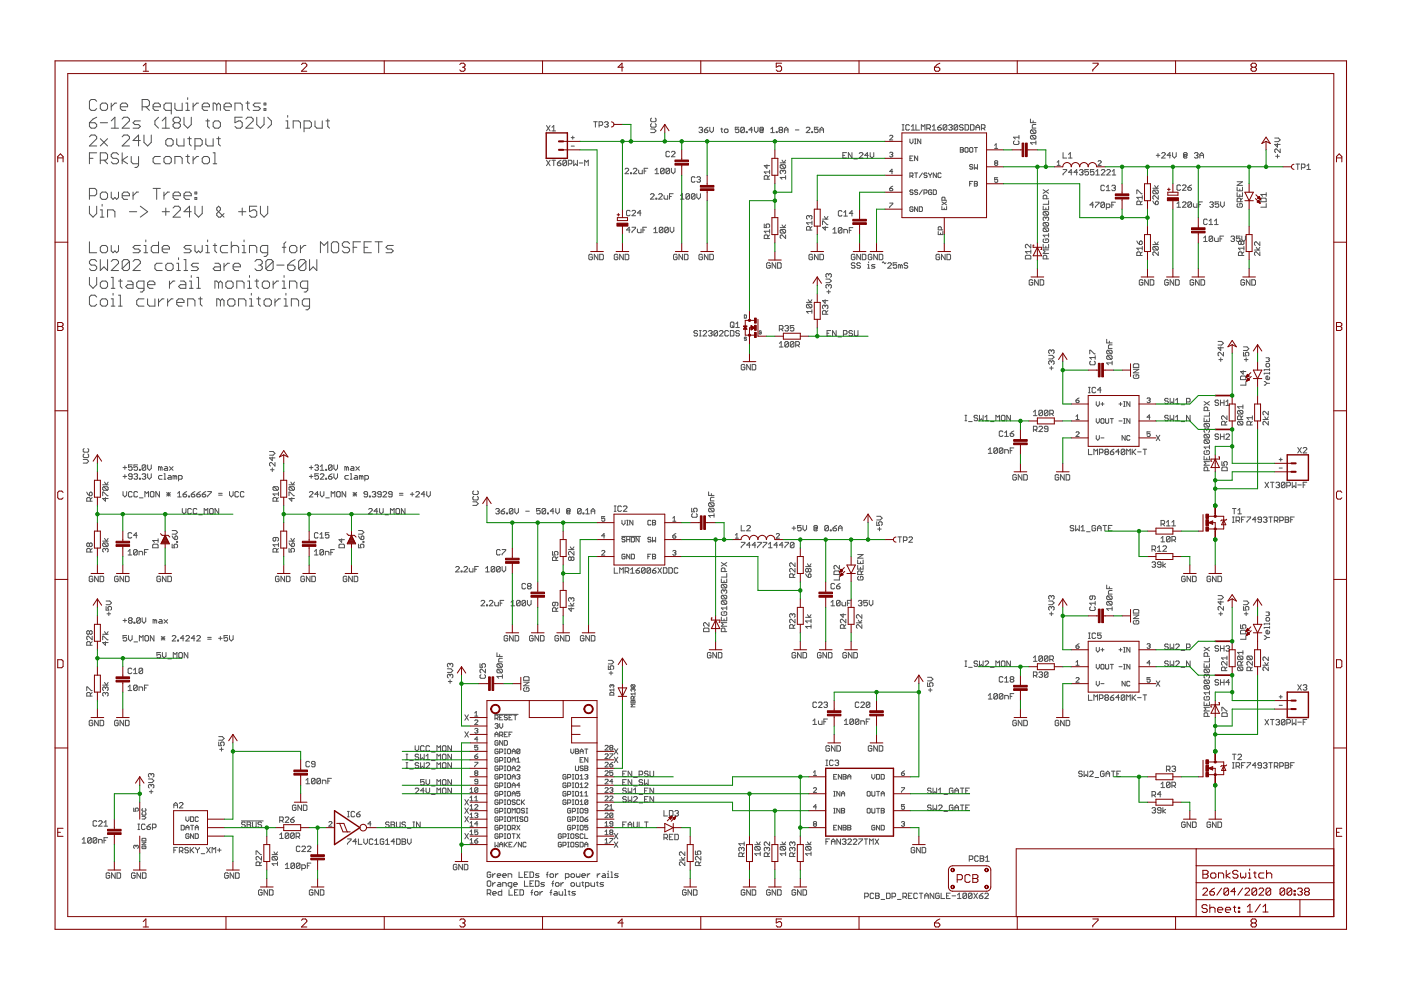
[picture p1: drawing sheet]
<svg xmlns="http://www.w3.org/2000/svg" width="420mm" height="297mm" viewBox="0 0 420 297" stroke-linecap="round" stroke-linejoin="round" font-family="sans-serif">
<g fill="none" stroke="#505050" stroke-width=".3">
<path d="M26.8 36.8h1.6l.6 .5v.6l-.6 .5h-1.1l-.5-.5zM29 30.4l-.6-.6h-1.1l-.5 .6v2.2l.5 .5h1.1l.6-.5M29 35.1l-1.1 .6-1.1 1.1M30.1 31.5l.5-.6h1.1l.6 .6v1.1l-.6 .5h-1.1l-.5-.5zM30.1 36.8h2.2M33.4 30.9v2.2M33.4 38.4h2.1M33.4 36.2l1.1-1.1v3.3M35 30.9h-.5l-1.1 1.1M36.1 32h2.2v-.5l-.6-.6h-1.1l-.5 .6v1.1l.5 .5h1.1M36.6 35.7l.6-.6h1.1l.5 .6v.5l-2.2 2.2h2.2M42.1 36.2h-1.7l-.5 .6 .5 .5h1.2l.5 .6-.5 .5h-1.7"/>
<path d="M42.6 32h1.7l.5-.5v-1.1l-.5-.6h-1.7v3.3M43.7 32l1.1 1.1M45.9 32h2.2v-.5l-.6-.6h-1l-.6 .6v1.1l.6 .5h1M47.5 35.1l-1 1.1v1.1l1 1.1M48.6 38.4h2.2M48.6 36.2l1.1-1.1v3.3M51.4 33.1h-1.7l-.5-.5v-1.1l.5-.6h1.7v3.3M52.5 30.9v1.7l.5 .5h1.6v-2.2M52.5 36.8l-.6 .5v.6l.6 .5h1.1l.5-.5v-.6l-.5-.5M52.5 36.8h1.1M52.5 36.8l-.6-.6v-.5l.6-.6h1.1l.5 .6v.5l-.5 .6M55.2 35.1v2.2l1.1 1.1 1.1-1.1v-2.2"/>
<path d="M55.7 33.1h1.1M55.7 30.9h.6v2.2M56.3 29.3v.5M57.9 30.9v2.2M59.5 30.9h-.5l-1.1 1.1M60.6 32h2.2v-.5l-.5-.6h-1.1l-.6 .6v1.1l.6 .5h1.1M61.7 36.2h1.1M62.3 35.7v2.2l.5 .5M64.5 36.2h1.1l.5 .6v1.1l-.5 .5h-1.1l-.6-.5v-1.1zM65 31.5l-.5-.6h-.6v2.2M65 31.5v1.6M65 31.5l.6-.6 .5 .6v1.6"/>
<path d="M67.2 32h2.2v-.5l-.6-.6h-1.1l-.5 .6v1.1l.5 .5h1.1M70.5 33.1v-2.2h1.6l.5 .6v1.6M72.6 35.1h-2.1v1.7l1-.6h.6l.5 .6v1.1l-.5 .5h-1.1l-.5-.5M73.7 30.9h1.1M73.7 35.7l.6-.6h1.1l.5 .6v.5l-2.2 2.2h2.2M74.3 30.4v2.2l.5 .5M77 35.1v2.2l1.1 1.1 1.1-1.1v-2.2M78.1 30.9h-1.6l-.6 .6 .6 .5h1.1l.5 .6-.5 .5h-1.7M79.2 32.6h.5v.5h-.5zM79.2 30.9h.5v.6h-.5zM80.3 35.1l1.1 1.1v1.1l-1.1 1.1M85.7 38.4h1.1"/>
<path d="M85.7 36.2h.6v2.2M86.3 34.6v.5M87.9 38.4v-2.2h1.7l.5 .6v1.6M91.2 38.4h1.6l.6-.5v-1.1l-.6-.6h-1.6v3.3M94.5 36.2v1.7l.5 .5h1.6v-2.2M97.7 36.2h1.1M98.3 35.7v2.2l.5 .5M163.9 37.6l1.1 1.6M165 37.6l-1.1 1.6M165.5 39.2h1.1M165.5 38.2l.6-.6v1.6M178 36.5h1.1"/>
<path d="M178.6 36.5v1.6M179.7 37.6h.8l.2-.3v-.6l-.2-.2h-.8v1.6M181.3 36.7l.3-.2h.5l.3 .2-.3 .6M181.8 37.3h.3M182.1 37.3l.3 .3-.3 .5h-.5l-.3-.3M195.1 38.7h1.1l.5 .5-.5 .6h-1.1M195.4 35.4l-.3 .3v.5l.3 .3h1.1l.2-.3v-.5l-.2-.3M195.4 37l-.3 .3v.5l.3 .3h1.1l.2-.3v-.5l-.2-.3M209.6 38.4l.3-.3h.5l.3 .3-.3 .5M210.1 38.9h.3M210.4 38.9l.3 .3-.3 .6h-.5l-.3-.3M211.2 38.9h.8l.3 .6-.3 .3h-.5l-.3-.3z"/>
<path d="M212.3 38.1l-1.1 .8M212.9 38.1v1.1l.5 .6 .6-.6v-1.1M216.2 38.7h.5M216.4 38.4v1.1l.3 .3M217.2 38.9l.3-.2h.6l.2 .2v.6l-.2 .3h-.6l-.3-.3zM221.6 38.1h-1.1v.8l.6-.2 .5 .2v.6l-.3 .3h-.5l-.3-.3M223.2 38.4l-.2-.3h-.6l-.3 .3v1.1M223.2 38.4v1.1l-.2 .3h-.6l-.3-.3M223.2 38.4l-1.1 1.1M223.8 39.5h.3v.3h-.3zM225.7 38.9h-1.1l.8-.8v1.7M226.3 38.1v1.1l.5 .6 .5-.6v-1.1"/>
<path d="M228.2 38.7h.5v.5h-.5zM228.7 39.2l.3-.3v-.5l-.3-.3h-.5l-.3 .3v1.1l.3 .3h.5l.3-.3M231.2 39.8h1M231.2 38.7l.5-.6v1.7M232.8 39.5h.3v.3h-.3zM233.9 38.9l-.3-.2 .3-.6h.5l.3 .3-.3 .5M233.9 38.9h.5M233.9 38.9l-.3 .3 .3 .6h.5l.3-.3-.3-.6M235.2 38.9h1.1M235.2 39.8v-1.1l.6-.6 .5 .6v1.1M238.5 38.9h1.1M241.8 38.4l.3-.3h.5l.3 .3v.3l-1.1 1.1h1.1"/>
<path d="M243.4 39.5h.3v.3h-.3zM245.3 38.1h-1.1v.8l.6-.2 .5 .2v.6l-.2 .3h-.6l-.3-.3M245.9 38.9h1.1M245.9 39.8v-1.1l.5-.6 .6 .6v1.1M270.6 39h.5M270.6 37.4h.5M270.8 37.4v1.6M272.7 37.6l-.2-.2h-.6l-.2 .2v1.1l.2 .3h.6l.2-.3M273.3 39h1.1M273.3 37.9l.5-.5v1.6M274.7 37.4v1.6h1.1M276.3 39v-1.6l.6 .5 .5-.5v1.6"/>
<path d="M277.9 38.5h.9l.2-.3v-.6l-.2-.2h-.9v1.6M278.5 38.5l.5 .5M279.6 39h1.1M279.6 37.9l.5-.5v1.6M281.2 38.2h.8l.3 .5-.3 .3h-.5l-.3-.3zM282.3 37.4l-1.1 .8M284 37.6v1.1l-.3 .3h-.6l-.2-.3M284 37.6l-.3-.2h-.6l-.2 .2v1.1M284 37.6l-1.1 1.1M284.5 37.6l.3-.2h.5l.3 .2-.3 .6M285 38.2h.3M285.3 38.2l.3 .3-.3 .5h-.5l-.3-.3"/>
<path d="M287.2 37.6v1.1l-.3 .3h-.5l-.3-.3M287.2 37.6l-.3-.2h-.5l-.3 .2v1.1M287.2 37.6l-1.1 1.1M288.9 37.6l-.3-.2h-.6l-.2 .2v.3l.2 .3h.6l.3 .5-.3 .3h-.6l-.2-.3M289.4 37.4h.8l.3 .2v1.1l-.3 .3h-.8zM291 37.4h.8l.3 .2v1.1l-.3 .3h-.8zM292.7 38.2h1.1M292.7 39v-1.1l.5-.5 .6 .5v1.1M294.3 38.5h.8l.3-.3v-.6l-.3-.2h-.8v1.6M294.9 38.5l.5 .5M309 35.7v1.1h1.7M309.3 38.9h1.1l.3 .3v.6l-.3 .2"/>
<path d="M309.3 38.9l-.3 .3v.6l.3 .2h1.1M309.3 38.9l1.1 1.1M309.8 36.2v.6M310.7 37.3h-.9l-.2 .3v.8h1.1M26.8 58.7h1.6l.6-.6v-1.1l-.6-.5h-1.6v3.3M26.8 41l.5-.5h1.1l.6 .5v.6l-2.2 2.2h2.2M26.8 47.5h1.1M29 45.8h-2.2v3.3M30.1 48h1.6l.6-.5v-1.1l-.6-.6h-1.6v3.3M30.1 58.1l.5-.5h1.1l.6 .5v1.1l-.6 .6h-1.1l-.5-.6zM30.1 41.6l2.2 2.2M31.2 48l1.1 1.1"/>
<path d="M32.3 41.6l-2.2 2.2M33.4 57.6v1.6l.5 .6 .6-.6 .5 .6 .5-.6v-1.6M35.5 46.4l-.5-.6h-1.1l-.5 .6v.5l.5 .6h1.1l.5 .5v.5l-.5 .6h-1.1l-.5-.6M36.6 41l.6-.5h1.1l.5 .5v.6l-2.2 2.2h2.2M36.6 58.7h2.2v-.6l-.5-.5h-1.1l-.6 .5v1.1l.6 .6h1.1M36.6 45.8v3.3M38.3 46.9l-1.7 1.1 1.7 1.1M39.3 46.9v1.6l.6 .6h1.7M39.9 57.6v2.2M41.6 57.6h-.6l-1.1 1.1M41.6 46.9v2.7l-.6 .6h-.6M42.1 42.1h-2.2l1.7-1.6v3.3"/>
<path d="M43.2 40.5v2.2l1.1 1.1 1.1-1.1v-2.2M45.9 56.5h2.2M47 56.5v3.3M48.1 46.9h-1.6l-.6 .6v1l.6 .6h1.6M49.2 47.5l.5-.6h1.1l.6 .6v1l-.6 .6h-1.1l-.5-.6zM49.2 57.6v2.2M50.3 41.6h1.1l.5 .5v1.1l-.5 .6h-1.1l-.6-.6v-1.1zM50.8 57.6h-.5l-1.1 1.1M51.9 58.7h2.2v-.6l-.5-.5h-1.1l-.6 .5v1.1l.6 .6h1.1M52.5 49.1v-2.2h1.6l.5 .6v1.6M53 41.6v1.6l.6 .6h1.6v-2.2M55.2 58.7h2.2v-.6l-.6-.5h-1.1l-.5 .5v1.1l.5 .6h1.1"/>
<path d="M55.7 46.9h1.1M56.3 46.4v2.1l.5 .6M56.3 41.6h1.1M56.8 41v2.2l.6 .6M57.9 46.9v2.2M58.5 43.8h1.6l.5-.6v-1.1l-.5-.5h-1.6v3.3M58.5 57.6h.5v.5h-.5zM58.5 59.2h.5v.6h-.5zM59.5 46.9h-.5l-1.1 1.1M61.2 46.9h1.1l.5 .6v1l-.5 .6h-1.1l-.6-.6v-1zM61.7 41.6v1.6l.6 .6h1.6v-2.2M63.9 45.8h.6v3.3"/>
<path d="M63.9 49.1h1.1M65 41.6h1.1M65.6 41v2.2l.5 .6M163.9 48l1.1 1.7M165 48l-1.1 1.7M165.5 48h1.1M166.1 48v1.7M167.2 48.9h.8l.3 .5-.3 .3h-.6l-.2-.3zM168.3 48l-1.1 .9M169.9 48.3v1.1l-.3 .3h-.5l-.3-.3M169.9 48.3l-.3-.3h-.5l-.3 .3v1.1M169.9 48.3l-1.1 1.1"/>
<path d="M170.4 49.1h.9l.2-.2v-.6l-.2-.3h-.9v1.7M171.3 43.8h.9M171.3 41.3h.9M171.8 40.8v.9M172.1 48v1.7l.5-.6 .6 .6v-1.7M173.7 48.9h1.1M175.3 49.7v-1.7l.6 .6 .5-.6v1.7M187.5 50.7l.2-.3h.6l.2 .3v.3l-1 1.1h1M189.1 51.8h.3v.3h-.3zM189.9 50.7l.3-.3h.5l.3 .3v.3l-1.1 1.1h1.1M191.5 51v.8l.3 .3h.8v-1.1M193.2 51.3h.5"/>
<path d="M194.3 50.4h-1.1v1.7M195.1 58.3l.2-.2h.6l.3 .2v.3l-1.1 1.1h1.1M196.4 52.1h1.1M196.4 51l.6-.6v1.7M196.7 59.4h.3v.3h-.3zM197.5 58.3l.3-.2h.5l.3 .2v.3l-1.1 1.1h1.1M199.2 58.6v.8l.2 .3h.8v-1.1M199.2 50.7v1.1l-.3 .3h-.5l-.3-.3M199.2 50.7l-.3-.3h-.5l-.3 .3v1.1M199.2 50.7l-1.1 1.1M200.8 58.9h.5M200.8 50.7v1.1l-.3 .3h-.5l-.3-.3"/>
<path d="M200.8 50.7l-.3-.3h-.5l-.3 .3v1.1M200.8 45.6l-.3-.2h-.5l-.3 .2v1.1l.3 .3h.5l.3-.3M200.8 50.7l-1.1 1.1M201.4 50.4v1.1l.5 .6 .5-.6v-1.1M201.4 45.6l.2-.2h.6l.2 .2v.3l-1 1.1h1M201.9 58.1h-1.1v1.6M204.1 59.7h1M204.1 58.6l.5-.5v1.6M206.8 58.3l-.3-.2h-.5l-.3 .2v1.1M206.8 58.3v1.1l-.3 .3h-.5l-.3-.3M206.8 58.3l-1.1 1.1M208.4 58.3l-.2-.2h-.6l-.3 .2v1.1"/>
<path d="M208.4 58.3v1.1l-.2 .3h-.6l-.3-.3M208.4 53.3l-.2-.3h-.6l-.3 .3v1l.3 .3h.6l.2-.3M208.4 58.3l-1.1 1.1M209 58.1v1.1l.5 .5 .6-.5v-1.1M209 53.3l.3-.3h.5l.3 .3-.3 .5M209.5 53.8h.3M209.8 53.8l.3 .3-.3 .5h-.5l-.3-.3M230 49.4v1.1l-.8-.9h1.6M230.3 53.7v-.8l-.3-.3h-.6l-.2 .3v.8h1.6M230.8 52.6l-.5 .6M230.8 51.5h-1.6l.5 .6M230.8 51v1.1"/>
<path d="M234 48.8h1.6M234.3 49.4l-.3 .2v.6l.3 .3h1M234.3 49.4h1l.3 .2v.6l-.3 .3M234.3 49.4l1 1.1M234.5 48l.6 .8 .5-.8M234.8 51.3l-.3-.3-.5 .3v.5l.3 .3M234.8 51.3l.3-.3 .5 .3v.5l-.3 .3M234.8 51.3v.2M235.6 53.2h-1.6l.5 .5M235.6 52.6v1.1M252.8 46.6h.5M253.9 45.7h-1.1v1.7h1.1"/>
<path d="M255.5 45.7v1.7l-1.1-1.7v1.7M256.1 47.6h1M257.7 46l.3-.3h.5l.3 .3v.3l-1.1 1.1h1.1M260.4 46.6h-1.1l.8-.9v1.7M261 45.7v1.1l.5 .6 .5-.6v-1.1M266.8 40.8l.2-.2 .7 .2-.9 1.2h.9M266.8 56.5h.7l.2 .5-.7 .2zM266.8 45.9l.7-.3 .2 .3-.2 .4M267.3 46.3h.2M267.5 46.3l.2 .3-.2 .4-.7-.2M267.7 51.4h-.9l.7-.7v1.4M267.7 55.8l-.9 .7"/>
<path d="M272.9 47.5h.4M272.9 52.8h.7l.2-.7-.2-.3h-.7v1.4M272.9 41.7v.9l.4 .5 .5-.5v-.9M273.3 52.8l.5 .4M273.8 57.1l-.2-.2-.7 .2 .2 .5 .7 .2-.2 .5-.7-.2M273.8 46.8h-.9v1.4h.9M274.3 41.7h.4M274.3 51.8h.9M274.3 43.1h.4M274.5 41.7v1.4M274.7 51.8v1.4M275.2 57.1l-.7-.2-.2 .5 .7 .2 .2 .5-.2 .2-.7-.2"/>
<path d="M275.2 46.8v1.4l-.9-1.4v1.4M276.1 41.7v1.4l-.9-1.4v1.4M276.6 51.8l-.9 1.4M276.6 56.9l-.9 1.4M277.1 57.8h.7l.2-.2-.2-.7h-.7v1.4M278 52.1l-.7-.3-.2 .5 .7 .2 .2 .5-.2 .2-.7-.2M278.5 51.8l.5 .7M279 52.5v.7M279.4 57.1l-.2-.2-.7 .2v1l.7 .2 .2-.7h-.4M279.4 51.8l-.4 .7M279.9 56.9h.7l.2 .2v1l-.2 .2h-.7zM280.8 51.8v1.4l-.9-1.4v1.4"/>
<path d="M282.2 52.1l-.2-.3-.7 .3v.9l.2 .2 .7-.2M288 44.2h.7l.2 .2-.2 .5 .2 .5-.2 .2h-.7zM288 44.9h.7M289.4 44.4l.2-.2 .7 .2v1l-.2 .2-.7-.2zM290.8 55.1h.5M291 44.2l.7 .2v1l-.2 .2-.7-.2v-1zM291.7 49.5l-.7-.2-.2 .5 .7 .2 .2 .5-.2 .2-.7-.2M291.7 54.4h-.9v1.4M292.2 49.3v1.4l.5-.5 .4 .5v-1.4M292.2 44.2h.9M292.2 54.4h.7l.2 .2-.2 .5 .2 .4-.2 .3h-.7zM292.2 55.1h.7"/>
<path d="M292.7 44.2v1.4M298.3 43.6l.4-.5v1.4M298.3 44.5h.9M298.5 48.9h.5M298.5 48.9l-.2-.3 .2-.4 .7 .2-.2 .5M298.5 48.9l-.2 .2 .2 .5 .7-.3-.2-.4M299.2 53.3h-.9v.7l.7-.3 .2 .7-.2 .3-.7-.3M304.2 42.2l-.2 .3v.6l.2 .2h1.1l.3-.2v-.6l-.3-.3M305.6 40.6v1.1M305.6 41.1h-1.6l.5 .6M309.3 40.6h1.1l.3 .3v.5l-.3 .3M309.3 40.6l-.3 .3v.5l.3 .3h1.1"/>
<path d="M309.3 40.6l1.1 1.1M310.7 42.8h-1.7l.6 .5M310.7 42.2v1.1M312.8 56.9l1.7 1.1M313.9 59.6v-.8l-.3-.3h-.5l-.3 .3v.8h1.7M314.5 56.9l-1.7 1.1M317 48.6l.5-.4v1.4M317 49.6h1M318.8 45.7v1.7h1.1M318.8 50.8h1.1v.3l-1.1 1.1v.3M320.4 47.4h1.1M320.4 46.3l.6-.6v1.7"/>
<path d="M321.5 51.6h-1.1l.9-.8v1.7M323.2 51.6h-1.1l.8-.8v1.7M323.7 51.1l.3-.3h.5l.3 .3-.3 .5M324.3 51.6h.2M324.5 51.6l.3 .3-.3 .6h-.5l-.3-.3M326.4 50.8h-1v.8l.8-.2 .2 .2v.6l-.2 .3h-.6l-.2-.3M328.1 50.8h-1.1v.8l.5-.2 .6 .2v.6l-.3 .3h-.5l-.3-.3M328.6 52.5h1.1M328.6 51.4l.6-.6v1.7M329.3 48.4l.2-.2 .7 .2-.9 1.2h.9M330.3 51.1l.2-.3h.6l.3 .3v.3l-1.1 1.1h1.1M331.2 55.8l-.2-.3h-.6l-.2 .3v1.1l.2 .2h.6l.2-.2"/>
<path d="M331.8 57.1h1.1M331.8 56.1l.5-.6v1.6M331.9 51.1l.3-.3h.5l.3 .3v.3l-1.1 1.1h1.1M333.4 55.8l.3-.3h.5l.3 .3-.3 .5M333.5 52.5h1.1M333.5 51.4l.6-.6v1.7M334 56.3h.2M334.2 56.3l.3 .3-.3 .5h-.5l-.3-.2M340.9 58.1v-1.1h.3l1.1 1.1h.3M342.6 58.6v1.1M342.6 59.2h-1.7l.6 .5M345.7 56.4h1.7"/>
<path d="M346 57l-.3 .3v.5l.3 .3h1.1M346 57h1.1l.3 .3v.5l-.3 .3M346 57l1.1 1.1M346.3 55.6l.5 .8 .6-.8M346.8 46.6h1M347.3 46v1.1M347.4 58.6v1.1l-1.1-1.1-.6 .3v.5l.3 .3M348.4 46l.3-.3h.5l.3 .3v.3l-1.1 1.1h1.1M351.1 46.6h-1.1l.8-.9v1.7M351.7 45.7v1.1l.5 .6 .5-.6v-1.1M354.1 55.7l-.3-.3h-.5l-.3 .3v1.1l.3 .2h.5l.3-.2M354.6 55.7l.3-.3h.5l.3 .3v.3l-1.1 1h1.1"/>
<path d="M355.2 46.3h.5v.5h-.5zM355.7 46.8l.3-.2v-.6l-.3-.3h-.5l-.3 .3v1.1l.3 .3h.5l.3-.3M356.2 56.2h.9l.2 .6-.2 .2h-.6l-.3-.2zM357.3 55.4l-1.1 .8M358.2 46l.3-.3h.5l.3 .3-.3 .6M358.8 46.6h.2M359 46.6l.3 .2-.3 .6h-.5l-.3-.3M359.8 46.6h1.1M359.8 47.4v-1.1l.6-.6 .5 .6v1.1M371 57.7v1.1h1.6v-1.1M371 56.1v1.1h1.6v-1.1M371 54.5h1.6l-1.6 1.1h1.6"/>
<path d="M371.8 56.7v.5M371.8 58.3v.5M372.6 59.4l-.5 .5M378.4 59.4h1.1l.2 .2v.9h-1.6v-.9zM379.7 58.3h-1.6l.6 .5M379.7 57.7v1.1M382.3 41.4h1.1l.5 .5-.5 .6h-1.1M382.6 46.8h1.1M383.1 43v1.1l-.8-.8h1.6M383.1 46.3v1.1M383.9 44.7v1l-1.1-1-.5 .2v.6l.3 .2M388.7 49.2h1"/>
<path d="M389.2 49.2v1.6M390.3 50.3h.8l.3-.3v-.6l-.3-.2h-.8v1.6M391.9 50.8h1.1M391.9 49.7l.6-.5v1.6M26.8 61.8v2.2l1.1 1.1 1.1-1.1v-2.2M26.8 72.5v3.3h2.2M29 78.4l-.6-.6h-1.1l-.5 .6v.5l.5 .6h1.1l.6 .5v.5l-.6 .6h-1.1l-.5-.6M30.1 74.1l.5-.5h1.1l.6 .5v1.1l-.6 .6h-1.1l-.5-.6zM30.1 77.8v3.3l1.1-1.1 1.1 1.1v-3.3M30.1 62.9h.5v2.2M30.1 65.1h1.1M30.6 61.3v.5"/>
<path d="M32.3 65.1v-2.2h1.6l.6 .6v1.6M33.4 73.6v1.6l.5 .6 .6-.6 .5 .6 .5-.6v-1.6M33.4 78.4l.5-.6h1.1l.5 .6v.5l-2.1 2.2h2.1M38.8 78.4v2.1l-.5 .6h-1.1l-.6-.6M38.8 78.4l-.5-.6h-1.1l-.6 .6v2.1M38.8 63.5h2.2M38.8 78.4l-2.2 2.1M39.9 78.4l.5-.6h1.2l.5 .6v.5l-2.2 2.2h2.2M42.1 61.8l2.2 1.7-2.2 1.6M42.1 73.6h-1.7l-.5 .5 .5 .6h1.2l.5 .5-.5 .6h-1.7M43.2 75.8h1.1M43.2 73.6h.5v2.2"/>
<path d="M43.7 71.9v.6M47.5 72.5v3.3h-1.6l-.5-.6v-1.1l.5-.5h1.6M48.6 78.9h-1.6l-.5 .6v1l.5 .6h1.6M48.6 63.5h2.2M48.6 74.7h2.2v-.6l-.5-.5h-1.1l-.6 .5v1.1l.6 .6h1.1M49.7 62.4v2.1M50.3 78.9h1.1l.5 .6v1l-.5 .6h-1.1l-.6-.6v-1zM51.9 62.4l.6-.6h1.1l.5 .6v.5l-2.2 2.2h2.2M53 78.9h.6v2.2M53.6 77.3v.5M55.2 77.8h.5v3.3M57.4 63.5h-2.2l1.6-1.7v3.3"/>
<path d="M57.4 73.6h-1.7l-.5 .5 .5 .6h1.1l.6 .5-.6 .6h-1.6M58.5 61.8v2.2l1 1.1 1.1-1.1v-2.2M58.5 73.6v1.6l.5 .6 .5-.6 .6 .6 .5-.6v-1.6M59.5 78.9h-1.6l-.5 .6 .5 .5h1.1l.5 .5-.5 .6h-1.6M61.7 73.6h.6v2.2M61.7 75.8h1.1M62.3 71.9v.6M63.9 73.6h1.1M64.5 78.9h1.1l.5 .6v1.6h-1.6l-.6-.6 .6-.5h1.6M64.5 73v2.2l.5 .6M67.2 64l-1.1 1.1h-.5l-.6-.6v-.5l1.1-1.1v-.5l-.5-.6-.6 .6v.5l2.2 2.2M67.2 78.9v2.2"/>
<path d="M68.3 73.6h-1.7l-.5 .5v1.1l.5 .6h1.7M68.8 78.9h-.5l-1.1 1.1M69.4 72.5v3.3M69.4 74.1l.5-.5h1.1l.6 .5v1.7M69.9 80h2.2v-.5l-.5-.6h-1.1l-.6 .6v1l.6 .6h1.1M71.5 63.5h2.2M72.6 62.4v2.1M72.6 75.8h1.1M72.6 73.6h.6v2.2M73.2 71.9v.6M74.8 75.8v-2.2h1.7l.5 .5v1.7M76.5 78.4l.5-.6h1.1l.6 .6v.5l-.6 .6"/>
<path d="M77 61.8h-2.2v1.7l1.1-.6h.6l.5 .6v1l-.5 .6h-1.1l-.6-.6M77.6 79.5h.5M78.1 61.8v2.2l1.1 1.1 1.1-1.1v-2.2M78.1 79.5l.6 .5v.5l-.6 .6h-1.1l-.5-.6M80.3 75.8h-1.6l-.6-.6v-1.1l.6-.5h1.6v2.7l-.6 .6h-.5M81.9 78.4l-.5-.6h-1.1l-.6 .6v2.1M81.9 78.4v2.1l-.5 .6h-1.1l-.6-.6M81.9 78.4l-2.2 2.1M83 79.5h2.2M84.6 74.1h1.1M85.7 72.5l-.5 .5v2.8M86.3 79.5h1.6l.6 .5v.5l-.6 .6h-1.1l-.5-.6z"/>
<path d="M86.8 74.1l.6-.5h1.1l.5 .5v1.1l-.5 .6h-1.1l-.6-.6zM88.5 77.8l-1.1 .6-1.1 1.1M90.1 73.6v2.2M91.7 73.6h-.5l-1.1 1.1M91.7 78.4l-.5-.6h-1.1l-.5 .6v2.1M91.7 78.4v2.1l-.5 .6h-1.1l-.5-.6M91.7 78.4l-2.1 2.1M92.8 77.8v3.3l1.1-1.1 1.1 1.1v-3.3M96.1 75.8v-3.3l1.1 1.1 1.1-1.1v3.3M99.4 73l.5-.5h1.1l.6 .5v2.2l-.6 .6h-1.1l-.5-.6zM104.8 73l-.5-.5h-1.1l-.5 .5v.6l.5 .5h1.1l.5 .6v.5l-.5 .6h-1.1l-.5-.6M105.9 74.1h1.1"/>
<path d="M108.1 72.5h-2.2v3.3M109.2 74.1h1.1M111.4 72.5h-2.2v3.3h2.2M112.5 72.5h2.2M113.6 72.5v3.3M117.9 73.6h-1.6l-.5 .5 .5 .6h1.1l.5 .5-.5 .6h-1.6M177.7 76.5l-.3-.3h-.5l-.3 .3v1.1l.3 .3h.5l.3-.3v-.6h-.6M179.3 76.2v1.7l-1.1-1.7v1.7M179.9 76.2h.8l.3 .3v1.1l-.3 .3h-.8zM185.3 76.5l-.3-.3h-.5l-.3 .3v1.1l.3 .3h.5l.3-.3v-.6h-.6M186.9 76.2v1.7l-1.1-1.7v1.7M187.5 76.2h.8l.3 .3v1.1l-.3 .3h-.8z"/>
<path d="M189 63.3l-.3-.2h-.5l-.3 .2v1.1l.3 .3h.5l.3-.3M189 68.9h-1.1l.8-.8v1.6M189.5 68.1h1.1v.3l-1.1 1.1v.2M189.5 63.3l.3-.2h.5l.3 .2v.3l-1.1 1.1h1.1M191.2 68.7v.8l.2 .2h.9v-1M192.3 63.9h-1.1l.8-.8v1.6M192.8 68.9h.5M193.9 68.1h-1.1v1.6M196.1 69.7h1.1M196.1 68.7l.5-.6v1.6M198.8 68.4l-.3-.3h-.5l-.3 .3v1.1M198.8 68.4v1.1l-.3 .2h-.5l-.3-.2"/>
<path d="M198.8 68.4l-1.1 1.1M200.4 68.4l-.2-.3h-.6l-.3 .3v1.1M200.4 68.4v1.1l-.2 .2h-.6l-.3-.2M200.4 68.4l-1.1 1.1M201 68.1v1.1l.5 .5 .6-.5v-1.1M203.1 76.5l-.3-.3h-.6l-.2 .3v1.1l.2 .3h.6l.3-.3v-.6h-.6M204.7 76.2v1.7l-1.1-1.7v1.7M205.3 76.2h.8l.2 .3v1.1l-.2 .3h-.8zM210.7 76.5l-.3-.3h-.5l-.3 .3v1.1l.3 .3h.5l.3-.3v-.6h-.6M212.3 76.2v1.7l-1.1-1.7v1.7M212.9 76.2h.8l.3 .3v1.1l-.3 .3h-.8zM229.2 67.1v1.1h.8l-.3-.8 .3-.3h.5l.3 .3v.6l-.3 .2"/>
<path d="M230.3 71.5v-.8l-.3-.3h-.6l-.2 .3v.8h1.6M230.8 68.8v1.1M230.8 70.4l-.5 .6M230.8 69.3h-1.6l.5 .6M231 79l-.3-.2h-.5l-.3 .2v1.1l.3 .3h.5l.3-.3v-.5h-.5M232.6 78.8v1.6l-1-1.6v1.6M233.2 78.8h.8l.3 .2v1.1l-.3 .3h-.8zM234 68.2h1.6M234.3 68.8h1l.3 .2v.6l-.3 .3M234.3 68.8l-.3 .2v.6l.3 .3h1M234.3 68.8l1 1.1M234.5 67.4l.6 .8 .5-.8"/>
<path d="M235.6 70.4v1.1l-1.1-1.1-.5 .3v.5l.3 .3M242.7 64.9l-.3-.3-.5 .3v.5l.2 .3M242.7 64.9l.3-.3 .5 .3v.5l-.3 .3M242.7 64.9v.3M243 69v-.8l-.3-.3h-.6l-.2 .3v.8h1.6M243.5 67.9l-.5 .5M243.5 66.8h-1.6l.5 .5M243.5 66.3v1M243.7 76.5l-.3-.3h-.5l-.3 .3v1.1l.3 .3h.5l.3-.3v-.6h-.5M245.3 76.2v1.7l-1-1.7v1.7M245.9 76.2h.8l.3 .3v1.1l-.3 .3h-.8zM246.7 67.3v-1h.3l1 1h.3"/>
<path d="M246.7 65.7h1.6M247.2 64.9l.6 .8 .5-.8M247.5 67.9v1.1l-.8-.8h1.6M249.8 69.8h1.1M249.8 68.8l.5-.6v1.6M252.5 68.5v1.1l-.3 .2h-.5l-.3-.2M252.5 68.5l-.3-.3h-.5l-.3 .3v1.1M252.5 63.4l-.3-.3h-.5l-.3 .3v1.1l.3 .3h.5l.3-.3M252.5 68.5l-1.1 1.1M253.1 69.8v-1h.8l.2 .2v.8M253.1 63.7l.5-.6v1.7M253.1 64.8h1"/>
<path d="M254.7 69h.5M255.8 68.2h-1.1v1.6M255.8 64h-1.1l.8-.9v1.7M256.4 76.5l-.3-.3h-.5l-.3 .3v1.1l.3 .3h.5l.3-.3v-.6h-.5M256.4 79l-.3-.2h-.5l-.3 .2 .3 .6h.5l.3 .2-.3 .6h-.5l-.3-.3M258 79l-.2-.2h-.6l-.2 .5 .2 .3h.6l.2 .5-.2 .3h-.6l-.2-.3M258 76.2v1.7l-1-1.7v1.7M258.6 76.2h.8l.3 .3v1.1l-.3 .3h-.8zM260.2 79.3h.3v1.1M260.5 78.5v.3M261.5 76.5l-.3-.3h-.5l-.3 .3v1.1l.3 .3h.5l.3-.3v-.6h-.6M262.4 79.3h-.8l-.3 .3 1.1 .5-.3 .3h-.8"/>
<path d="M263.1 76.2v1.7l-1.1-1.7v1.7M263.7 76.2h.8l.3 .3v1.1l-.3 .3h-.8zM264.6 78.8l.3-.3 .5 .5 .3-.2M266.2 79l.3-.2h.5l.3 .2v.3l-1.1 1.1h1.1M266.8 60.9h.9l-.9 1.4M268.9 78.8h-1v.8l.8-.3 .2 .3v.5l-.2 .3h-.6l-.2-.3M270 79.6l-.5-.3v1.1M270 79.6v.8M270 79.6l.3-.3 .3 .3v.8M272.2 79l-.3-.2h-.5l-.3 .2 .3 .6h.5l.3 .2-.3 .6h-.5l-.3-.3M273.8 62.2l-.2-.2-.7 .2v1l.2 .2 .7-.2v-.5h-.5M275.2 62v1.4l-.9-1.4v1.4"/>
<path d="M275.7 62h.7l.2 .2v1l-.2 .2h-.7zM281.4 69.4v.9h1.4v-.9M281.8 76.5l-.3-.3h-.5l-.3 .3v1.1l.3 .3h.5l.3-.3v-.6h-.5M282.1 69.8v.5M282.3 68.9v-.7l-.2-.2-.7 .2v.7h1.4M282.5 61.9v.9h1.4v-.9M282.5 60.5l1.4 .9M283.2 62.4v.4M283.4 60v-.7l-.2-.2-.7 .2v.7h1.4M283.4 76.2v1.7l-1.1-1.7v1.7M283.9 60.5l-1.4 .9M284 76.2h.8l.3 .3v1.1l-.3 .3h-.8z"/>
<path d="M307.5 76.8l.3-.3h1.1l.2 .3v.8h-1.6zM309.1 75.4h-1.6l.6 .6M309.1 73.2v1.1l-1-1.1h-.3l-.3 .3v.6l.3 .2M309.1 74.9v1.1M312.8 61.8v1.1h1.7v-1.1M312.8 73.2v1.1h1.7v-1.1M313.1 63.4h1.1l.3 .3v.5l-.3 .3M313.1 68.3h1.1l.3 .3v.6l-.3 .2M313.1 71.6l-.3 .3v.5l.3 .3h1.1l.3-.3v-.5l-.3-.3h-.6v.5M313.1 63.4l-.3 .3v.5l.3 .3h1.1M313.1 66.7l-.3 .3v.5l.3 .3h1.1M313.1 68.3l-.3 .3v.6l.3 .2h1.1"/>
<path d="M313.1 66.7h1.1l.3 .3v.5l-.3 .3M313.1 68.3l1.1 1.1M313.1 66.7l1.1 1.1M313.1 63.4l1.1 1.1M313.6 65.3l-.2-.2-.6 .2v.6l.3 .2M313.6 65.3l.3-.2 .6 .2v.6l-.3 .2M313.6 62.3v.6M313.6 65.3v.3M313.6 73.8v.5M313.9 77.6v-.8l-.3-.3h-.5l-.3 .3v.8h1.7M314.5 74.9h-1.7l.6 .5-.6 .6h1.7M314.5 60.2v1h-1.7"/>
<path d="M314.5 70v1.1M314.5 70.5h-1.7l.6 .6M328 61.4h-1.1l.8-.8v1.6M328.5 60.6h1.1v.3l-1.1 1.1v.2M331.2 60.9l-.2-.3h-.6l-.2 .3v1.1M331.2 60.9v1.1l-.2 .2h-.6l-.2-.2M331.2 60.9l-1 1.1M331.8 62.2h.8l.3-.2v-.6l-.3-.2h-.8v1.6M333.4 61.4h.6M334.5 60.6h-1.1v1.6M340.9 72.2l.8 1.1M341.7 72.5l.6-.3 .3 .3v.5l-.3 .3h-.6z"/>
<path d="M342 76.6v-.8l-.3-.3h-.5l-.3 .3v.8h1.7M342 61.3v-.8l-.3-.2h-.5l-.3 .2v.8h1.7M342.6 75.5l-.6 .5M342.6 74.4h-1.7l.6 .6M342.6 73.9v1.1M342.6 60.3l-.6 .5M345.7 73.3h1.7M345.7 60.3l.8 1M346 73.9h1.1l.3 .2v.6l-.3 .3M346 73.9l-.3 .2v.6l.3 .3h1.1M346 73.9l1.1 1.1M346.3 72.5l.5 .8 .6-.8"/>
<path d="M346.5 60.5l.6-.2 .3 .2v.6l-.3 .2h-.6zM347.4 75.5v1.1l-1.1-1.1h-.3l-.3 .3v.5l.3 .3M353 61l.5-.5v1.6M353 62.1h1.1M354.6 60.8l.3-.3h.5l.3 .3v.2l-1.1 1.1h1.1M357.3 60.8l-.2-.3h-.6l-.3 .3v1.1M357.3 60.8v1.1l-.2 .2h-.6l-.3-.2M357.3 60.8l-1.1 1.1M357.9 61v.9l.3 .2h.8v-1.1M359.5 61.3h.6M360.6 60.5h-1.1v1.6M361 71.3l.5-.5v1.6"/>
<path d="M361 72.4h1.1M362.1 66l-.3-.3h-.6l-.2 .3v1l.2 .3h.6l.3-.3M362.6 67.3h1.1M362.6 66.2l.6-.5v1.6M362.8 60.8l.3-.3h.5l.3 .3-.3 .5M363.3 61.3h.3M363.6 61.3l.3 .3-.3 .5h-.5l-.3-.2M363.7 71v1.1l-.3 .3h-.5l-.3-.3M363.7 71l-.3-.2h-.5l-.3 .2v1.1M363.7 71l-1.1 1.1M364.2 67.3h1.1M364.2 71.3v.8l.3 .3h.8v-1.1"/>
<path d="M364.2 66.2l.6-.5v1.6M365.5 60.5h-1.1v.8l.6-.3 .5 .3v.6l-.2 .2h-.6l-.3-.2M365.9 71.6h.5M366.1 60.5v1.1l.5 .5 .6-.5v-1.1M367 70.8h-1.1v1.6M369.1 71l.3-.2h.6l.2 .2-.2 .6M369.7 71.6h.3M370 71.6l.2 .2-.2 .6h-.6l-.3-.3M371.3 61l-.3 .3v.5l.3 .3h1.1l.2-.3v-.5l-.2-.3h-.6v.6M371.9 70.8h-1.1v.8l.5-.3 .6 .3v.5l-.3 .3h-.5l-.3-.3M372.1 60.5v-.9l-.3-.2h-.5l-.3 .2v.9h1.6M372.2 72.5l-.3-.3-.5 .3v.5l.3 .3 .5-.3"/>
<path d="M372.2 72.5v.5M372.4 70.8v1l.6 .7v.5l-.2 .3-.6-.3M372.5 76.6v-.8l-.3-.3h-.5l-.3 .3v.8h1.6M372.8 72.2l-.6 .3M373 74.4h-1.6l.5 .6M373 75.5l-.5 .5M373 73.9v1.1M373.5 70.8v1l-.5 .6M376.2 75h1.6M376.7 74.1l.6 .9 .5-.9M377.8 72.5v1.1l-1.1-1.1-.5 .3v.5l.3 .3M377.8 75.5v1.1l-1.1-1.1-.5 .3v.5l.3 .3"/>
<path d="M379.7 61v1.1h-1.6M26.8 83.1v2.2l1.1 1.1 1.1-1.1v-2.2M29 89l-.6-.5h-1.1l-.5 .5v2.2l.5 .6h1.1l.6-.6M30.1 84.8l.5-.6h1.1l.6 .6v1.1l-.6 .5h-1.1l-.5-.5zM30.1 90.1l.5-.5h1.1l.6 .5v1.1l-.6 .6h-1.1l-.5-.6zM33.4 86.4h1.1M33.4 83.1h.5v3.3M33.4 89.6h.5v2.2M33.4 91.8h1.1M33.9 87.9v.6M35.5 88.5h.6v3.3M35.5 84.2h1.1"/>
<path d="M35.5 91.8h1.1M36.1 83.7v2.2l.5 .5M38.3 84.2h1.1l.5 .6v1.6h-1.6l-.6-.5 .6-.6h1.6M43.2 86.4h-1.6l-.6-.5v-1.1l.6-.6h1.6v2.8l-.6 .5h-.5M43.2 89.6h-1.6l-.6 .5v1.1l.6 .6h1.6M44.3 85.3h2.2v-.5l-.6-.6h-1.1l-.5 .6v1.1l.5 .5h1.1M44.3 89.6v1.6l.5 .6h1.7v-2.2M47.5 89.6v2.2M49.2 89.6h-.6l-1.1 1.1M50.3 89.6v2.2M50.8 84.2v2.2M51.9 89.6h-.5l-1.1 1.1"/>
<path d="M52.5 84.2h-.6l-1.1 1.1M53 90.7h2.2v-.6l-.6-.5h-1l-.6 .5v1.1l.6 .6h1M53 81.1h1.1M54.1 84.2h1.1l.5 .6v1.6h-1.6l-.5-.5 .5-.6h1.6M55.2 81.1h1.1M56.3 91.8v-2.2h1.6l.6 .5v1.7M56.8 84.2h.6v2.2M56.8 86.4h1.1M57.4 82.6v.5M59 86.4h1.1M59 83.1h.5v3.3M59.5 89.6h1.1"/>
<path d="M60.1 89v2.2l.5 .6M65.6 84.8v1.6M65.6 84.8l-.6-.6h-.5v2.2M65.6 84.8l.5-.6 .6 .6v1.6M66.1 90.1l-.5-.5h-.6v2.2M66.1 90.1v1.7M66.1 90.1l.6-.5 .5 .5v1.7M67.7 84.8l.6-.6h1.1l.5 .6v1.1l-.5 .5h-1.1l-.6-.5zM68.3 90.1l.5-.5h1.1l.6 .5v1.1l-.6 .6h-1.1l-.5-.6zM71 86.4v-2.2h1.6l.6 .6v1.6M71.5 91.8v-2.2h1.7l.5 .5v1.7M74.3 84.2h.5v2.2"/>
<path d="M74.3 86.4h1.1M74.8 82.6v.5M74.8 91.8h1.1M74.8 89.6h.6v2.2M75.4 87.9v.6M76.5 84.2h1.1M77 83.7v2.2l.6 .5M77 89.6h1.1M77.6 89v2.2l.5 .6M79.2 84.2h1.1l.5 .6v1.1l-.5 .5h-1.1l-.5-.5v-1.1zM79.7 89.6h1.1l.6 .5v1.1l-.6 .6h-1.1l-.5-.6v-1.1zM81.9 84.2v2.2"/>
<path d="M82.5 89.6v2.2M83.6 84.2h-.6l-1.1 1.1M84.1 89.6h-.5l-1.1 1.1M84.6 84.2h.6v2.2M84.6 86.4h1.1M85.2 82.6v.5M85.2 91.8h1.1M85.2 89.6h.5v2.2M85.7 87.9v.6M86.8 86.4v-2.2h1.7l.5 .6v1.6M87.4 91.8v-2.2h1.6l.6 .5v1.7M92.3 86.4h-1.6l-.6-.5v-1.1l.6-.6h1.6v2.8l-.6 .5h-.5"/>
<path d="M92.8 91.8h-1.6l-.5-.6v-1.1l.5-.5h1.6v2.7l-.5 .6h-.6M209.2 99.4l-.3-.3h-.5l-.3 .3 .3 .5h.5l.3 .3-.3 .5h-.5l-.3-.3M209.8 99.1h.5M210 99.1v1.6M210.8 99.4l.3-.3h.6l.2 .3v.2l-1.1 1.1h1.1M212.5 99.4l.2-.3h.6l.3 .3-.3 .5M213 99.9h.3M213.3 99.9l.3 .3-.3 .5h-.6l-.2-.3M215.2 99.4l-.3-.3h-.5l-.3 .3v1M215.2 99.4v1l-.3 .3h-.5l-.3-.3M215.2 99.4l-1.1 1M215.8 99.4l.2-.3h.6l.2 .3v.2l-1 1.1h1"/>
<path d="M218.5 99.4l-.3-.3h-.5l-.3 .3v1l.3 .3h.5l.3-.3M219 99.1h.8l.3 .3v1l-.3 .3h-.8zM219.3 96.5h.5l.3 .3v1.1l-.3 .3h-.5l-.3-.3v-1.1zM219.6 97.6l.5 .6M220.7 98.2h1M220.7 97.1l.5-.6v1.7M221.7 99.4l-.2-.3h-.6l-.2 .3 .2 .5h.6l.2 .3-.2 .5h-.6l-.2-.3M223.2 94.4l.7 .2-.2 .8h-.5zM228.3 99.3l-.1-.1-.5 .1v.6l.5 .2 .1-.5h-.3M233.7 98.7h.8l.3-.3v-.5l-.3-.3h-.8v1.6M234.3 98.7l.5 .5M235.4 97.9l.2-.3h.6l.3 .3-.3 .5"/>
<path d="M235.9 98.4h.3M236.2 98.4l.3 .3-.3 .5h-.6l-.2-.3M238.1 97.6h-1.1v.8l.6-.3 .5 .3v.5l-.3 .3h-.5l-.3-.3M241.9 90.6h1.6M242.1 91.2h1.1l.3 .3v.5l-.3 .3M242.1 91.2l-.2 .3v.5l.2 .3h1.1M242.1 91.2l1.1 1.1M242.4 89.8l.6 .8 .5-.8M243.5 92.8v1.1M243.5 93.4h-1.6l.5 .5M247.5 89.8v1.1l-.8-.8h1.6M247.5 91.7v.3"/>
<path d="M247.5 91.7l-.3-.2-.5 .2v.6l.2 .3M247.5 91.7l.2-.2 .6 .2v.6l-.3 .3M247.7 83.7h1.1l.5 .5-.5 .5h-1.1M247.7 94.2v-.8l-.2-.3h-.6l-.2 .3v.8h1.6M248 87.5h1M248 99.9h.6M248.3 93.1l-.6 .5M248.5 82.3l.3-.3 .5 .3v.5l-.3 .3M248.5 85.6l.3-.3 .5 .3v.5l-.3 .3M248.5 82.3l-.3-.3-.5 .3v.5l.3 .3M248.5 85.6l-.3-.3-.5 .3v.5l.3 .3M248.5 82.3v.2"/>
<path d="M248.5 85.6v.2M248.5 86.9v1.1M249.1 99.1h-1.1v1.6h1.1M250.8 99.1v1.6l-1.1-1.6v1.6M255.7 99.4l-.3-.3h-.6l-.2 .5 .2 .3h.6l.3 .5-.3 .3h-.6l-.2-.3M256.2 99.1v1.3l.3 .3h.5l.3-.3v-1.3M260.2 80.4h.6M309.7 84.1l-.2-.3h-.6l-.2 .3v1.1l.2 .3h.6l.2-.3v-.5h-.5M311.4 83.8v1.7l-1.1-1.7v1.7M311.9 83.8h.8l.3 .3v1.1l-.3 .3h-.8zM342.8 84.1l-.3-.3h-.6l-.2 .3v1.1l.2 .3h.6l.3-.3v-.5h-.6M344.4 83.8v1.7l-1.1-1.7v1.7"/>
<path d="M344.9 83.8h.9l.2 .3v1.1l-.2 .3h-.9zM350.4 84.1l-.3-.3h-.5l-.3 .3v1.1l.3 .3h.5l.3-.3v-.5h-.6M352 83.8v1.7l-1.1-1.7v1.7M352.6 83.8h.8l.3 .3v1.1l-.3 .3h-.8zM358 84.1l-.3-.3h-.5l-.3 .3v1.1l.3 .3h.5l.3-.3v-.5h-.6M359.6 83.8v1.7l-1.1-1.7v1.7M360.2 83.8h.8l.3 .3v1.1l-.3 .3h-.8zM373.2 84.1l-.2-.3h-.6l-.2 .3v1.1l.2 .3h.6l.2-.3v-.5h-.5M374.9 83.8v1.7l-1.1-1.7v1.7M375.4 83.8h.8l.3 .3v1.1l-.3 .3h-.8zM209.8 100.7h.5M223.4 109.5l-.3-.3h-.5l-.3 .3v1.1l.3 .3h.5l.3-.3v-.6h-.6"/>
<path d="M223.9 101.2l-.2-.1-.5 .1 .7 .5-.2 .3-.5-.1M225 109.2v1.7l-1.1-1.7v1.7M225.6 109.2h.8l.3 .3v1.1l-.3 .3h-.8zM233.7 102.9l.6-.5v1.6M233.7 104h1.1M236.5 102.7v1l-.3 .3h-.6l-.2-.3M236.5 102.7l-.3-.3h-.6l-.2 .3v1M236.5 102.7l-1.1 1M238.1 102.7v1l-.3 .3h-.5l-.3-.3M238.1 102.7l-.3-.3h-.5l-.3 .3v1M238.1 102.7l-1.1 1M238.6 103.5h.9l.2-.3v-.5l-.2-.3h-.9v1.6"/>
<path d="M239.2 103.5l.5 .5M251.3 101h1.1M252.9 100.2h.9l.2-.3v-.5l-.2-.3h-.9v1.6M314.5 106.5h1.1l.5 .6-.5 .5h-1.1M314.8 110.3h1M315.3 105.1v.3M315.3 108.4v.3M315.3 109.8v1.1M315.3 105.1l-.3-.2-.5 .2v.6l.3 .3M315.3 108.4l-.3-.3-.5 .3v.6l.3 .2M315.3 105.1l.3-.2 .5 .2v.6l-.3 .3M315.3 108.4l.3-.3 .5 .3v.6l-.3 .2"/>
<path d="M322.7 120h.7l.2 .5-.7 .2zM323.6 119.3l-.9 .7M326.4 117.7h.6M326.4 116.1h.6M326.7 116.1v1.6M326.8 106.1v-1.1h.3l1.1 1.1h.2M327.1 108.3l-.3 .2v.6l.3 .2h1.1l.2-.2v-.6l-.2-.2M328.4 106.6v1.1M328.4 107.2h-1.6l.5 .5M328.6 116.4l-.3-.3h-.5l-.3 .3v1.1l.3 .2h.5l.3-.2M330.2 116.9h-1l.8-.8v1.6M331.9 101.7v1.1h1.6"/>
<path d="M332.2 106.6l-.3 .3v.5l.3 .3h1M332.2 105h1l.3 .3v.5l-.3 .3M332.2 106.6h1l.3 .3v.5l-.3 .3M332.2 105l-.3 .3v.5l.3 .3h1M332.2 106.6l1 1.1M332.2 105l1 1.1M332.7 102.3v.5M333.5 103.4h-.8l-.3 .2v.8h1.1M333.5 108.8h-1.6l.5 .5M333.5 108.3v1M339.9 109.3l.3-.2h1l.3 .2v.8h-1.6zM339.9 110.7h1.6l-1.6 1.1h1.6"/>
<path d="M340.2 112.3l-.3 .3v.5l.3 .3h1l.3-.3v-.5l-.3-.3h-.5v.6M344 119.5l.7-.2 .2 .2-.2 .5M344.5 120h.2M344.7 120l.2 .2-.2 .5-.7-.2M350.4 119.7l-.3-.3h-.5l-.3 .3 .3 .5h.5l.3 .3-.3 .5h-.5l-.3-.2M350.9 119.4v1.6l.6-.5 .5 .5v-1.6M352.6 119.9l.5-.5v1.6M365.3 102.3h1.1l.5 .6-.5 .5h-1.1M365.5 107.8h1.1M366 119.9v1.6M366.1 104v1.1l-.8-.9h1.6M366.1 107.3v1"/>
<path d="M366.9 105.6v1.1l-1.1-1.1h-.3l-.2 .3v.5l.2 .3M367.1 119.9v1.6M372.3 112.7h1.1l.2 .3v.8h-1.6v-.8zM372.8 111.1v1.1l-.8-.8h1.6M372.9 105.6v1.1h.8l-.3-.5 .3-.6h.6l.2 .3v.5l-.2 .3M372.9 104h1.1l.5 .5-.5 .6h-1.1M373.2 107.8h1.1M373.6 114.4v1h-1.6M373.7 107.3v1M379.1 114.4l.8 .5M379.7 107.3h.8l.2 .2-.2 .3 .2 .3-.2 .3h-.8M379.9 108.9h.6l.2 .3v.5l-.2 .3h-.6l-.2-.3v-.5z"/>
<path d="M379.9 114.9l-.8 .5M379.9 114.9h.8M380.7 110.5v.6M380.7 111.6v.6M380.7 113v.5l-.2 .3h-.6l-.2-.3v-.5l.5-.3v1.1M380.7 110.8h-1.6v.3M380.7 111.9h-1.6v.3M25 137.7h1.1l.5 .6-.5 .5h-1.1M25.2 134.5l-.2 .2v.6l.2 .2h1.1l.3-.2v-.6l-.3-.2M25.2 136.1l-.2 .3v.5l.2 .3h1.1l.3-.3v-.5l-.3-.3M37.4 139.6v1.1M39.6 139.3h-1.1v.8l.6-.2 .5 .2v.6l-.3 .3h-.5l-.3-.3"/>
<path d="M41.3 139.3h-1.1v.8l.5-.2 .6 .2v.6l-.3 .3h-.6l-.2-.3M43.7 139.6l-.2-.3h-.6l-.3 .3v1.1M43.7 139.6v1.1l-.2 .3h-.6l-.3-.3M43.7 139.6l-1.1 1.1M44.3 139.3v1.1l.5 .6 .6-.6v-1.1M49.4 139.9h.6l.3 .2v.9h-.9l-.2-.3 .2-.3h.9M50.8 139.9l1.1 1.1M51.9 139.9l-1.1 1.1M80.8 135.3h1.1l.6 .6-.6 .5h-1.1M81.7 137v1.1l-.9-.9h1.7M82.5 138.6v1.1l-1.1-1.1-.6 .3v.5l.3 .3M93.3 139.6v1.1"/>
<path d="M94.4 139.6l.3-.3h.5l.3 .3-.3 .5M96.1 139.9l.5-.6v1.7M99.6 139.6l-.3-.3h-.5l-.3 .3v1.1M99.6 139.6v1.1l-.3 .3h-.5l-.3-.3M99.6 139.6l-1.1 1.1M100.1 139.3v1.1l.6 .6 .5-.6v-1.1M105.3 139.9h.6l.2 .2v.9h-.8l-.2-.3 .2-.3h.8M106.7 139.9l1.1 1.1M107.8 139.9l-1.1 1.1M289.4 126.1h.5M289.4 124.5h.5M289.7 124.5v1.6"/>
<path d="M290.5 126.4h1.1M293.2 124.8l-.3-.3h-.5l-.3 .5 .3 .3h.5l.3 .5-.3 .3h-.5l-.3-.3M293.8 124.5v1.6l.5-.5 .5 .5v-1.6M295.4 126.1h1.1M295.4 125l.5-.5v1.6M296.4 134.8l.5-.5v1.6M296.4 135.9h1.1M297 126.4h1.1M298.7 126.1v-1.6l.5 .5 .5-.5v1.6M299.1 134.5l-1.1 1.1M299.1 134.5v1.1l-.2 .3h-.6l-.3-.3M299.1 134.5l-.2-.2h-.6l-.3 .2v1.1"/>
<path d="M300.6 124.5h.5l.3 .3v1l-.3 .3h-.5l-.3-.3v-1zM300.8 129.5l-.3-.3h-.5l-.3 .3v1l.3 .3h.5l.3-.3M300.8 134.5v1.1l-.3 .3h-.5l-.3-.3M300.8 134.5l-.3-.2h-.5l-.3 .2v1.1M300.8 134.5l-1.1 1.1M301.3 135.9v-1.1h.8l.3 .3v.8M301.3 130.8h1.1M301.3 129.7l.6-.5v1.6M303 130h.8l.2 .5-.2 .3h-.6l-.2-.3zM303 135.1h.5M303 124.5v1.6l-1.1-1.6v1.6M304 129.2l-1 .8"/>
<path d="M304 134.3h-1v1.6M309.9 123.5l.6-.5v1.6M309.9 124.6h1.1M309.9 128.8h.8l.3-.2v-.6l-.3-.2h-.8v1.6M310.5 128.8l.5 .6M311.6 128l.2-.2h.6l.3 .2v.3l-1.1 1.1h1.1M312.7 123.2v1.1l-.3 .3h-.6l-.2-.3M312.7 123.2l-.3-.2h-.6l-.2 .2v1.1M312.7 123.2l-1.1 1.1M314.3 128.6h-.8l-.3-.3 .3-.5h.5l.3 .2v1.1l-.3 .3h-.5l-.3-.3M314.3 123.2v1.1l-.3 .3h-.5l-.3-.3M314.3 123.2l-.3-.2h-.5l-.3 .2v1.1"/>
<path d="M314.3 123.2l-1.1 1.1M314.8 124h.8l.3-.2v-.6l-.3-.2h-.8v1.6M315.4 124l.5 .6M322.7 125.8h.9M322.7 129.7l.2-.3 .7 .3-.9 1.1h.9M322.7 124.8l.5-.4v1.4M326.4 134.6v1.7h1.1M328.1 136.3v-1.7l.5 .6 .5-.6v1.7M328.8 120.4v.9l.4 .5 .5-.5v-.9M328.8 125.5v.9l.4 .5 .5-.5v-.9M328.8 130.6v.9l.4 .5 .5-.5v-.9M329.7 135.7h.8l.3-.3v-.5l-.3-.3h-.8v1.7"/>
<path d="M330.2 131.3h.9M330.2 121.1h.9M330.4 125.5l.7 .2v.9l-.2 .3-.7-.3v-.9zM330.6 120.6v1M331.6 125.5v1.1l.2 .3 .7-.3v-1.1M331.6 135.4l-.3-.2 .3-.6h.5l.3 .3-.3 .5M331.6 135.4l-.3 .3 .3 .6h.5l.3-.3-.3-.6M331.6 135.4h.5M333 135.4h.8l.3 .6-.3 .3h-.6l-.2-.3zM333 125.5h.9M333.4 125.5v1.4M334.1 134.6l-1.1 .8"/>
<path d="M335.6 121.1h.9M335.6 126.2h.9M335.7 135.4h-1.1l.8-.8v1.7M336 120.6v1M337 125.5h.4M337 126.9h.4M337 121.8h.4M337 120.4h.4M337.2 120.4v1.4M337.2 125.5v1.4M337.3 134.9l-1 1.1M337.3 134.9l-.2-.3h-.6l-.2 .3v1.1"/>
<path d="M337.3 134.9v1.1l-.2 .3h-.6l-.2-.3M337.4 130.6v1.4l-.9-1.4v1.4M337.9 136.3v-1.7l.5 .6 .6-.6v1.7M338.9 130.8l-.3-.2-.7 .2v.9l.3 .3 .7-.3M338.9 120.4v1.4l-1-1.4v1.4M338.9 125.5v1.4l-1-1.4v1.4M339.5 134.6v1.7M339.8 135.4l.8 .9M340.6 134.6l-1.1 1.1M341.2 135.4h1M342.8 134.6h1.1M343.3 134.6v1.7"/>
<path d="M344.9 129.4h-.9v.7l.5-.2 .4 .2-.2 .7-.7-.2M344.9 125.1h-.9l.7-.7v1.4M346.8 130.5l1 1.6M347.8 130.5l-1 1.6M350.4 124.8l-.3-.3h-.5l-.3 .3 .3 .5h.5l.3 .3-.3 .5h-.5l-.3-.3M350.9 124.5v1.6l.6-.5 .5 .5v-1.6M352.6 126.1h1.1M352.6 121h1.1M352.6 125l.5-.5v1.6M354.2 126.4h1.1M354.2 121.3h1.1M355.8 120.5h.9l.2-.3v-.5l-.2-.3h-.9v1.6"/>
<path d="M356.9 124.5v1.6l-1.1-1.6v1.6M361.1 125.3v1.1h1.6v-1.1M361.1 136.7v1.1h1.6v-1.1M361.1 120.4l1.6 1.1M361.4 130.2l1.1 1.1M361.4 126.9l-.3 .3v.5l.3 .3h1.1M361.4 130.2l-.3 .3v.5l.3 .3h1.1M361.4 131.8l-.3 .3v.5l.3 .3h1.1M361.4 135.1l-.3 .3v.5l.3 .3h1.1l.2-.3v-.5l-.2-.3h-.6v.5M361.4 126.9h1.1l.2 .3v.5l-.2 .3M361.4 130.2h1.1l.2 .3v.5l-.2 .3M361.4 131.8h1.1l.2 .3v.5l-.2 .3"/>
<path d="M361.4 131.8l1.1 1.1M361.4 126.9l1.1 1.1M361.9 128.8l.3-.3 .5 .3v.5l-.2 .3M361.9 128.8l-.3-.3-.5 .3v.5l.3 .3M361.9 125.8v.6M361.9 128.8v.3M361.9 137.3v.5M362.2 123.1v-.8l-.3-.3h-.5l-.3 .3v.8h1.6M362.7 123.6v1.1h-1.6M362.7 138.4h-1.6l.5 .5-.5 .5h1.6M362.7 133.5v1M362.7 134h-1.6l.5 .5"/>
<path d="M362.7 120.4l-1.6 1.1M365.5 130.3l-.3-.2h-.6l-.2 .5 .2 .3h.6l.3 .5-.3 .3h-.6l-.2-.3M365.5 120.2l-.3-.3h-.6l-.2 .5 .2 .3h.6l.3 .6-.3 .2h-.6l-.2-.2M366 130.1v1.6M366 120.7h1.1M366 130.9h1.1M366.4 138.4v1h.8l-.2-.8 .2-.2h.6l.2 .2v.6l-.2 .2M366.7 140h1.1l.2 .3v.8h-1.6v-.8zM367.1 130.1v1.6M367.4 127.4v-.8l-.3-.3h-.5l-.3 .3v.8h1.7M367.6 121.5h1.1M367.6 120.4l.6-.5v1.6"/>
<path d="M367.6 130.3l.3-.2h.6l.2 .2v.3l-1.1 1.1h1.1M368 124.7v1l-1.1-1-.6 .2v.6l.3 .2M368 126.3l-.6 .5M371.4 126.3h1.1l.2 .3v.5l-.2 .3M371.4 123l-.3 .3v.5l.3 .3h1.1M371.4 126.3l-.3 .3v.5l.3 .3h1.1M371.4 123h1.1l.2 .3v.5l-.2 .3M371.4 126.3l1.1 1.1M371.4 123l1.1 1.1M372.2 125.7v-.8l-.3-.2h-.5l-.3 .2v.8h1.6M372.7 121.4v1.1M372.7 124.7l-.5 .5"/>
<path d="M372.7 121.9h-1.6l.6 .6M375 127.4v-.8l-.2-.3h-.6l-.2 .3v.8h1.6M375.6 126.3l-.6 .5M375.6 125.2h-1.6l.5 .5M375.6 124.7v1M378.8 125.7h1.6M379.3 124.9l.5 .8 .6-.8M380.4 123.3v1.1l-1.1-1.1-.5 .2v.6l.2 .3M380.4 126.3v1.1l-1.1-1.1-.5 .3v.5l.2 .3M383.6 137.8h1M384.1 137.3v.9M389.2 134.1l1.1 1.7"/>
<path d="M390.3 134.1l-1.1 1.7M390.8 134.4l.3-.3h.5l.3 .3v.3l-1.1 1.1h1.1M26 147.5l.8 1.1M26.8 147.8l.6-.3 .2 .3v.5l-.2 .3h-.6zM27.1 150.2v-.8l-.3-.3h-.5l-.3 .3v.8h1.6M27.6 149.1l-.5 .6M30.8 148.6v-1.1h.3l1.1 1.1h.2M30.8 145.3h1.6M31.1 145.9l-.3 .2v.6l.3 .3h1.1M31.1 145.9h1.1l.2 .2v.6l-.2 .3M31.1 145.9l1.1 1.1M31.3 144.5l.6 .8 .5-.8"/>
<path d="M31.6 149.1v1.1l-.8-.8h1.6M36.9 140.1h1.1M36.9 142.8h1.1M36.9 147.3v1.1l.5 .5 .6-.5v-1.1M37.4 142.3v1.1M39.5 159.9l-.3-.2h-.5l-.3 .2v1.1l.3 .3h.5l.3-.3M39.6 142.8h-.8l-.3-.3 .3-.5h.5l.3 .3v1.1l-.3 .2h-.5l-.3-.2M39.6 147.6l-.3-.3h-.5l-.3 .3v1.1l.3 .2h.5l.3-.2M40.2 142.3l.2-.3h.6l.3 .3-.3 .5M40.7 142.8h.3M41 142.8l.3 .3-.3 .5h-.6l-.2-.2M41.3 147.6l-.3-.3h-.6l-.2 .3v1.1l.2 .2h.6l.3-.2"/>
<path d="M41.8 140.7h.3v.3h-.3zM41.8 143.4h.3v.2h-.3zM41.8 149.2h1.1M42.6 142.3l.3-.3h.6l.2 .3-.2 .5M43.2 142.8h.3M43.5 142.8l.2 .3-.2 .5h-.6l-.3-.2M43.5 148.9v-1.6l.5 .6 .5-.6v1.6M44.3 142v1.1l.5 .5 .6-.5v-1.1M45.1 147.6l.3-.3h.5l.3 .3v1.1l-.3 .2h-.5l-.3-.2zM47.8 147.3v1.6l-1.1-1.6v1.6M48.1 140.1v.9M48.1 140.1l-.6-.2v1.1"/>
<path d="M48.1 140.1l.3-.2 .2 .2v.9M48.6 142.5h-.8l-.3 .3v.6l.3 .2h.8M49.2 143.6h.5M49.2 142h.2v1.6M50 147.6l1.1 1.1M50 148.1h1.1M50.5 142.5h.6l.3 .3v.8h-.9l-.2-.2 .2-.3h.9M50.5 147.6v1.1M51.1 147.6l-1.1 1.1M51.6 159h1.1l.6 .6-.6 .5h-1.1M52.5 142.8v.8M52.5 142.8l-.6-.3v1.1"/>
<path d="M52.5 142.8l.2-.3 .3 .3v.8M53.3 148.9h1.1M53.3 147.9l.5-.6v1.6M53.6 143.6h.8l.2-.2v-.6l-.2-.3h-.8v1.7M54.7 152.4v1.1l.5 .5 .6-.5v-1.1M54.9 148.1h.8l.3 .6-.3 .2h-.5l-.3-.2zM56 147.3l-1.1 .8M56.6 148.7h.2v.2h-.2zM57.4 148.1h.8l.2 .6-.2 .2h-.6l-.2-.2zM57.4 152.7l-.3-.3h-.5l-.3 .3v1.1l.3 .2h.5l.3-.2M58.4 147.3l-1 .8M59 148.1h.8l.3 .6-.3 .2h-.5l-.3-.2z"/>
<path d="M59 152.7l-.2-.3h-.6l-.2 .3v1.1l.2 .2h.6l.2-.2M59.6 154.3h1.1M60.1 147.3l-1.1 .8M60.6 148.1h.8l.3 .6-.3 .2h-.5l-.3-.2zM61.2 154v-1.6l.6 .6 .5-.6v1.6M61.7 147.3l-1.1 .8M62.3 147.3h1.1l-1.1 1.6M62.9 152.7l.2-.3h.6l.2 .3v1.1l-.2 .2h-.6l-.2-.2zM65.6 148.4h1M65.6 147.9h1M65.6 152.4v1.6l-1.1-1.6v1.6M68.8 147.3v1.1l.6 .5 .5-.5v-1.1"/>
<path d="M71.5 147.6l-.2-.3h-.6l-.2 .3v1.1l.2 .2h.6l.2-.2M73.2 147.6l-.3-.3h-.5l-.3 .3v1.1l.3 .2h.5l.3-.2M81.1 140.8h1.1M81.7 140.3v1.1M82.1 145.9l-.2 .2v.6l.2 .3h1.1M82.1 145.9h1.1l.3 .2v.6l-.3 .3M82.1 145.9l1.1 1.1M83 150.2v-.8l-.3-.3h-.6l-.2 .3v.8h1.6M83.5 149.1l-.5 .6M83.5 148.1h-1.6l.5 .5M83.5 147.5v1.1M86.7 148.6v-1.1h.3l1 1.1h.3"/>
<path d="M86.7 145.3h1.6M87 145.9l-.3 .2v.6l.3 .3h1M87 145.9h1l.3 .2v.6l-.3 .3M87 145.9l1 1.1M87.2 144.5l.6 .8 .5-.8M87.5 149.1v1.1l-.8-.8h1.6M92.8 140.1h1.1M92.8 142.8h1.1M92.8 147.6l.2-.3h.6l.3 .3v.3l-1.1 1h1.1M93.3 142.3v1.1M95 140.1h.2M95.2 140.1l.3 .3-.3 .6h-.5l-.3-.3"/>
<path d="M95.4 159.9l-.3-.2h-.5l-.3 .2v1.1l.3 .3h.5l.3-.3M95.5 142h-1.1v.8l.6-.3 .5 .3v.6l-.3 .2h-.5l-.3-.2M95.5 148.1h-1.1l.8-.8v1.6M96.1 141h1M96.1 142.3l.2-.3h.6l.2 .3v.2l-1 1.1h1M96.1 147.3v1.1l.5 .5 .5-.5v-1.1M97.7 140.7h.3v.3h-.3zM97.7 143.4h.3v.2h-.3zM97.7 149.2h1.1M98.5 142.8h.8l.3 .6-.3 .2h-.5l-.3-.2zM98.7 159.7h-1.1v.8l.5-.3 .6 .3v.5l-.3 .3h-.5l-.3-.3M99.3 148.9v-1.6l.6 .6 .5-.6v1.6"/>
<path d="M99.6 142l-1.1 .8M100.1 142v1.1l.6 .5 .5-.5v-1.1M101 147.6l.2-.3h.6l.2 .3v1.1l-.2 .2h-.6l-.2-.2zM103.7 147.3v1.6l-1.1-1.6v1.6M103.9 140.1l-.5-.2v1.1M103.9 140.1v.9M103.9 140.1l.3-.2 .3 .2v.9M104.5 142.5h-.8l-.3 .3v.6l.3 .2h.8M105.1 143.6h.5M105.1 142h.2v1.6M105.9 148.1h1.1M105.9 147.6l1.1 1.1"/>
<path d="M106.4 147.6v1.1M106.4 142.5h.6l.2 .3v.8h-.8l-.2-.2 .2-.3h.8M107 147.6l-1.1 1.1M107.5 159h1.1l.5 .6-.5 .5h-1.1M108.3 142.8l-.5-.3v1.1M108.3 142.8v.8M108.3 142.8l.3-.3 .3 .3v.8M109.4 143.6h.8l.3-.2v-.6l-.3-.3h-.8v1.7M110.2 148.1h-.8l-.2-.2 .2-.6h.6l.2 .3v1.1l-.2 .2h-.6l-.2-.2M110.6 152.7l.2-.3h.6l.2 .3v.3l-1 1h1M110.8 148.7h.3v.2h-.3zM111.6 147.6l.3-.3h.5l.3 .3-.3 .5"/>
<path d="M112.1 148.1h.3M112.4 148.1l.3 .3-.3 .5h-.5l-.3-.2M113.3 153.2h-1.1l.8-.8v1.6M113.8 152.4v1.1l.6 .5 .5-.5v-1.1M114.3 148.1h-.8l-.3-.2 .3-.6h.5l.3 .3v1.1l-.3 .2h-.5l-.3-.2M114.9 147.6l.2-.3h.6l.3 .3v.3l-1.1 1h1.1M115.5 154.3h1M117.1 154v-1.6l.5 .6 .6-.6v1.6M117.6 148.1h-.8l-.3-.2 .3-.6h.5l.3 .3v1.1l-.3 .2h-.5l-.3-.2M118.7 152.7l.3-.3h.5l.3 .3v1.1l-.3 .2h-.5l-.3-.2zM119.8 148.4h1.1M119.8 147.9h1.1"/>
<path d="M121.5 152.4v1.6l-1.1-1.6v1.6M123.1 148.1h1M123.6 147.6v1.1M124.7 147.6l.3-.3h.5l.3 .3v.3l-1.1 1h1.1M127.4 148.1h-1.1l.8-.8v1.6M128 147.3v1.1l.5 .5 .6-.5v-1.1M141.8 150.4h1.1l.5 .6-.5 .5h-1.1M142.1 148.8l-.3 .3v.5l.3 .3h1.1l.2-.3v-.5l-.2-.3M142.1 147.2l-.3 .2v.6l.3 .2h1.1l.2-.2v-.6l-.2-.2M148.7 152.7l.2-.3h.6l.2 .3-.2 .5M149.2 153.2h.3M149.5 153.2l.2 .3-.2 .5h-.6l-.2-.2"/>
<path d="M150.3 153.2h.8l.3 .6-.3 .2h-.5l-.3-.2zM151.4 152.4l-1.1 .8M151.9 153.8h.3v.2h-.3zM153.8 152.7l-.2-.3h-.6l-.3 .3v1.1M153.8 152.7v1.1l-.2 .2h-.6l-.3-.2M153.8 152.7l-1.1 1.1M154.4 152.4v1.1l.5 .5 .6-.5v-1.1M157.6 153.2h1.1M162 152.4h-1.1v.8l.8-.2 .3 .2v.6l-.3 .2h-.5l-.3-.2M163.6 152.7l-.2-.3h-.6l-.2 .3v1.1M163.6 152.7v1.1l-.2 .2h-.6l-.2-.2M163.6 152.7l-1 1.1"/>
<path d="M164.2 153.8h.3v.2h-.3zM166.1 153.2h-1.1l.8-.8v1.6M166.7 152.4v1.1l.5 .5 .5-.5v-1.1M170.2 153h.6v.5h-.6zM170.8 153.5l.2-.3v-.5l-.2-.3h-.6l-.3 .3v1.1l.3 .2h.6l.2-.2M174.3 152.7l-.3-.3h-.5l-.3 .3v1.1M174.3 152.7v1.1l-.3 .2h-.5l-.3-.2M174.3 152.7l-1.1 1.1M174.8 153.8h.3v.2h-.3zM175.7 154h1M175.7 153l.5-.6v1.6M177.3 153.2h1.1"/>
<path d="M177.3 154v-1l.5-.6 .6 .6v1M181.4 154.8h-1v.7l.5-.2 .5 .2-.3 .7-.7-.2M184.2 153.3h.5M184.2 151.7h.5M184.5 151.7v1.6M186.4 151.9l-.3-.2h-.5l-.3 .2v1.1l.3 .3h.5l.3-.3M186.5 156v.9l.5 .5 .5-.5v-.9M186.9 151.9l.3-.2h.5l.3 .2v.3l-1.1 1.1h1.1M187.9 156h.5M187.9 157.4h.5M188.2 156v1.4M189.8 156v1.4l-.9-1.4v1.4"/>
<path d="M195.2 156.2l-.2-.2-.7 .2v.9l.2 .3 .7-.3M195.7 156h.7l.2 .2-.2 .5 .2 .4-.2 .3h-.7zM195.7 156.7h.7M201.8 155.3l.4-.5v1.4M201.8 156.2h.9M202.7 159.9l-.9 .7M207.4 152.3v1.1h.9l-.3-.5 .3-.6h.5l.3 .3v.5l-.3 .3M207.7 154l-.3 .2v.6l.3 .2h1.1l.3-.2v-.6l-.3-.2M212.5 147.4v1.1h1.6M212.8 150.7h1.1l.2 .3v.5l-.2 .3M212.8 152.3h1.1l.2 .3v.5l-.2 .3M212.8 152.3l-.3 .3v.5l.3 .3h1.1"/>
<path d="M212.8 150.7l-.3 .3v.5l.3 .3h1.1M212.8 152.3l1.1 1.1M212.8 150.7l1.1 1.1M213.3 148v.5M214.1 154.5h-1.6l.6 .5M214.1 154v1M214.1 149.1h-.8l-.2 .2v.8h1M222.3 157.5v1.6h1.1M223.9 157.8l.3-.3h.5l.3 .3v.2l-1.1 1.1h1.1M237.5 158.3h1.1M238.1 157.8v1.1M240.3 157.5h-1.1v.8l.8-.3 .3 .3v.6l-.3 .2h-.5l-.3-.2"/>
<path d="M240.8 157.5v1.1l.6 .5 .5-.5v-1.1M244.4 158h.5v.6h-.5zM244.9 158.6l.3-.3v-.5l-.3-.3h-.5l-.3 .3v1.1l.3 .2h.5l.3-.2M248.5 157.8l-1.1 1.1M248.5 157.8l-.3-.3h-.6l-.2 .3v1.1M248.5 157.8v1.1l-.3 .2h-.6l-.2-.2M249 158.9h.3v.2h-.3zM249.8 158.3h.8l.3 .6-.3 .2h-.5l-.3-.2zM250.9 157.5l-1.1 .8M251.5 158.3h1M251.5 159.1v-1.1l.5-.5 .5 .5v1.1M262.9 156.4v1.1h.9l-.3-.8 .3-.3h.5l.3 .3v.5l-.3 .3"/>
<path d="M262.9 154.7h1.1l.6 .6-.6 .6h-1.1M263.2 158.6h1.1M263.8 158v1.1M304.8 142.5l-.3-.2h-.5l-.3 .2v1.1l.3 .3h.5l.3-.3v-.5h-.5M306.5 142.3v1.6l-1.1-1.6v1.6M307 142.3h.8l.3 .2v1.1l-.3 .3h-.8zM317.5 142.5l-.3-.2h-.5l-.3 .2v1.1l.3 .3h.5l.3-.3v-.5h-.5M319.2 142.3v1.6l-1.1-1.6v1.6M319.7 142.3h.8l.3 .2v1.1l-.3 .3h-.8zM322 157.8l-.2-.3h-.6l-.2 .3 .2 .5h.6l.2 .3-.2 .5h-.6l-.2-.2M322.6 157.5v1.6l.5-.5 .6 .5v-1.6M324.2 159.1h1.1"/>
<path d="M324.2 158l.6-.5v1.6M325.9 159.4h1M328.6 157.8l-.3-.3h-.5l-.3 .3v1.1l.3 .2h.5l.3-.2v-.6h-.6M329.1 158.3h1.1M329.1 159.1v-1.1l.6-.5 .5 .5v1.1M330.8 157.5h1.1M331.3 157.5v1.6M332.4 158.3h.6M333.5 157.5h-1.1v1.6h1.1M348.2 157.1h.8l.3-.3v-.5l-.3-.3h-.8v1.6M348.7 157.1l.6 .5M349.8 156.5l.6-.5v1.6"/>
<path d="M349.8 157.6h1.1M351.5 156.5l.5-.5v1.6M351.5 157.6h1.1M362.2 141.1v-.8l-.3-.3h-.5l-.3 .3v.8h1.6M369.6 152.4h1.1M369.6 156.6h.5M369.6 155h.5M369.9 155v1.6M370.1 152.4v1.6M370.7 156h.8l.3-.2v-.6l-.3-.2h-.8v1.6M371.2 154h1.1M371.2 153l.6-.6v1.6"/>
<path d="M371.2 156l.6 .6M372.3 155.8h.6M373.4 155h-1.1v1.6M374 155h1.1l-1.1 1.6M376.7 155.8h-1.1l.8-.8v1.6M378.3 155.8h-.8l-.2-.3 .2-.5h.6l.2 .2v1.1l-.2 .3h-.6l-.2-.3M378.9 155.2l.3-.2h.5l.3 .2-.3 .6M379.4 144.5l1 1.7M379.4 155.8h.3M379.7 155.8l.3 .2-.3 .6h-.5l-.3-.3M380.4 144.5l-1 1.7M380.5 155h1.1"/>
<path d="M381 144.5h1.1M381.1 155v1.6M381.6 144.5v1.7M382.2 156h.8l.2-.2v-.6l-.2-.2h-.8v1.6M382.6 144.8l.3-.3h.6l.2 .3-.2 .6M382.7 156l.5 .6M383.2 145.4h.3M383.5 145.4l.2 .2-.2 .6h-.6l-.3-.3M383.6 140.3h1M383.8 156h.8l.3-.2v-.6l-.3-.2h-.8v1.6M385.4 144.8l-.3-.3h-.5l-.3 .3v1.1M385.4 144.8v1.1l-.3 .3h-.5l-.3-.3"/>
<path d="M385.4 144.8l-1.1 1.1M385.4 155h.8l.3 .2-.3 .6 .3 .5-.3 .3h-.8zM385.4 155.8h.8M385.9 145.6h.8l.3-.2v-.6l-.3-.3h-.8v1.7M387.1 155.8h.5M387.5 144.5v1.7l.6-.6 .5 .6v-1.7M388.2 155h-1.1v1.6M389.2 145.4h1.1M390.8 145.4h.6M391.9 144.5h-1.1v1.7M26.8 163v.6M26.8 163l-.3-.2-.5 .2v.6l.3 .2 .5-.2"/>
<path d="M26.8 163l.3-.2 .5 .2v.6l-.2 .2-.6-.2M27.1 165.5v-.8l-.3-.3h-.5l-.3 .3v.8h1.6M27.6 164.4l-.5 .5M27.8 173l-.2-.3h-.6l-.2 .3v1.1l.2 .2h.6l.2-.2v-.6h-.5M29.5 172.7v1.6l-1.1-1.6v1.6M30 172.7h.8l.3 .3v1.1l-.3 .2h-.8zM30.8 162.2h1.6M31.1 162.8l-.3 .2v.6l.3 .2h1.1M31.1 162.8h1.1l.2 .2v.6l-.2 .2M31.1 162.8l1.1 1M31.3 161.4l.6 .8 .5-.8M31.6 164.7v.2"/>
<path d="M31.6 164.7l-.3-.3-.5 .3v.5l.3 .3M31.6 164.7l.3-.3 .5 .3v.5l-.2 .3M35.5 173l-.3-.3h-.6l-.2 .3v1.1l.2 .2h.6l.3-.2v-.6h-.6M37.1 172.7v1.6l-1.1-1.6v1.6M37.6 172.7h.9l.2 .3v1.1l-.2 .2h-.9zM38.4 165.3l.6-.6v1.6M38.4 166.3h1.1M41.1 165v1.1l-.2 .2h-.6l-.2-.2M41.1 165l-.2-.3h-.6l-.2 .3v1.1M41.1 165l-1 1.1M41.1 160.5h-1l.8-.8v1.6M41.7 166.3v-1h.8l.3 .2v.8"/>
<path d="M43.3 165.5h.6M44.4 164.7h-1.1v1.6M45.8 163.4l.3-.3h1l.3 .3v.8h-1.6zM47.4 161.5v1.1M47.4 162h-1.6l.5 .6M48.2 173l-.3-.3h-.6l-.2 .3v1.1l.2 .2h.6l.3-.2v-.6h-.6M49.8 172.7v1.6l-1.1-1.6v1.6M50.3 172.7h.9l.2 .3v1.1l-.2 .2h-.9zM51.6 163.1v1.1h.9l-.3-.5 .3-.6h.5l.3 .3v.5l-.3 .3M51.6 160.7l.9 1M52.5 160.9l.5-.2 .3 .2v.6l-.3 .2h-.5zM53 162.3h.3v.3h-.3z"/>
<path d="M82.7 161.1v.8l-.3 .3-.5-.3v-.5l.2-.3h1.1l.3 .3v.5l-.3 .3M83 165.5v-.8l-.3-.3h-.6l-.2 .3v.8h1.6M83.5 162.8v1M83.5 164.4l-.5 .5M83.5 163.3h-1.6l.5 .5M83.7 173l-.3-.3h-.5l-.3 .3v1.1l.3 .2h.5l.3-.2v-.6h-.5M85.3 172.7v1.6l-1-1.6v1.6M85.9 172.7h.8l.3 .3v1.1l-.3 .2h-.8zM86.7 164.4v1.1h.8l-.3-.6 .3-.5h.5l.3 .3v.5l-.3 .3M86.7 162.2h1.6M86.7 162.8l.8 1M87.2 161.4l.6 .8 .5-.8"/>
<path d="M87.8 162.8l.5 .2v.6l-.3 .2h-.5v-.8zM91.3 173l-.2-.3h-.6l-.3 .3v1.1l.3 .2h.6l.2-.2v-.6h-.5M93 172.7v1.6l-1.1-1.6v1.6M93.5 172.7h.8l.3 .3v1.1l-.3 .2h-.8zM94.3 166.3h1.1M94.3 165.3l.5-.6v1.6M95.9 160.2l.6-.5v1.6M95.9 161.3h1.1M97 165v1.1l-.2 .2h-.6l-.3-.2M97 165l-.2-.3h-.6l-.3 .3v1.1M97 165l-1.1 1.1M97.6 166.3v-1h.8l.3 .2v.8"/>
<path d="M99.2 165.5h.6M100.3 164.7h-1.1v1.6M101.7 163.4l.2-.3h1.1l.3 .3v.8h-1.6zM102.5 161.5v1.1l-.8-.8h1.6M104 173l-.2-.3h-.6l-.3 .3v1.1l.3 .2h.6l.2-.2v-.6h-.5M105.7 172.7v1.6l-1.1-1.6v1.6M106.2 172.7h.8l.3 .3v1.1l-.3 .2h-.8zM107.5 163.1v1.1h.8l-.2-.5 .2-.6h.6l.2 .3v.5l-.2 .3M107.5 160.7l.8 1M108.3 160.9l.6-.2 .2 .2v.6l-.2 .2h-.6zM108.9 162.3h.2v.3h-.2zM136.7 170.1l.2-.3h.6l.2 .3v.2l-1 1.1h1"/>
<path d="M138.3 171.2h.3v.2h-.3zM139.1 170.1l.3-.3h.5l.3 .3v.2l-1.1 1.1h1.1M140.7 170.3v.9l.3 .2h.8v-1.1M142.4 170.6h.5M143.5 169.8h-1.1v1.6M145.6 171.4h1.1M145.6 170.3l.6-.5v1.6M148.4 170.1v1.1l-.3 .2h-.5l-.3-.2M148.4 170.1l-.3-.3h-.5l-.3 .3v1.1M148.4 170.1l-1.1 1.1M150 165l-.2-.3h-.6l-.3 .3v1.1l.3 .2h.6l.2-.2M150 170.1l-.2-.3h-.6l-.3 .3v1.1"/>
<path d="M150 170.1v1.1l-.2 .2h-.6l-.3-.2M150 170.1l-1.1 1.1M150.6 164.7h1.1v.3l-1.1 1.1v.2M150.6 169.8v1.1l.5 .5 .6-.5v-1.1M151.1 180h-1.1v1.6M157.6 175.2l-.2-.3h-.6l-.3 .3v1l.3 .3h.6l.2-.3M158.2 180v1.1l.5 .5 .6-.5v-1.1M158.5 175.7l-.3-.3 .3-.5h.5l.3 .3-.3 .5M158.5 175.7l-.3 .3 .3 .5h.5l.3-.3-.3-.5M158.5 175.7h.5M165.7 165.3v1.1h.8l-.3-.6 .3-.5h.5l.3 .3v.5l-.3 .3M166.8 168v-.8l-.3-.3h-.5l-.3 .3v.8h1.6"/>
<path d="M167.3 166.9l-.5 .6M170.5 164.7h1.6M171 163.9l.6 .8 .5-.8M171.3 167.2l-.3-.3-.5 .3v.5l.3 .3 .5-.3M171.3 179.4l-.3-.2-.5 .2v.6l.3 .2M171.3 167.2l.3-.3 .5 .3v.5l-.2 .3-.6-.3M171.3 179.4l.3-.2 .5 .2v.6l-.2 .2M171.3 167.2v.5M171.3 179.4v.3M172.1 165.3v1.1l-1.1-1.1-.5 .3v.5l.3 .3M180.4 165.2l.3-.2 .7 .2-1 1.2h1M181.4 160.6h-1l.7-.7v1.4"/>
<path d="M184.2 170.2v1.6h1.1M185.8 171.8v-1.6l.6 .5 .5-.5v1.6M186.5 160.8h5.6M187.5 161.3l-.7-.3-.3 .5 .7 .2 .3 .5-.3 .2-.7-.2M187.5 166.3l-.3-.2-.7 .2v1l.3 .2 .7-.2v-.5h-.5M187.5 171.3h.8l.3-.3v-.5l-.3-.3h-.8v1.6M187.9 161.7h1M187.9 161v1.4M188 171.3l.6 .5M188.9 166.1v1.4l-1-1.4v1.4M188.9 161v1.4M189.1 171.8h1.1"/>
<path d="M189.1 170.7l.6-.5v1.6M189.3 166.1h.7l.3 .2v1l-.3 .2h-.7zM189.3 161h.7l.3 .3v.9l-.3 .2h-.7zM190.8 171h.8l.2 .5-.2 .3h-.6l-.2-.3zM191.7 161v1.4l-1-1.4v1.4M191.8 170.2l-1 .8M193.5 170.5v1l-.3 .3h-.5l-.3-.3M193.5 170.5l-.3-.3h-.5l-.3 .3v1M193.5 170.5l-1.1 1M194.3 166.8h.5M195.1 170.5v1l-.3 .3h-.5l-.3-.3M195.1 170.5l-.3-.3h-.5l-.3 .3v1"/>
<path d="M195.1 170.5l-1.1 1M195.2 161.3l-.7-.3-.2 .5 .7 .2 .2 .5-.2 .2-.7-.2M195.2 166.1h-.9v1.4M195.7 171h.8l.2 .5-.2 .3h-.6l-.2-.3zM195.7 161v1.4l.5-.4 .4 .4v-1.4M195.7 166.1h.7l.2 .2-.2 .5 .2 .5-.2 .2h-.7zM195.7 166.8h.7M196.7 170.2l-1 .8M197.3 170.2l1.1 1.6M198.4 170.2l-1.1 1.6M198.9 170.2h.8l.3 .3v1l-.3 .3h-.8zM200.6 170.2h.8l.3 .3v1l-.3 .3h-.8z"/>
<path d="M201.8 160.6h.7l.2 .5-.7 .2zM201.8 165.2l.7-.2 .2 .2-.2 .5M202.2 165.7h.3M202.5 165.7l.2 .2-.2 .5-.7-.2M203.3 170.5l-.3-.3h-.5l-.3 .3v1l.3 .3h.5l.3-.3M216.3 173.5v1.1h1.7v-1.1M216.3 168.6l1.7 1.1M216.6 175.2l-.3 .2v.6l.3 .2h1.1M216.6 178.4l-.3 .3v.5l.3 .3h1.1M216.6 175.2h1.1l.3 .2v.6l-.3 .2M216.6 178.4h1.1l.3 .3v.5l-.3 .3M216.6 178.4l1.1 1.1"/>
<path d="M216.6 175.2l1.1 1M217.1 177.1l-.2-.3-.6 .3v.5l.3 .3M217.1 177.1l.3-.3 .6 .3v.5l-.3 .3M217.1 174.1v.5M217.1 177.1v.2M217.4 171.3v-.8l-.3-.3h-.5l-.3 .3v.8h1.7M218 171.9v1.1h-1.7M218 168.6l-1.7 1.1M220.5 161.3h1M220.5 160.4l.5-.5v1.4M222.3 162.6h1.1v.2l-1.1 1.1v.3M225 163.4h-1.1l.8-.8v1.6"/>
<path d="M226.7 163.4h-1.1l.8-.8v1.6M227.2 162.6h1.1v.2l-1.1 1.1v.3M228.9 162.6h1v.2l-1 1.1v.3M230.5 164.2h1.1M230.5 163.1l.5-.5v1.6M232.8 160.1l.2-.2 .7 .2-.9 1.2h.9M233.2 163.4h-1.1l.8-.8v1.6M234.8 163.4h-1l.8-.8v1.6M235.4 162.6h1.1v.2l-1.1 1.1v.3M237.9 173.1v-.8l-.3-.3h-.5l-.3 .3v.8h1.6M238.1 162.8l-1.1 1.1M238.1 162.8v1.1l-.3 .3h-.5l-.3-.3"/>
<path d="M238.1 162.8l-.3-.2h-.5l-.3 .2v1.1M238.4 170.4v1l-1.1-1-.5 .2v.6l.3 .2M238.4 168.7v1.1l-1.1-1.1-.5 .3v.5l.3 .3M238.4 172l-.5 .6M241.6 172l.8 1.1M241.6 169.8h1.6M242.1 169l.6 .8 .5-.8M242.4 172.3l.6-.3 .2 .3v.5l-.2 .3h-.6zM242.4 170.6l-.3-.2-.5 .2v.6l.3 .2 .5-.2M242.4 170.6l.3-.2 .5 .2v.6l-.2 .2-.6-.2M242.4 170.6v.6M250.1 171.4l.3-.3h1.1l.2 .3v.8h-1.6z"/>
<path d="M250.3 175.2l-.3-.3h-.5l-.3 .3v1l.3 .3h.5l.3-.3M250.9 175.7h.8l.2 .5-.2 .3h-.6l-.2-.3zM251.7 172.8v1h-1.6M251.7 169.5v1.1l-1-1.1-.6 .3v.5l.3 .3M251.9 174.9l-1 .8M255.2 180h-1.1v1.6M257.2 167.9v1h1.6v-1M257.2 169.5v1.1h1.6v-1.1M257.2 166.2h1.6l-1.6 1.1h1.6M257.5 172.8l-.3 .2v.6l.3 .2h1.1l.2-.2v-.6l-.2-.2h-.6v.5M258 168.4v.5M258 170v.6"/>
<path d="M258.3 172.2v-.8l-.3-.3h-.5l-.3 .3v.8h1.6M258.8 171.1l-.5 .6M260.1 180h-1.1v.8l.6-.3 .5 .3v.5l-.2 .3h-.6l-.3-.3M260.7 180v1.1l.5 .5 .6-.5v-1.1M269.3 160.9h1.1M269.8 160.9v1.6M270.9 162h.8l.3-.3v-.5l-.3-.3h-.8v1.6M272.6 161.2l.2-.3h.6l.2 .3v.3l-1 1h1M315.3 178.8l-.3-.3-.5 .3v.5l.3 .3M315.3 178.8l.3-.3 .5 .3v.5l-.3 .3M315.3 178.8v.3M327.6 178.6v.9l-.3 .2-.5-.2v-.6l.3-.3h1.1l.2 .3v.6l-.2 .2"/>
<path d="M331.9 175.4v1h1.6M332.2 178.6h1l.3 .3v.6l-.3 .2M332.2 178.6l-.3 .3v.6l.3 .2h1M332.2 178.6l1 1.1M332.7 175.9v.5M333.5 177h-.8l-.3 .3v.8h1.1M345.5 164.7h.8l.3-.3v-.5l-.3-.3h-.8v1.6M345.5 168.7l.3-.3h.5l.3 .3-.3 .5M346 169.2h.3M346 164.7l.6 .5M346.3 169.2l.3 .3-.3 .5h-.5l-.3-.2M347.1 165.2h1.1"/>
<path d="M347.1 164.1l.6-.5v1.6M348.2 161.3l.5-.5v1.6M348.2 162.4h1.1M348.2 169.2h-.8l-.3-.2 .3-.6h.5l.3 .3v1.1l-.3 .2h-.5l-.3-.2M348.7 163.9l.3-.3h.6l.2 .3v.2l-1.1 1.1h1.1M348.7 168.4v1.6M349.6 169l-.9 .5 .9 .5M350.9 161.1v1.1l-.3 .2h-.5l-.3-.2M350.9 161.1l-.3-.3h-.5l-.3 .3v1.1M350.9 161.1l-1.1 1.1M351.5 161.9h.8l.3-.3v-.5l-.3-.3h-.8v1.6M352 161.9l.6 .5"/>
<path d="M355.5 173l-.3-.3h-.6l-.2 .3v1.1l.2 .2h.6l.3-.2v-.6h-.6M357.1 172.7v1.6l-1.1-1.6v1.6M357.6 172.7h.9l.2 .3v1.1l-.2 .2h-.9zM363.1 173l-.3-.3h-.6l-.2 .3v1.1l.2 .2h.6l.3-.2v-.6h-.6M364.7 172.7v1.6l-1.1-1.6v1.6M365.3 172.7h.8l.3 .3v1.1l-.3 .2h-.8zM365.3 178.5h1.1l.5 .6-.5 .5h-1.1M26.8 189.3v.6M26.8 189.3l-.3-.3-.5 .3v.6l.3 .2 .5-.2M26.8 189.3l.3-.3 .5 .3v.6l-.2 .2-.6-.2M27.1 193.4v-.8l-.3-.3h-.5l-.3 .3v.8h1.6M27.6 190.7v1.1l-1.1-1.1-.5 .2v.6l.3 .3"/>
<path d="M27.6 192.3l-.5 .5M30.8 191.8v-1.1h.3l1.1 1.1h.2M30.8 190.1h1.6M31.3 189.3l.6 .8 .5-.8M31.6 192.3v1.1l-.8-.8h1.6M31.8 181.8v1.1h.8l-.2-.6 .2-.5h.6l.2 .3v.5l-.2 .3M31.8 180.1h1.1l.5 .6-.5 .6h-1.1M32.1 184h1.1M32.6 183.4v1.1M36.9 186h1.1M37.4 185.4v1.1M38 190.5h-1.1v.8l.5-.2 .6 .2v.6l-.3 .2h-.5l-.3-.2"/>
<path d="M38.5 190.5v1.1l.6 .5 .5-.5v-1.1M38.8 186l-.3-.3 .3-.5h.5l.3 .2-.3 .6M38.8 186l-.3 .3 .3 .5h.5l.3-.3-.3-.5M38.8 186h.5M40.2 186.5h.2v.3h-.2zM40.2 192.4h1.1M41.8 192.1v-1.6l.6 .6 .5-.6v1.6M42.1 185.4l-.3-.2h-.5l-.3 .2v1.1M42.1 185.4v1.1l-.3 .3h-.5l-.3-.3M42.1 185.4l-1.1 1.1M42.6 185.2v1.1l.6 .5 .5-.5v-1.1M43.5 190.8l.2-.3h.6l.2 .3v1.1l-.2 .2h-.6l-.2-.2z"/>
<path d="M46.2 190.5v1.6l-1.1-1.6v1.6M46.4 186l-.5-.3v1.1M46.4 186l.3-.3 .3 .3v.8M46.4 186v.8M47.8 185.7h.6l.2 .3v.8h-.8l-.3-.3 .3-.2h.8M48.2 195.6h-1.1v.8l.5-.3 .6 .3v.5l-.3 .3h-.6l-.2-.3M48.4 190.8l1 1.1M48.4 191.3h1M48.7 195.6v1.1l.5 .5 .6-.5v-1.1M48.9 190.8v1.1M49.2 185.7l1.1 1.1M49.4 190.8l-1 1.1"/>
<path d="M50.3 185.7l-1.1 1.1M50.3 197.5h1.1M51.6 190.8l.3-.3h.6l.2 .3v.3l-1.1 1h1.1M52 197.2v-1.6l.5 .5 .6-.5v1.6M53.3 191.9h.3v.2h-.3zM53.6 195.9l.3-.3h.5l.3 .3v1l-.3 .3h-.5l-.3-.3zM55.2 191.3h-1.1l.8-.8v1.6M55.7 190.8l.3-.3h.5l.3 .3v.3l-1.1 1h1.1M56.3 195.6v1.6l-1.1-1.6v1.6M58.4 191.3h-1l.8-.8v1.6M59 190.8l.3-.3h.5l.3 .3v.3l-1.1 1h1.1M62.3 191.1h1.1"/>
<path d="M62.3 191.6h1.1M65.6 191.3h1M66.1 190.8v1.1M68.3 190.5h-1.1v.8l.8-.2 .3 .2v.6l-.3 .2h-.5l-.3-.2M68.8 190.5v1.1l.6 .5 .5-.5v-1.1M135 199.1v.3M135 199.1l-.3-.3-.5 .3v.5l.3 .3M135 199.1l.3-.3 .5 .3v.5l-.3 .3M144 198.9v1.1h.8l-.3-.8 .3-.3h.5l.3 .3v.6l-.3 .2M144.3 180.2l.2-.2h.6l.3 .2v.3l-1.1 1.1h1.1M145.9 181.3h.3v.3h-.3zM146.7 180.2l.3-.2h.6l.2 .2v.3l-1.1 1.1h1.1"/>
<path d="M148.4 180.5v.8l.2 .3h.9v-1.1M149 195.7v1.1h1.7M149.3 198.9h1.1l.3 .3v.6l-.3 .2M149.3 198.9l-.3 .3v.6l.3 .2h1.1M149.3 198.9l1.1 1.1M149.8 196.2v.6M150 180.8h.5M150.7 197.3h-.9l-.2 .3v.8h1.1M152.3 190.8l-.3-.3h-.5l-.3 .3v1.1l.3 .2h.5l.3-.2v-.6h-.6M153.3 180.5l.5-.5v1.6M153.3 181.6h1.1M153.9 190.5v1.6l-1.1-1.6v1.6"/>
<path d="M154.5 190.5h.8l.3 .3v1.1l-.3 .2h-.8zM156 180.2v1.1l-.3 .3h-.5l-.3-.3M156 180.2l-.3-.2h-.5l-.3 .2v1.1M156 180.2l-1.1 1.1M157.6 180.2v1.1l-.2 .3h-.6l-.3-.3M157.6 180.2l-.2-.2h-.6l-.3 .2v1.1M157.6 180.2l-1.1 1.1M159.9 190.8l-.3-.3h-.5l-.3 .3v1.1l.3 .2h.5l.3-.2v-.6h-.6M161.5 190.5v1.6l-1.1-1.6v1.6M162.1 190.5h.8l.3 .3v1.1l-.3 .2h-.8zM166.5 180.5v.8l-.3 .3-.5-.3v-.5l.3-.3h1l.3 .3v.5l-.3 .3M166.8 183.2v-.8l-.3-.2h-.5l-.3 .2v.8h1.6"/>
<path d="M167.3 182.2l-.5 .5M167.5 190.8l-.3-.3h-.5l-.3 .3v1.1l.3 .2h.5l.3-.2v-.6h-.5M169.1 190.5v1.6l-1-1.6v1.6M169.7 190.5h.8l.3 .3v1.1l-.3 .2h-.8zM170.5 181.6h1.6M171 180.8l.6 .8 .5-.8M171.3 182.2v1l-.8-.8h1.6M175.1 190.8l-.2-.3h-.6l-.2 .3v1.1l.2 .2h.6l.2-.2v-.6h-.5M176.8 190.5v1.6l-1.1-1.6v1.6M177.3 190.5h.8l.3 .3v1.1l-.3 .2h-.8zM182.4 199.6v1.1h.8l-.2-.6 .2-.5h.6l.2 .2v.6l-.2 .3M182.4 197.9h1.1l.5 .6-.5 .5h-1.1"/>
<path d="M211 188.5l.3-.2h1l.3 .2v.8h-1.6zM212.6 186.6v1.1l-1.1-1.1-.5 .3v.5l.3 .3M213.2 195.9l-.2-.3h-.6l-.2 .3v1l.2 .3h.6l.2-.3v-.5h-.5M214.9 195.6v1.6l-1.1-1.6v1.6M215.4 195.6h.8l.3 .3v1l-.3 .3h-.8zM216.3 185v1.1h1.7v-1.1M216.6 183.3l-.3 .3v.5l.3 .3h1.1l.3-.3v-.5l-.3-.3h-.6v.6M216.6 180.1l-.3 .2v.6l.3 .2h1.1M216.6 180.1h1.1l.3 .2v.6l-.3 .2M216.6 180.1l1.1 1M217.1 185.5v.6M217.4 189.3v-.8l-.3-.2h-.5l-.3 .2v.8h1.7"/>
<path d="M218 186.6h-1.7l.6 .6-.6 .5h1.7M218 181.7v1.1M218 182.2h-1.7l.6 .6M237.6 184.2l-.3-.2-.5 .2v.6l.3 .2M237.6 184.2l.3-.2 .5 .2v.6l-.2 .2M237.6 184.2v.3M237.9 188.3v-.8l-.3-.3h-.5l-.3 .3v.8h1.6M238.4 185.6v1.1l-1.1-1.1-.5 .3v.5l.3 .3M238.4 187.2l-.5 .6M238.6 195.9l-.2-.3h-.6l-.3 .3v1l.3 .3h.6l.2-.3v-.5h-.5M240.3 195.6v1.6l-1.1-1.6v1.6M240.8 195.6h.8l.3 .3v1l-.3 .3h-.8z"/>
<path d="M241.6 185h1.6M242.1 184.2l.6 .8 .5-.8M243.2 186.1h-1.6l.5 .6M243.2 185.6v1.1M243.2 187.2v1.1M243.2 187.8h-1.6l.5 .5M246.3 195.9l-.3-.3h-.6l-.2 .3v1l.2 .3h.6l.3-.3v-.5h-.6M247.9 195.6v1.6l-1.1-1.6v1.6M248.4 195.6h.8l.3 .3v1l-.3 .3h-.8zM249.2 181.6h1.1M249.2 180.5l.6-.5v1.6M251.9 180.2v1.1l-.2 .3h-.6l-.2-.3"/>
<path d="M251.9 180.2l-.2-.2h-.6l-.2 .2v1.1M251.9 180.2l-1 1.1M252.5 180.5v.8l.3 .3h.8v-1.1M252.9 184v1l-.9-.8h1.7M253.1 188.3v-.8l-.2-.3h-.6l-.3 .3v.8h1.7M253.7 185.6v1.1l-1.1-1.1h-.3l-.3 .3v.5l.3 .3M253.7 187.2l-.6 .6M253.9 195.9l-.3-.3h-.6l-.2 .3v1l.2 .3h.6l.3-.3v-.5h-.6M254.1 180.8h.6M255.5 195.6v1.6l-1.1-1.6v1.6M256.1 195.6h.8l.2 .3v1l-.2 .3h-.8zM256.8 186.7h1.7"/>
<path d="M257.4 185.9l.5 .8 .6-.8M257.4 180.2l.3-.2h.5l.3 .2-.3 .6M258 180.8h.2M258.2 180.8l.3 .3-.3 .5h-.5l-.3-.3M258.5 184.2v1.1l-1.1-1.1h-.3l-.3 .3v.6l.3 .2M258.5 187.2v1.1l-1.1-1.1h-.3l-.3 .3v.5l.3 .3M289.4 199.7h.5M289.4 198.1h.5M289.7 198.1v1.6M293.2 198.4l-.3-.3h-.5l-.3 .6 .3 .2h.5l.3 .6-.3 .2h-.5l-.3-.2M293.8 198.1v1.6l.5-.5 .5 .5v-1.6M295.4 198.4l.3-.3h.5l.3 .3v.3l-1.1 1h1.1"/>
<path d="M298.7 199.7v-1.6l.5 .6 .5-.6v1.6M300.6 198.1h.5l.3 .3v1.1l-.3 .2h-.5l-.3-.2v-1.1zM303 198.1v1.6l-1.1-1.6v1.6M309.9 197.1l.6-.5v1.6M309.9 198.2h1.1M312.7 196.9l-.3-.3h-.6l-.2 .3v1.1M312.7 196.9v1.1l-.3 .2h-.6l-.2-.2M312.7 196.9l-1.1 1.1M314.3 196.9l-.3-.3h-.5l-.3 .3v1.1M314.3 196.9v1.1l-.3 .2h-.5l-.3-.2M314.3 196.9l-1.1 1.1M314.5 180.1h1.1l.5 .6-.5 .6h-1.1"/>
<path d="M314.8 184h1M314.8 197.7h.8l.3-.3v-.5l-.3-.3h-.8v1.6M315.3 182.1l-.3-.3-.5 .3v.5l.3 .3M315.3 182.1l.3-.3 .5 .3v.5l-.3 .3M315.3 182.1v.2M315.3 183.4v1.1M315.4 197.7l.5 .5M322.7 193.6h.7l.2 .5-.7 .2zM322.7 198.5l.5-.5v1.4M322.7 199.4h.9M323.6 192.9l-.9 .7M326.4 191.4h.6"/>
<path d="M326.4 189.7h.6M326.7 189.7v1.7M327.1 181.9l-.3 .3v.5l.3 .3h1.1l.2-.3v-.5l-.2-.3M328.4 180.3v1.1M328.4 180.8h-1.6l.5 .6M328.6 190l-.3-.3h-.5l-.3 .3v1.1l.3 .3h.5l.3-.3M328.8 199.1v1l.4 .4 .5-.4v-1M328.8 194.1v.9l.4 .5 .5-.5v-.9M330.2 199.4l.2-.3 .7 .3v.9l-.2 .2-.7-.2zM330.2 194.8h.9M330.2 189.7h-1v.9l.5-.3 .5 .3v.5l-.2 .3h-.6l-.2-.3M330.6 194.3v.9"/>
<path d="M331.6 199.1v1.2l.2 .2 .7-.2v-1.2M332.2 180.3h1l.3 .2v.6l-.3 .3M332.2 180.3l-.3 .2v.6l.3 .3h1M332.2 180.3l1 1.1M333 199.1h.9M333.4 199.1v1.4M333.5 181.9v1.1M333.5 182.5h-1.6l.5 .5M335.6 194.8h.9M335.6 199.8h.9M336 194.3v.9M337 199.1h.4"/>
<path d="M337 195.5h.4M337 194.1h.4M337.2 194.1v1.4M337.2 199.1v1.4M338.9 194.1v1.4l-1-1.4v1.4M338.9 199.1v1.4l-1-1.4v1.4M339.9 184.3h1.6l-1.6 1.1h1.6M340.2 182.7h1l.3 .3v.8h-1.6v-.8zM340.2 186l-.3 .2v.6l.3 .2h1l.3-.2v-.6l-.3-.2h-.5v.5M344 193.2l.7-.3 .2 .3-.2 .4M344.5 193.6h.2M344.7 193.6l.2 .3-.2 .4-.7-.2"/>
<path d="M344.9 198.7h-.9l.7-.7v1.4M350.4 198.4l-.3-.3h-.5l-.3 .3 .3 .5h.5l.3 .3-.3 .5h-.5l-.3-.2M350.4 193.3l-.3-.3h-.5l-.3 .3 .3 .6h.5l.3 .2-.3 .6h-.5l-.3-.3M350.9 193v1.7l.6-.6 .5 .6v-1.7M350.9 198.1v1.6l.6-.5 .5 .5v-1.6M352.6 193.3l.2-.3h.6l.3 .3v.3l-1.1 1.1h1.1M352.6 198.4l.2-.3h.6l.3 .3v.3l-1.1 1h1.1M354.2 194.9h1.1M355.8 194.1h.9l.2-.2v-.6l-.2-.3h-.9v1.7M356.9 198.1v1.6l-1.1-1.6v1.6M361.1 198.9v1.1h1.6v-1.1M361.1 194l1.6 1.1"/>
<path d="M361.9 199.5v.5M362.2 196.7v-.8l-.3-.3h-.5l-.3 .3v.8h1.6M362.7 197.3v1.1h-1.6M362.7 194l-1.6 1.1M365.5 193.8l-.3-.3h-.6l-.2 .6 .2 .3h.6l.3 .5-.3 .3h-.6l-.2-.3M365.5 184h1.1M366 193.5v1.7M366 194.4h1.1M366.1 180.1v1.2l-.8-.9h1.6M366.1 183.4v1.1M366.9 181.8v1.1l-1.1-1.1h-.3l-.2 .3v.5l.2 .3M367.1 193.5v1.7"/>
<path d="M367.6 193.8l.3-.3h.6l.2 .3-.2 .6M368 198.3v1.1l-1.1-1.1-.6 .3v.5l.3 .3M368 197.2h-1.7l.6 .5M368 199.9l-.6 .6M368 196.7v1M368.2 194.4h.3M368.5 194.4l.2 .2-.2 .6h-.6l-.3-.3M371.4 199.9h1.1l.2 .3v.5l-.2 .3M371.4 199.9l-.3 .3v.5l.3 .3h1.1M371.4 196.7l-.3 .2v.6l.3 .2h1.1M371.4 196.7h1.1l.2 .2v.6l-.2 .2M371.4 199.9l1.1 1.1"/>
<path d="M371.4 196.7l1.1 1M372 189.2l.3-.3h1.1l.2 .3v.8h-1.6zM372 187.3v1h.8l-.2-.5 .2-.5h.6l.2 .2v.6l-.2 .2M372.2 199.4v-.8l-.3-.3h-.5l-.3 .3v.8h1.6M372.7 195v1.1M372.7 198.3l-.5 .5M372.7 195.6h-1.6l.6 .5M372.9 181.8v1.1h.8l-.3-.6 .3-.5h.6l.2 .3v.5l-.2 .3M372.9 180.1h1.1l.5 .6-.5 .6h-1.1M373.2 184h1.1M373.6 190.5v1.1h-1.6M373.7 183.4v1.1"/>
<path d="M374.2 196.7l-.2 .2v.6l.2 .2h1.1M374.2 196.7h1.1l.3 .2v.6l-.3 .2M374.2 196.7l1.1 1M375.6 198.3v1.1l-1.1-1.1-.5 .3v.5l.2 .3M375.6 199.9l-.6 .6M378.8 199.4h1.6M379.1 190.5l.8 .6M379.3 198.6l.5 .8 .6-.8M379.7 183.5h.8l.2 .2-.2 .3 .2 .3-.2 .2h-.8M379.9 191.1l-.8 .5M379.9 185.1h.6l.2 .3v.5l-.2 .3h-.6l-.2-.3v-.5zM379.9 191.1h.8"/>
<path d="M380.4 199.9v1.1l-1.1-1.1-.5 .3v.5l.2 .3M380.4 196.9v1.1l-1.1-1.1-.5 .3v.5l.2 .3M380.7 186.7v.6M380.7 187.8v.5M380.7 189.2v.5l-.2 .3h-.6l-.2-.3v-.5l.5-.3v1.1M380.7 187h-1.6v.3M380.7 188.1h-1.6v.2M26 207v-1.1h.3l1.1 1.1h.2M27.1 208.6v-.8l-.3-.2h-.5l-.3 .2v.8h1.6M27.6 207.6l-.5 .5M27.8 216.2l-.2-.3h-.6l-.2 .3v1.1l.2 .2h.6l.2-.2v-.6h-.5M29.5 215.9v1.6l-1.1-1.6v1.6"/>
<path d="M30 215.9h.8l.3 .3v1.1l-.3 .2h-.8zM30.8 205.4h1.6M31.3 204.6l.6 .8 .5-.8M31.6 206.2l.3-.3 .5 .3v.5l-.2 .3M31.6 206.2v.3M31.6 207.8v.3M31.6 206.2l-.3-.3-.5 .3v.5l.3 .3M31.6 207.8l-.3-.2-.5 .2v.6l.3 .2M31.6 207.8l.3-.2 .5 .2v.6l-.2 .2M35.5 216.2l-.3-.3h-.6l-.2 .3v1.1l.2 .2h.6l.3-.2v-.6h-.6M37.1 215.9v1.6l-1.1-1.6v1.6M37.6 215.9h.9l.2 .3v1.1l-.2 .2h-.9z"/>
<path d="M38.4 205.9l.6-.5v1.6M38.4 207h1.1M39.5 200.6l-.3-.3h-.5l-.3 .3v1l.3 .3h.5l.3-.3M40.1 200.8l.5-.5v1.6M40.1 201.9h1M41.1 205.6v1.1l-.2 .3h-.6l-.2-.3M41.1 205.6l-.2-.2h-.6l-.2 .2v1.1M41.1 205.6l-1 1.1M41.7 207v-1.1h.8l.3 .3v.8M42.8 200.6l-.3-.3h-.5l-.3 .3v1M42.8 200.6v1l-.3 .3h-.5l-.3-.3M42.8 200.6l-1.1 1"/>
<path d="M43.3 206.2h.6M44.4 205.4h-1.1v1.6M134.2 200.5h1.1l.5 .5-.5 .5h-1.1M134.5 204.3h1M135 202.4l-.3-.3-.5 .3v.5l.3 .3M135 202.4v.2M135 203.8v1M135 202.4l.3-.3 .5 .3v.5l-.3 .3M139.4 214.2l1.1 1.7M139.4 219.3l1.1 1.7M140.5 214.2l-1.1 1.7M140.5 219.3l-1.1 1.7"/>
<path d="M142.4 216l.2-.2 .7 .2-.9 1.2h.9M142.4 213.7l.4-.4v1.4M142.4 214.7h.9M142.4 218.6l.7-.3 .2 .3-.2 .4M142.8 219h.3M143.1 219l.2 .3-.2 .4-.7-.2M144.2 202.2l-.2 .3v.5l.2 .3h1.1l.3-.3v-.5l-.3-.3M145.6 200.6v1.1l-1.1-1.1-.5 .3v.5l.2 .3M148.4 214.1h7M148.4 217.1l.7-.2 .3 .2-.3 .5M148.4 215.3h.7l.3-.2-.3-.7h-.7v1.4M148.9 215.3l.5 .5"/>
<path d="M148.9 217.6h.2M149.1 217.6l.3 .2-.3 .5h-.4l-.3-.2M149.3 200.6h1.1l.3 .3v.5l-.3 .3M149.3 200.6l-.3 .3v.5l.3 .3h1.1M149.3 200.6l1.1 1.1M149.8 216.9v.9l.5 .5 .5-.5v-.9M149.8 215.1h.5M150.7 202.8h-1.7l.6 .5M150.7 202.2v1.1M150.8 214.4h-1v1.4h1M152.2 214.6l-.3-.2-.7 .2 .3 .5 .7 .2-.3 .5-.7-.3M152.2 219.4h-1v1.4h1"/>
<path d="M152.7 215.1h.4M153.6 214.4h-.9v1.4h.9M153.6 219.4h-.9v1.4M154.1 214.4h.9M154.5 214.4v1.4M157 204.5h1.7l-1.7 1.1h1.7M157.3 206.1l-.3 .3v.5l.3 .3h1.1l.3-.3v-.5l-.3-.3h-.6v.6M157.3 202.8h1.1l.3 .3v.8h-1.7v-.8zM182.7 201.7h1.1M182.9 207.8l1-.2 .2 .2v.6h-1.2zM183.2 201.2v1.1M183.5 205.4v.2"/>
<path d="M183.5 205.4l.2-.1 .4 .1-.2 .6M183.5 205.4l-.2-.1-.4 .1 .2 .6M184.1 206.4v.8M184.1 206.8h-1.2l.4 .4M189.3 210.1l.9-.2 .2 .2v.6h-1.1zM189.5 205.3l-.2 .5 .9 .2M189.5 205.3l.9 .1-.2 .6M189.5 205.3l.7 .7M189.8 206.6l-.1-.2-.4 .2 .2 .6M189.8 206.6l.2-.2 .4 .2-.2 .6M189.8 206.6v.2M189.8 210.1v.6"/>
<path d="M190 209.5v-.5l-.5-.3-.2 .8h1.1M190.4 211.1h-1.1l.4 .4-.4 .4h1.1M190.4 207.6v.8M190.4 208.7l-.4 .4M190.4 208h-1.1l.4 .4M243.8 216.1l.5-.6v1.6M243.8 217.1h1.1M244.9 210.7l-.3-.3h-.5l-.3 .3v1.1l.3 .3h.5l.3-.3M245.4 216.1v.8l.3 .2h.8v-1M245.4 210.7l.3-.3h.6l.2 .3v.3l-1.1 1.1h1.1M247.1 216.3h.5M247.1 210.7l.3-.3h.5l.3 .3-.3 .6"/>
<path d="M247.6 211.3h.3M247.9 211.3l.3 .2-.3 .6h-.5l-.3-.3M248.2 215.5h-1.1v1.6M253.2 216.1l.6-.6v1.6M253.2 217.1h1.1M255.9 215.8v1.1l-.2 .2h-.6l-.2-.2M255.9 215.8l-.2-.3h-.6l-.2 .3v1.1M255.9 215.8l-1 1.1M257.6 215.8v1.1l-.3 .2h-.5l-.3-.2M257.6 215.8l-.3-.3h-.5l-.3 .3v1.1M257.6 210.7l-.3-.3h-.5l-.3 .3v1.1l.3 .3h.5l.3-.3M257.6 215.8l-1.1 1.1"/>
<path d="M258.1 217.1v-1h.9l.2 .2v.8M258.1 210.7l.3-.3h.6l.2 .3v.3l-1.1 1.1h1.1M259.8 216.3h.5M260.9 210.7l-1.1 1.1M260.9 215.5h-1.1v1.6M260.9 210.7l-.3-.3h-.5l-.3 .3v1.1M260.9 210.7v1.1l-.3 .3h-.5l-.3-.3M278.2 204.6v1.1h.8l-.3-.5 .3-.6h.5l.3 .3v.6l-.3 .2M278.2 203h1.1l.5 .6-.5 .5h-1.1M278.4 206.8h1.1M279 206.3v1.1M290.5 200h1.1"/>
<path d="M296.4 208.4l.5-.5v1.6M296.4 209.5h1.1M297 200h1.1M299.1 208.2l-.2-.3h-.6l-.3 .3v1.1M299.1 208.2v1.1l-.2 .2h-.6l-.3-.2M299.1 208.2l-1.1 1.1M300.8 203.1l-.3-.3h-.5l-.3 .3v1.1l.3 .2h.5l.3-.2M300.8 208.2l-.3-.3h-.5l-.3 .3v1.1M300.8 208.2v1.1l-.3 .2h-.5l-.3-.2M300.8 208.2l-1.1 1.1M301.3 209.5v-1.1h.8l.3 .3v.8M301.3 204.4h1.1"/>
<path d="M301.3 203.4l.6-.6v1.6M303 208.7h.5M303.2 203.6l-.2-.2 .2-.6h.6l.2 .3-.2 .5M303.2 203.6l-.2 .3 .2 .5h.6l.2-.2-.2-.6M303.2 203.6h.6M304 207.9h-1v1.6M304.8 216.2l-.3-.3h-.5l-.3 .3v1.1l.3 .2h.5l.3-.2v-.6h-.5M306.5 215.9v1.6l-1.1-1.6v1.6M307 215.9h.8l.3 .3v1.1l-.3 .2h-.8zM309.9 202.5h.8l.3-.3v-.5l-.3-.3h-.8v1.6M310.5 202.5l.5 .5M311.6 201.7l.2-.3h.6l.3 .3-.3 .5"/>
<path d="M312.1 202.2h.3M312.4 202.2l.3 .3-.3 .5h-.6l-.2-.2M314.3 201.7l-.3-.3h-.5l-.3 .3v1.1M314.3 201.7v1.1l-.3 .2h-.5l-.3-.2M314.3 201.7l-1.1 1.1M317.5 216.2l-.3-.3h-.5l-.3 .3v1.1l.3 .2h.5l.3-.2v-.6h-.5M319.2 215.9v1.6l-1.1-1.6v1.6M319.7 215.9h.8l.3 .3v1.1l-.3 .2h-.8zM322.7 203.3l.2-.2 .7 .2-.9 1.2h.9M326.4 208.3v1.6h1.1M328.1 209.9v-1.6l.5 .5 .5-.5v1.6M328.8 204.2v.9l.4 .5 .5-.5v-.9"/>
<path d="M329.7 209.4h.8l.3-.3v-.5l-.3-.3h-.8v1.6M330.2 204.9h.9M331.6 209.1l-.3-.3 .3-.5h.5l.3 .3-.3 .5M331.6 209.1l-.3 .3 .3 .5h.5l.3-.3-.3-.5M331.6 209.1h.5M333 209.1h.8l.3 .5-.3 .3h-.6l-.2-.3zM334.1 208.3l-1.1 .8M335.7 209.1h-1.1l.8-.8v1.6M337 200.5h.4M337.3 208.6v1l-.2 .3h-.6l-.2-.3M337.3 208.6l-.2-.3h-.6l-.2 .3v1M337.3 208.6l-1 1"/>
<path d="M337.4 204.2v1.4l-.9-1.4v1.4M337.9 209.9v-1.6l.5 .5 .6-.5v1.6M338.9 204.4l-.3-.2-.7 .2v1l.3 .2 .7-.2M339.5 208.3v1.6M339.8 209.1l.8 .8M340.6 208.3l-1.1 1.1M341.2 209.1h1M342.8 208.3h1.1M343.3 208.3v1.6M344.9 203.1h-.9v.7l.5-.2 .4 .2-.2 .7-.7-.2M346.8 204.1l1 1.6M347.8 204.1l-1 1.6"/>
<path d="M354.2 200h1.1M361.1 210.4v1.1h1.6v-1.1M361.4 200.6l-.3 .2v.6l.3 .2h1.1M361.4 208.7l-.3 .3v.5l.3 .3h1.1l.2-.3v-.5l-.2-.3h-.6v.6M361.4 203.8l-.3 .3v.5l.3 .3h1.1M361.4 205.5l-.3 .2v.6l.3 .2h1.1M361.4 200.6h1.1l.2 .2v.6l-.2 .2M361.4 203.8h1.1l.2 .3v.5l-.2 .3M361.4 205.5h1.1l.2 .2v.6l-.2 .2M361.4 205.5l1.1 1M361.4 203.8l1.1 1.1M361.4 200.6l1.1 1"/>
<path d="M361.9 202.5l-.3-.3-.5 .3v.5l.3 .3M361.9 202.5l.3-.3 .5 .3v.5l-.2 .3M361.9 202.5v.2M361.9 210.9v.6M362.2 214.7v-.8l-.3-.2h-.5l-.3 .2v.8h1.6M362.7 207.1v1.1M362.7 212h-1.6l.5 .6-.5 .5h1.6M362.7 207.6h-1.6l.5 .6M365.5 204l-.3-.3h-.6l-.2 .6 .2 .2h.6l.3 .6-.3 .2h-.6l-.2-.2M366 203.7v1.6M366 204.5h1.1M366.4 213.1v-1.1l1.6 1.1"/>
<path d="M366.7 213.7h1.1l.2 .2v.8h-1.6v-.8zM367.1 203.7v1.6M367.4 201v-.8l-.3-.3h-.5l-.3 .3v.8h1.7M368.7 204.5h-1.1l.9-.8v1.6M375 201v-.8l-.2-.3h-.6l-.2 .3v.8h1.6M379.4 215.6l1 1.7M380.4 215.6l-1 1.7M381 215.6h1.1M381.6 215.6v1.7M382.6 215.9l.3-.3h.6l.2 .3-.2 .6M383.2 216.5h.3M383.5 216.5l.2 .2-.2 .6h-.6l-.3-.3"/>
<path d="M383.6 211.4h1M383.6 208.9h1M384.1 208.4v.9M385.4 215.9l-.3-.3h-.5l-.3 .3v1.1M385.4 215.9v1.1l-.3 .3h-.5l-.3-.3M385.4 215.9l-1.1 1.1M385.9 216.7h.8l.3-.2v-.6l-.3-.3h-.8v1.7M387.5 215.6v1.7l.6-.6 .5 .6v-1.7M389.2 216.5h1.1M389.2 205.2l1.1 1.7M390.3 205.2l-1.1 1.7M390.8 216.5h.6"/>
<path d="M390.8 205.5l.3-.3h.5l.3 .3-.3 .6M391.4 206.1h.2M391.6 206.1l.3 .2-.3 .6h-.5l-.3-.3M391.9 215.6h-1.1v1.7M44.5 233.5h1.1l.5 .5-.5 .6h-1.1M44.8 237.3h1.1M45.3 232.1v.3M45.3 235.4v.3M45.3 236.8v1M45.3 232.1l-.2-.2-.6 .2v.6l.3 .2M45.3 235.4l-.2-.3-.6 .3v.5l.3 .3M45.3 235.4l.3-.3 .5 .3v.5l-.2 .3"/>
<path d="M45.3 232.1l.3-.2 .5 .2v.6l-.2 .2M65.6 222.4v1.1h.8l-.3-.5 .3-.6h.6l.2 .3v.5l-.2 .3M65.6 220.8h1.1l.5 .5-.5 .6h-1.1M65.9 224.6h1.1M66.4 224.1v1M91.8 233.8l.5-.5v1.6M91.8 234.9h1M92.8 228.5l-.2-.3h-.6l-.2 .3v1.1l.2 .2h.6l.2-.2M94.5 229h-.8l-.3-.2 .3-.6h.5l.3 .3v1.1l-.3 .2h-.5l-.3-.2M94.5 233.6l-.3-.3h-.5l-.3 .3v1.1M94.5 233.6v1.1l-.3 .2h-.5l-.3-.2M94.5 233.6l-1.1 1.1"/>
<path d="M96.1 233.6v1.1l-.3 .2h-.5l-.3-.2M96.1 233.6l-.3-.3h-.5l-.3 .3v1.1M96.1 233.6l-1.1 1.1M96.7 234.9v-1.1h.8l.2 .3v.8M98.3 234.1h.5M99.4 233.3h-1.1v1.6M121.8 230.2h.5M121.8 228.6h.5M121.8 226.1h.5M121.8 227.7h.5M122 226.1v1.6M122 228.6v1.6"/>
<path d="M122.9 230.5h1M122.9 228h1M124.5 223.5v1.1l.5 .5 .6-.5v-1.1M124.5 236.5l.3-.3h.5l.3 .3v.3l-1.1 1h1.1M125.6 226.3l-.3-.2h-.5l-.3 .5 .3 .3h.5l.3 .5-.3 .3h-.5l-.3-.3M125.6 228.9l-.3-.3h-.5l-.3 .6 .3 .2h.5l.3 .6-.3 .2h-.5l-.3-.2M126.1 226.1v1.6l.6-.6 .5 .6v-1.6M126.1 228.6v1.6l.6-.5 .5 .5v-1.6M127.2 223.8l-.3-.3h-.5l-.3 .3v1.1l.3 .2h.5l.3-.2M127.2 237h-1.1l.8-.8v1.6M127.2 233.7h-1.1v.8l.8-.3 .3 .3v.5l-.3 .3h-.5l-.3-.3M127.8 228.9l.2-.3h.6l.2 .3v.3l-1 1h1"/>
<path d="M127.8 227.7h1M127.8 233.7v1.1l.5 .5 .5-.5v-1.1M127.8 236.2v1.1l.5 .5 .5-.5v-1.1M127.8 226.6l.5-.5v1.6M128.8 223.8l-.2-.3h-.6l-.2 .3v1.1l.2 .2h.6l.2-.2M129.4 230.5h1.1M129.4 238.1h1.1M129.4 225.4h1.1M129.4 228h1.1M129.4 235.6h1.1M131 225.1v-1.6l.6 .6 .5-.6v1.6M131 227.7v-1.6l.6 .5 .5-.5v1.6"/>
<path d="M131 230.2v-1.6l.6 .6 .5-.6v1.6M131 235.3v-1.6l.6 .5 .5-.5v1.6M131 237.8v-1.6l.6 .6 .5-.6v1.6M132.7 228.9l.2-.3h.6l.3 .3v1.1l-.3 .2h-.6l-.2-.2zM132.7 234l.2-.3h.6l.3 .3v1l-.3 .3h-.6l-.2-.3zM132.9 223.5h.6l.3 .3v1.1l-.3 .2h-.6l-.2-.2v-1.1zM132.9 226.1h.6l.3 .2v1.1l-.3 .3h-.6l-.2-.3v-1.1zM132.9 236.2h.6l.3 .3v1.1l-.3 .2h-.6l-.2-.2v-1.1zM135.4 223.5v1.6l-1.1-1.6v1.6M135.4 226.1v1.6l-1.1-1.6v1.6M135.4 228.6v1.6l-1.1-1.6v1.6M135.4 233.7v1.6l-1.1-1.6v1.6"/>
<path d="M135.4 236.2v1.6l-1.1-1.6v1.6M139.4 239.6l1.1 1.7M140.5 239.6l-1.1 1.7M140.9 239.1l.5-.5v1.5M140.9 236.6l.5-.5v1.4M140.9 237.5h1M142.4 226.7h.7l.2 .4-.7 .3zM142.4 228.5h.9l-.9 1.4M142.4 239.1l.4-.5v1.5M142.6 231.7l-.2-.2 .2-.5 .7 .3-.2 .4M142.6 231.7l-.2 .3 .2 .4 .7-.2-.2-.5M142.6 231.7h.5"/>
<path d="M143.3 234.3h-.7l-.2-.3 .2-.4 .7 .2v.9l-.2 .3-.7-.3M143.3 236.3l-.2-.2h-.5l-.2 .2v1M143.3 223.4h-.9v.7l.4-.2 .5 .2-.2 .7-.7-.2M143.3 221.6h-.9l.7-.7v1.4M143.3 236.3v1l-.2 .2-.7-.2M143.3 226l-.9 .7M143.3 236.3l-.9 1M148.4 220.8v-.9l.5-.5 .5 .5v.9M148.4 220.1h1M149.4 237.4l-.3-.2-.7 .2v1l.3 .2 .7-.2v-.5h-.5M149.4 229.8l-.3-.2-.7 .2v1l.3 .2 .7-.2v-.5h-.5M149.4 227.3l-.3-.2-.7 .2v.9l.3 .3 .7-.3v-.4h-.5"/>
<path d="M149.4 240l-.3-.2-.7 .2v.9l.3 .3 .7-.3v-.4h-.5M149.4 234.9l-.3-.2-.7 .2v.9l.3 .3 .7-.3v-.4h-.5M149.4 224.7l-.3-.2-.7 .2v1l.3 .2 .7-.2v-.5h-.5M149.4 222.2l-.3-.2-.7 .2v.9l.3 .3 .7-.3v-.4h-.5M149.4 232.4l-.3-.3-.7 .3v.9l.3 .2 .7-.2v-.5h-.5M149.8 220.4h.7l.3-.7-.3-.3h-.7v1.4M149.8 225.4h.7l.3-.7-.3-.2h-.7v1.4M149.8 228h.7l.3-.7-.3-.2h-.7v1.4M149.8 230.5h.7l.3-.7-.3-.2h-.7v1.4M149.8 233.1h.7l.3-.7-.3-.3h-.7v1.4M149.8 235.6h.7l.3-.7-.3-.2h-.7v1.4M149.8 238.1h.7l.3-.7-.3-.2h-.7v1.4"/>
<path d="M150.3 220.4l.5 .4M150.8 222v1.4l-1-1.4v1.4M151.2 222h.7l.3 .2v.9l-.3 .3h-.7zM151.2 236.1h.5M151.2 237.2h.5M151.2 220.1h.5M151.2 224.5h.5M151.2 225.9h.5M151.2 227.1h.5M151.2 228.5h.5M151.2 229.6h.5M151.2 231h.5"/>
<path d="M151.2 232.1h.5M151.2 233.5h.5M151.2 234.7h.5M151.2 238.6h.5M151.2 239.8h.5M151.5 224.5v1.4M151.5 227.1v1.4M151.5 229.6v1.4M151.5 232.1v1.4M151.5 234.7v1.4M151.5 237.2v1.4M151.5 239.8v1.4"/>
<path d="M152.2 232.4l.2-.3 .7 .3v.9l-.2 .2-.7-.2zM152.2 227.3l.2-.2 .7 .2v.9l-.2 .3-.7-.3zM152.4 224.5l.7 .2v1l-.2 .2-.7-.2v-1zM152.4 229.6l.7 .2v1l-.2 .2-.7-.2v-1zM152.4 234.7l.7 .2v.9l-.2 .3-.7-.3v-.9zM152.4 237.2l.7 .2v1l-.2 .2-.7-.2v-1zM152.4 239.8l.7 .2v.9l-.2 .3-.7-.3v-.9zM152.7 220.1h.4M153.6 236.1v-1l.5-.4 .4 .4v1M153.6 228.5v-1l.5-.4 .4 .4v1M153.6 225.9v-.9l.5-.5 .4 .5v.9M153.6 231v-.9l.5-.5 .4 .5v.9"/>
<path d="M153.6 233.5v-.9l.5-.5 .4 .5v.9M153.6 238.6v-.9l.5-.5 .4 .5v.9M153.6 225.2h.9M153.6 227.8h.9M153.6 230.3h.9M153.6 232.8h.9M153.6 235.4h.9M153.6 237.9h.9M154.5 240l-.2-.2-.7 .2 .2 .5 .7 .2-.2 .5-.7-.3M155 229.8l.2-.2 .7 .2-.9 1.2h.9M155 232.4l.7-.3 .2 .3-.2 .4M155 228.5h.9"/>
<path d="M155 227.5l.4-.4v1.4M155.4 232.8h.3M155.7 232.8l.2 .3-.2 .4-.7-.2M155.9 235.4h-.9l.7-.7v1.4M155.9 224.7v1l-.2 .2-.7-.2M155.9 237.2h-.9v.7l.4-.2 .5 .2-.2 .7-.7-.2M155.9 240l-.2-.2-.7 .2v.9l.2 .3 .7-.3M155.9 224.7l-.7-.2-.2 .2v1M155.9 224.7l-.9 1M156.4 239.8v1.4M157.3 239.8l-.9 .9M169.8 237.4l-.3-.2-.7 .2v1l.7 .2 .3-.7h-.5"/>
<path d="M169.8 232.4l-.3-.3-.7 .3v.9l.7 .2 .3-.7h-.5M169.8 234.9l-.3-.2-.7 .2v.9l.7 .3 .3-.7h-.5M169.8 240l-.3-.2-.7 .2v.9l.7 .3 .3-.7h-.5M170.2 233.1h.7l.3-.7-.3-.3h-.7v1.4M170.2 235.6h.7l.3-.7-.3-.2h-.7v1.4M170.2 238.1h.7l.3-.7-.3-.2h-.7v1.4M171.2 224.5v.9l.4 .5 .5-.5v-.9M171.6 236.1h.5M171.6 237.2h.5M171.6 232.1h.5M171.6 233.5h.5M171.6 234.7h.5"/>
<path d="M171.6 238.6h.5M171.6 239.8h.5M171.9 232.1v1.4M171.9 234.7v1.4M171.9 237.2v1.4M171.9 239.8v1.4M172.6 232.4l.2-.3 .7 .3v.9l-.2 .2-.7-.2zM172.6 229.6v1.2l.2 .2 .7-.2v-1.2M172.6 240l.2-.2 .7 .2v.9l-.2 .3-.7-.3zM172.6 234.9l.2-.2 .7 .2v.9l-.2 .3-.7-.3zM172.6 224.5h.7l.2 .2-.2 .5 .2 .5-.2 .2h-.7zM172.6 225.2h.7"/>
<path d="M172.8 237.2l.7 .2v1l-.2 .2-.7-.2v-1zM174 225.9v-.9l.4-.5 .5 .5v.9M174 232.6l.4-.5v1.4M174 235.1l.4-.4v1.4M174 237.7l.4-.5v1.4M174 236.1h.9M174 225.2h.9M174 227.8h.4M174 233.5h.9M174 238.6h.9M174.9 227.1h-.9v1.4h.9M174.9 229.8l-.2-.2-.7 .2 .2 .5 .7 .2-.2 .5-.7-.2"/>
<path d="M175.4 229.6h.7l.2 .2-.2 .5 .2 .5-.2 .2h-.7zM175.4 234.9l.2-.2 .7 .2-.9 1.2h.9M175.4 224.5h.9M175.4 230.3h.7M175.4 232.4l.7-.3 .2 .3-.2 .4M175.4 238.6h.9M175.4 237.7l.4-.5v1.4M175.8 232.8h.3M175.8 224.5v1.4M176.1 232.8l.2 .3-.2 .4-.7-.2M176.3 240v.9l-.2 .3-.7-.3M176.3 227.1v1.4l-.9-1.4v1.4"/>
<path d="M176.3 240l-.2-.2-.7 .2v.9M176.3 240l-.9 .9M181.4 223.6l.3-.2 .7 .2-1 1.2h1M181.4 228.7l.3-.2 .7 .2-1 1.2h1M181.4 226.2l.3-.2 .7 .2-1 1.2h1M181.4 231.3l.3-.3 .7 .3-1 1.1h1M181.4 233.8l.3-.2 .7 .2-1 1.2h1M181.4 236.3l.3-.2h.5l.2 .2-1 1.2h1M181.4 238.9l.3-.3 .7 .3-1 1.2h1M182.9 236.3l.2-.2h.5l.2 .2-.2 .5M182.9 229.2h.7l.2 .5-.7 .2zM182.9 238.9l.2-.3 .7 .3-.9 1.2h.9"/>
<path d="M182.9 226h.9l-.9 1.4M183.1 224.1l-.2-.2 .2-.5 .7 .2-.2 .5M183.1 224.1l-.2 .2 .2 .5 .7-.2-.2-.5M183.1 224.1h.5M183.3 236.8h.3M183.6 236.8l.2 .2-.2 .5-.7-.2M183.8 231h-.9v.7l.4-.2 .5 .2-.2 .7-.7-.2M183.8 234.3h-.9l.7-.7v1.4M183.8 228.5l-.9 .7M184.2 224.4l1.1 1.6M184.2 226.9l1.1 1.7M185.3 224.4l-1.1 1.6"/>
<path d="M185.3 226.9l-1.1 1.7M186.8 231.9h.5M186.8 234.5h.5M187.8 231.1h-1v1.7h1M187.8 233.7h-1v1.6h1M187.8 236.5l-.2-.3h-.6l-.2 .6 .2 .2h.6l.2 .6-.2 .2h-.6l-.2-.2M187.8 239l-.2-.2h-.6l-.2 .5 .2 .3h.6l.2 .5-.2 .3h-.6l-.2-.3M188.4 236.2v1.6l.5-.5 .6 .5v-1.6M188.4 238.8v1.6l.5-.6 .6 .6v-1.6M189.5 231.1v1.7l-1.1-1.7v1.7M189.5 233.7v1.6l-1.1-1.6v1.6M190 236.8l.6-.6v1.6"/>
<path d="M190 235.6h1.1M190 239l.3-.2h.5l.3 .2v.3l-1.1 1.1h1.1M190 237.8h1.1M190 233h1.1M191.7 238.1h1M191.7 232.2h.8l.2-.3v-.5l-.2-.3h-.8v1.7M192.7 234l-.2-.3h-.6l-.2 .5 .2 .3h.6l.2 .5-.2 .3h-.6l-.2-.3M193.3 237h.5M193.3 233.7v1.6l.5-.5 .6 .5v-1.6M193.3 239.6h.5M194.4 231.4l-.3-.3h-.5l-.3 .3 .3 .5h.5l.3 .3-.3 .6h-.5l-.3-.3M194.4 236.2h-1.1v1.6h1.1"/>
<path d="M194.4 238.8h-1.1v1.6h1.1M194.9 231.1v1.4l.3 .3h.5l.3-.3v-1.4M196 236.2v1.6l-1.1-1.6v1.6M196 238.8v1.6l-1.1-1.6v1.6M243.9 236.3l.3-.2h.4l.3 .2-1 1.2h1M243.9 232.4h1M243.9 231.5l.5-.5v1.4M247.7 229.5h.5M247.7 227.8h.5M248 227.8v1.7M248.8 223.8l-.3-.3h-.5l-.3 .3v1.1l.3 .2h.5l.3-.2v-.6h-.6M249.9 228.1l-.3-.3h-.5l-.3 .3v1.1l.3 .3h.5l.3-.3"/>
<path d="M250 237.2h.5M250 232.8h.5M250 238.6h.5M250.3 237.2v1.4M250.4 228.1l.3-.3h.5l.3 .3-.3 .5M250.4 223.5v1.6l-1.1-1.6v1.6M251 232.1h-1v1.4h1M251 223.5h.8l.3 .3v1.1l-.3 .2h-.8zM251 228.6h.2M251.2 228.6l.3 .3-.3 .6h-.5l-.3-.3M251.9 237.2v1.4l-.9-1.4v1.4M252.3 232.1v1.4l-.9-1.4v1.4"/>
<path d="M252.4 237.9h.9M252.4 238.6v-.9l.4-.5 .5 .5v.9M252.8 232.1h.7l.3 .3-.3 .4 .3 .5-.3 .2h-.7zM252.8 232.8h.7M254.2 233.5v-.9l.5-.5 .5 .5v.9M254.2 232.8h1M260.1 237.4l.2-.2 .7 .2v1l-.2 .2-.7-.2zM261.5 232.1v1l.4 .4 .5-.4v-1M261.5 237.2v1.2l.2 .2 .7-.2v-1.2M261.5 223.8l-.3-.3h-.5l-.3 .3v1.1l.3 .2h.5l.3-.2v-.6h-.6M262.9 237.2h.9M262.9 232.1h.7l.2 .3v.9l-.2 .2h-.7z"/>
<path d="M263.1 223.5v1.6l-1.1-1.6v1.6M263.3 237.2v1.4M263.7 223.5h.8l.3 .3v1.1l-.3 .2h-.8zM264.3 238.6v-.9l.4-.5 .5 .5v.9M264.3 232.1h.7l.2 .3v.9l-.2 .2h-.7zM264.3 237.9h.9M270.3 236.1h1l-1 1.4M270.3 231.7h.7l.3 .5-.7 .2zM271.3 231l-1 .7M279.3 236.5l-.3-.3h-.6l-.2 .3 .2 .5h.6l.3 .3-.3 .5h-.6l-.2-.2M279.8 236.2v1.6l.6-.5 .5 .5v-1.6M281.5 237.8h1"/>
<path d="M281.5 236.8l.5-.6v1.6M283.1 238.1h1.1M285.8 236.5l-.3-.3h-.5l-.3 .3v1.1l.3 .2h.5l.3-.2v-.6h-.5M286.4 237h1M286.4 237.8v-1l.5-.6 .5 .6v1M288 236.2h1.1M288.5 236.2v1.6M289.6 237h.6M290.7 236.2h-1.1v1.6h1.1M324.6 231.4l-.3-.3h-.5l-.3 .3 .3 .5h.5l.3 .3-.3 .6h-.5l-.3-.3M325.1 231.1v1.7l.6-.6 .5 .6v-1.7M326.8 231.4l.2-.3h.6l.3 .3v.3l-1.1 1.1h1.1"/>
<path d="M328.4 233h1.1M331.1 231.4l-.2-.3h-.6l-.3 .3v1.1l.3 .3h.6l.2-.3v-.6h-.5M331.7 231.9h1.1M331.7 232.8v-1.1l.5-.6 .6 .6v1.1M333.3 231.1h1.1M333.9 231.1v1.7M334.9 231.9h.6M336 231.1h-1.1v1.7h1.1M345.5 238.3h.8l.3-.2v-.6l-.3-.2h-.8v1.6M346 238.3l.6 .6M348.2 235l.5-.6v1.7M348.2 236.1h1.1"/>
<path d="M348.2 238.1h-1.1l.8-.8v1.6M349.8 230.7h.8l.3-.2v-.6l-.3-.3h-.8v1.7M350.4 230.7l.5 .6M350.9 234.7l-.3-.3h-.5l-.3 .3v1.1M350.9 234.7v1.1l-.3 .3h-.5l-.3-.3M350.9 234.7l-1.1 1.1M351.5 235.5h.8l.3-.3v-.5l-.3-.3h-.8v1.7M351.5 229.9l.2-.3h.6l.3 .3-.3 .6M352 235.5l.6 .6M352 230.5h.3M352.3 230.5l.3 .2-.3 .6h-.6l-.2-.3M369.6 230.2h.5"/>
<path d="M369.6 228.6h.5M369.6 226.1h1.1M369.9 228.6v1.6M370.1 226.1v1.6M370.7 229.7h.8l.3-.3v-.5l-.3-.3h-.8v1.6M371.2 226.3l.3-.2h.5l.3 .2v.3l-1.1 1.1h1.1M371.2 229.7l.6 .5M372.3 229.4h.6M373.4 228.6h-1.1v1.6M374 228.6h1.1v.3l-1.1 1.1v.2M376.7 229.4h-1.1l.8-.8v1.6M378.3 229.4h-.8l-.2-.2 .2-.6h.6l.2 .3v1.1l-.2 .2h-.6l-.2-.2"/>
<path d="M378.9 228.9l.3-.3h.5l.3 .3-.3 .5M379.4 229.4h.3M379.7 229.4l.3 .3-.3 .5h-.5l-.3-.2M380.5 228.6h1.1M381.1 228.6v1.6M382.2 229.7h.8l.2-.3v-.5l-.2-.3h-.8v1.6M382.7 229.7l.5 .5M383.8 229.7h.8l.3-.3v-.5l-.3-.3h-.8v1.6M385.4 228.6h.8l.3 .3-.3 .5 .3 .6-.3 .2h-.8zM385.4 229.4h.8M387.1 229.4h.5M388.2 228.6h-1.1v1.6"/>
<path d="M24.7 251.6l.5-.5v1.6M24.7 252.7h1M27.4 251.4v1l-.3 .3h-.5l-.3-.3M27.4 251.4l-.3-.3h-.5l-.3 .3v1M27.4 251.4l-1.1 1M29 251.4v1l-.3 .3h-.5l-.3-.3M29 251.4l-.3-.3h-.5l-.3 .3v1M29 246.3l-.3-.3h-.5l-.3 .3v1.1l.3 .2h.5l.3-.2M29 251.4l-1.1 1M29.6 246.3l.2-.3h.6l.2 .3v.2l-1 1.1h1M29.6 252.7v-1.1h.8l.2 .3v.8M31.2 251.9h.5"/>
<path d="M31.2 247.6h1.1M31.2 246.5l.5-.5v1.6M32.3 251.1h-1.1v1.6M40.1 242.2v.9h.7l-.2-.7 .7-.2 .2 .2-.2 .7M40.8 253.6l-.2-.2-.5 .2 .2 .7M40.8 253.6l.2-.2 .5 .2-.2 .7M40.8 253.6v.2M41.3 248.6h.6M41.3 247h.6M41.6 247v1.6M42.6 252.4h1.2l-1.2 .8h1.2M42.6 251.5l.2-.2h.8l.2 .7h-1.2z"/>
<path d="M42.6 244.7h.8l.4 .4-.4 .4h-.8M42.8 253.6l-.2 .2 .2 .6h.8l.2-.2-.2-.6h-.4v.4M42.8 242.4l-.2 .2 .2 .5h.8l.2-.1-.2-.6M42.8 243.5l-.2 .2 .2 .6h.8l.2-.2-.2-.6M43.5 247.3l-.3-.3h-.5l-.3 .3v1.1l.3 .2h.5l.3-.2M44.1 247.8h.8l.3 .6-.3 .2h-.6l-.2-.2zM45.2 247l-1.1 .8M45.7 248.1h.8l.3-.3v-.5l-.3-.3h-.8v1.6M52.1 242.2v-1.1l.6-.6 .5 .6v1.1M52.1 254.8h.6M52.1 241.3h1.1M53.2 254h-1.1v1.6"/>
<path d="M53.8 240.8l.3-.3h.5l.3 .3v.3l-1.1 1.1h1.1M53.8 255.1h.8l.3-.3v-.5l-.3-.3h-.8v1.6M54.3 255.1l.6 .5M54.3 247.4h.7l.3 .2v.9l-.3 .3h-.7zM55.7 244.8v1l.5 .4 .5-.4v-1M55.7 248.8v-1l.5-.4 .5 .4v1M55.7 248.1h1M56.5 254.3l-.3-.3h-.5l-.3 .3 .3 .5h.5l.3 .3-.3 .5h-.5l-.3-.2M56.7 250.1l-.2-.2-.8 .2v1l.3 .2 .7-.2v-.5h-.5M57 254v1.6M57.1 244.8h.7l.3 .3v.9l-.3 .2h-.7zM57.1 247.4h1"/>
<path d="M57.3 254.8l.8 .8M57.6 247.4v1.4M58.1 249.9v1.4l-1-1.4v1.4M58.1 254l-1.1 1.1M58.5 249.9h.7l.3 .2v1l-.3 .2h-.7zM58.5 248.8v-1l.5-.4 .5 .4v1M58.5 248.1h1M58.7 254v.3l.5 .5M59.2 254.8v.8M59.5 245.1l-.3-.3-.7 .3v.9l.3 .2 .7-.2M59.8 254v.3l-.6 .5M60.3 255.9h1.1"/>
<path d="M62 254l1.1 1.6M63.1 254l-1.1 1.6M63.6 255.6v-1.6l.5 .5 .6-.5v1.6M65.2 254.8h1.1M65.8 254.3v1.1M72.4 246.1h6.5M73.6 246.7l-.3-.3h-.6l-.2 .3 .2 .5h.6l.3 .3-.3 .5h-.6l-.2-.3M74.1 246.4h.8l.3 .3-.3 .5 .3 .5-.3 .3h-.8zM74.1 247.2h.8M75.7 246.4v1.3l.3 .3h.5l.3-.3v-1.3M76.8 256.2v-1.1h.3l1 1.1h.3M77.9 259.4v-.8l-.3-.3h-.5l-.3 .3v.8h1.6"/>
<path d="M78.4 256.7v1.1l-1.1-1.1h-.2l-.3 .3v.5l.3 .3M78.4 258.3l-.5 .6M78.5 246.7l-.3-.3h-.6l-.2 .3 .2 .5h.6l.3 .3-.3 .5h-.6l-.2-.3M81.6 256.2h1.6M81.9 256.7l-.3 .3v.5l.3 .3h1.1M81.9 256.7h1.1l.2 .3v.5l-.2 .3M81.9 256.7l1.1 1.1M82.1 255.3l.6 .9 .5-.9M83.2 258.9h-1.6l.5 .5M83.2 258.3v1.1M83.9 250.2l.5-.5v1.6M83.9 251.3h1.1"/>
<path d="M83.9 246h.8l.3-.3v-.5l-.3-.3h-.8v1.6M84.4 246l.6 .5M85.5 245.2l.3-.3h.5l.3 .3v.2l-1.1 1.1h1.1M85.6 259.2l.5-.5v1.6M86.6 250l-1.1 1M86.6 250v1l-.3 .3h-.5l-.3-.3M86.6 250l-.3-.3h-.5l-.3 .3v1M87.2 245.7h.8l.2 .5-.2 .3h-.6l-.2-.3zM88.2 250l-.2-.3h-.6l-.2 .3v1M88.2 250v1l-.2 .3h-.6l-.2-.3M88.2 250l-1 1M88.2 244.9l-1 .8"/>
<path d="M88.3 259v1.1l-.2 .2h-.6l-.3-.2M88.3 259l-.2-.3h-.6l-.3 .3v1.1M88.3 259l-1.1 1.1M88.8 241.6l-.3-.3h-.5l-.3 .3v1.1l.3 .2h.5l.3-.2v-.6h-.6M88.8 250.8h.8l.3-.3v-.5l-.3-.3h-.8v1.6M89.3 250.8l.6 .5M90 259v1.1l-.3 .2h-.5l-.3-.2M90 259l-.3-.3h-.5l-.3 .3v1.1M90 253.9l-.3-.3h-.5l-.3 .3v1.1l.3 .2h.5l.3-.2M90 259l-1.1 1.1M90.4 241.3v1.6l-1.1-1.6v1.6M90.5 253.9l.3-.3h.5l.3 .3v.2l-1.1 1.1h1.1"/>
<path d="M91 241.3h.8l.3 .3v1.1l-.3 .2h-.8zM92.2 259.5h.5M92.2 253.9l.2-.3h.6l.2 .3v.2l-1 1.1h1M93.2 258.7h-1v1.6M98.6 246.5l.2-.2 .7 .2-.9 1.1h.9M104.2 251.5h1.1v.2l-1.1 1.1v.3M104.2 244.8h.6M104.2 243.2h.6M104.5 243.2v1.6M106.4 243.5l-.3-.3h-.5l-.3 .3v1.1l.3 .2h.5l.3-.2M106.9 244h.8l.3 .6-.3 .2h-.5l-.3-.2zM106.9 252.3h-1.1l.9-.8v1.6"/>
<path d="M107.5 251.5v1.6h1.1M108 243.2l-1.1 .8M109.1 251.5v1l.6 .6 .5-.6v-1M111.3 247h-1l.7-.7v1.3M111.8 251.7l-.2-.2h-.6l-.3 .2v1.1l.3 .3h.6l.2-.3M112.4 253.1h1.1M112.4 252l.5-.5v1.6M115.1 251.7l-.2-.2h-.6l-.3 .2v1.1l.3 .3h.6l.2-.3v-.5h-.5M115.7 253.1h1.1M115.7 252l.5-.5v1.6M116.7 246.7l-.3-.3h-.5l-.3 .3 .3 .5h.5l.3 .3-.3 .5h-.5l-.3-.3M117.3 246.4h.8l.3 .3-.3 .5 .3 .5-.3 .3h-.8z"/>
<path d="M117.3 247.2h.8M118.4 252.3h-1.1l.8-.8v1.6M118.9 246.4v1.3l.3 .3h.5l.3-.3v-1.3M118.9 251.5h.9l.2 .2v1.1l-.2 .3h-.9zM120.6 251.5h.8l.3 .2-.3 .6 .3 .5-.3 .3h-.8zM120.6 252.3h.8M121.6 246.7l-.3-.3h-.5l-.3 .3 .3 .5h.5l.3 .3-.3 .5h-.5l-.3-.3M122.2 248.3h1.1M122.2 251.5v1l.5 .6 .6-.6v-1M123.8 246.4h.6M123.8 248h.6M124.1 246.4v1.6"/>
<path d="M126 246.4v1.6l-1.1-1.6v1.6M137 259.4l-.2-.3h-.6l-.2 .3v1l.2 .3h.6l.2-.3v-.5h-.5M138.7 259.1v1.6l-1.1-1.6v1.6M139.2 259.1h.8l.3 .3v1l-.3 .3h-.8zM139.4 249.8l1.1 1.6M139.4 244.7l1.1 1.7M139.4 242.2l1.1 1.6M140.5 249.8l-1.1 1.6M140.5 244.7l-1.1 1.7M140.5 242.2l-1.1 1.6M140.9 241.6l.5-.4v1.4M140.9 252.7h1"/>
<path d="M140.9 244.2l.5-.5v1.4M140.9 246.7l.5-.4v1.3M140.9 249.3l.5-.5v1.4M140.9 251.8l.5-.5v1.4M140.9 240.1h1M140.9 242.6h1M140.9 245.1h1M140.9 247.6h1M140.9 250.2h1M142.4 252h.7l.2 .5-.7 .2zM142.4 243.9l.7-.2 .2 .2-.2 .5M142.4 241.4l.2-.2 .7 .2-.9 1.2h.9"/>
<path d="M142.4 240.1h.9M142.8 244.4h.3M143.1 244.4l.2 .2-.2 .5-.7-.2M143.3 248.8h-.9v.7l.4-.2 .5 .2-.2 .7-.7-.2M143.3 247h-.9l.7-.7v1.3M143.3 251.3l-.9 .7M148.4 252.5v1.4l.5-.5 .5 .5v-1.4M149.4 247.6l-.3-.2-.7 .2v.9l.3 .3 .7-.3v-.4h-.5M149.4 250.1l-.3-.2-.7 .2v1l.3 .2 .7-.2v-.5h-.5M149.4 242.5l-.3-.2-.7 .2v1l.3 .2 .7-.2v-.5h-.5M149.4 245.1l-.3-.3-.7 .3v.9l.3 .2 .7-.2v-.5h-.5M149.8 243.2h.7l.3-.7-.3-.2h-.7v1.4"/>
<path d="M149.8 253.9v-1l.5-.4 .5 .4v1M149.8 240.7h.7l.3-.7-.3-.2h-.7v1.4M149.8 245.8h.7l.3-.7-.3-.3h-.7v1.4M149.8 248.3h.7l.3-.7-.3-.2h-.7v1.4M149.8 250.8h.7l.3-.7-.3-.2h-.7v1.4M149.8 253.2h1M151.2 243.7h.5M151.2 252.5v1.4M151.2 251.3h.5M151.2 244.8h.5M151.2 241.2h.5M151.2 242.3h.5"/>
<path d="M151.2 246.2h.5M151.2 247.4h.5M151.2 248.8h.5M151.2 249.9h.5M151.5 253.2l.7 .7M151.5 242.3v1.4M151.5 244.8v1.4M151.5 247.4v1.4M151.5 249.9v1.4M152.2 242.5l.2-.2 .7 .2v1l-.2 .2-.7-.2zM152.2 252.5l-1 .9M152.4 244.8l.7 .3v.9l-.2 .2-.7-.2v-.9z"/>
<path d="M152.4 247.4l.7 .2v.9l-.2 .3-.7-.3v-.9zM152.4 249.9l.7 .2v1l-.2 .2-.7-.2v-1zM152.7 253.2h.4M153.6 252.5h-.9v1.4h.9M153.6 246.2v-1.4l.5 .5 .4-.5v1.4M153.6 243.7v-1.4l.5 .5 .4-.5v1.4M153.6 248.3h.7l.2-.7-.2-.2h-.7v1.4M153.6 249.9h.9M154.1 248.3l.4 .5M154.1 249.9v1.4M155 242.5l.2-.2 .7 .2v1l-.2 .2-.7-.2zM155 244.8h.4"/>
<path d="M155 246.2h.4M155 247.4l.9 1.4M155 249.9l.9 1.4M155 252.5l-.9 1.4M155.2 244.8v1.4M155.9 247.4l-.9 1.4M155.9 249.9l-.9 1.4M156.4 252.5v1.4l-1-1.4v1.4M156.6 240.5l.7 .7M156.8 245.1l-.7-.3-.2 .5 .7 .2 .2 .5-.2 .2-.7-.2M157.3 242.5l-.7-.2-.2 .5 .7 .2 .2 .5-.2 .2-.7-.2M157.3 245.1l.2-.3 .8 .3v.9l-.3 .2-.7-.2z"/>
<path d="M157.8 252.7l-.3-.2-.7 .2v.9l.3 .3 .7-.3M157.8 243.7h.5M157.8 242.3h.5M158 242.3v1.4M168.4 250.1l-.3-.2-.7 .2v1l.7 .2 .3-.7h-.5M168.4 252.7l-.3-.2-.7 .2v.9l.7 .3 .3-.7h-.5M168.8 250.8h.7l.3-.7-.3-.2h-.7v1.4M168.8 253.4h.7l.3-.7-.3-.2h-.7v1.4M170.2 240.7h.7l.3-.7-.3-.2h-.7v1.4M170.2 251.3h.5M170.2 249.9h.5M170.2 252.5h.5"/>
<path d="M170.2 253.9h.5M170.5 249.9v1.4M170.5 252.5v1.4M171.2 242.5l-.3-.2-.7 .2v1l.3 .2 .7-.2v-.5h-.5M171.2 245.1l-.3-.3-.7 .3v.9l.3 .2 .7-.2v-.5h-.5M171.2 247.6l-.3-.2-.7 .2v.9l.3 .3 .7-.3v-.4h-.5M171.2 252.7l.2-.2 .7 .2v.9l-.2 .3-.7-.3zM171.2 250.1l.2-.2 .7 .2v1l-.2 .2-.7-.2zM171.6 243.2h.7l.3-.7-.3-.2h-.7v1.4M171.6 245.8h.7l.3-.7-.3-.3h-.7v1.4M171.6 241.2h.5M171.6 248.3h.7l.3-.7-.3-.2h-.7v1.4"/>
<path d="M173 243.7h.5M173 244.8h.5M173 242.3h.5M173 246.2h.5M173 247.4h.5M173 248.8h.5M173.3 242.3v1.4M173.3 244.8v1.4M173.3 247.4v1.4M173.5 250.1l-.7-.2-.2 .5 .7 .2 .2 .5-.2 .2-.7-.2M173.5 252.7l-.7-.2-.2 .4 .7 .3 .2 .4-.2 .3-.7-.3M174 252.5h.7l.2 .2v.9l-.2 .3h-.7z"/>
<path d="M174 240.2l.4-.4v1.4M174 241.2h.9M174.2 242.3l.7 .2v1l-.2 .2-.7-.2v-1zM174.2 244.8l.7 .3v.9l-.2 .2-.7-.2v-.9zM174.2 247.4l.7 .2v.9l-.2 .3-.7-.3v-.9zM174.9 250.1l-.2-.2-.7 .2v1l.2 .2 .7-.2M175.4 245.5h.7l.2 .5-.7 .2zM175.4 249.9v1.4h.9M175.4 253.9v-1l.4-.4 .5 .4v1M175.4 253.2h.9M176.3 243h-.7l-.2-.2 .2-.5 .7 .2v1l-.2 .2-.7-.2M176.3 247.4h-.9v.7l.4-.3 .5 .3-.2 .7-.7-.3"/>
<path d="M176.3 244.8l-.9 .7M181.4 241.4l.3-.2 .7 .2-1 1.2h1M181.4 243.9l.3-.2 .7 .2-1 1.2h1M181.4 249.3l.5-.5v1.4M181.4 251.8l.5-.5v1.4M181.4 252.7h1M181.4 246.7l.5-.4v1.3M181.4 247.6h1M181.4 250.2h1M182.9 251.3h.9l-.9 1.4M182.9 242.6h.9M182.9 241.6l.4-.4v1.4"/>
<path d="M183.1 249.5l-.2-.2 .2-.5 .7 .2-.2 .5M183.1 249.5l-.2 .2 .2 .5 .7-.2-.2-.5M183.1 249.5h.5M183.8 243.9v1l-.2 .2-.7-.2M183.8 243.9l-.9 1M183.8 243.9l-.2-.2-.7 .2v1M183.8 247h-.7l-.2-.3 .2-.4 .7 .2v.9l-.2 .2-.7-.2M184.2 252.3l1.1 1.7M184.2 249.8l1.1 1.6M185.3 252.3l-1.1 1.7M185.3 249.8l-1.1 1.6M186.8 247.2h.5"/>
<path d="M187.8 246.4h-1v1.6M188.4 247.2h1.1M188.4 248v-1.1l.5-.5 .6 .5v1.1M190 246.4v1.3l.3 .3h.5l.3-.3v-1.3M191.7 246.4v1.6h1M191.7 240.7h1M193.3 246.4h1.1M193.8 246.4v1.6M199.1 243v1.6h1.1M199.1 251.1h.8l.3-.2v-.6l-.3-.2h-.8v1.6M199.6 251.1l.6 .6M200.7 243h.8l.3 .2v1.1l-.3 .3h-.8z"/>
<path d="M200.7 250.9h.6M201.8 250.1h-1.1v1.6h1.1M202.4 250.1h.8l.3 .2v1.1l-.3 .3h-.8zM202.4 243.2l.2-.2h.6l.3 .2-.3 .6M202.9 243.8h.3M203.2 243.8l.3 .2-.3 .6h-.6l-.2-.3M203.8 257.8h1.6M204.3 257l.6 .8 .5-.8M205.4 255.4v1l-1.1-1-.5 .2v.6l.2 .2M205.4 258.3v1.1l-1.1-1.1h-.3l-.2 .3v.6l.2 .2M208.6 255.1v1.1h.8l-.3-.6 .3-.5h.5l.3 .2v.6l-.3 .3M209.6 259.4v-.8l-.2-.3h-.6l-.2 .3v.8h1.6"/>
<path d="M210.2 256.7v1.1l-1.1-1.1-.5 .3v.5l.2 .3M210.2 258.3l-.6 .6M222.4 254.3l-.3-.3-.5 .3v.5l.2 .3M222.4 254.3l.3-.3 .5 .3v.5l-.3 .3M222.4 254.3v.3M222.7 256.7v-.8l-.3-.3h-.6l-.2 .3v.8h1.6M223.2 255.6l-.5 .6M223.2 252.4v1M223.2 252.9h-1.6l.5 .5M226.4 253.2h1.6M226.6 253.7h1.1l.3 .3v.6l-.3 .2M226.6 253.7l-.2 .3v.6l.2 .2h1.1"/>
<path d="M226.6 253.7l1.1 1.1M226.9 252.4l.6 .8 .5-.8M228 255.9h-1.6l.5 .6M228 255.4v1.1M230 254.3l-.3-.3-.5 .3v.5l.2 .3M230 254.3l.3-.3 .5 .3v.5l-.3 .3M230 254.3v.3M230.3 256.7v-.8l-.3-.3h-.6l-.2 .3v.8h1.6M230.8 252.4v1l-1.1-1-.5 .2v.6l.2 .2M230.8 255.6l-.5 .6M234 253.2h1.6M234.3 253.7h1l.3 .3v.6l-.3 .2"/>
<path d="M234.3 253.7l-.3 .3v.6l.3 .2h1M234.3 253.7l1 1.1M234.5 252.4l.6 .8 .5-.8M235.6 255.4v1.1M235.6 255.9h-1.6l.5 .6M237.6 254.3l-.3-.3-.5 .3v.5l.3 .3M237.6 254.3l.3-.3 .5 .3v.5l-.2 .3M237.6 252.6l-.3-.2-.5 .2v.6l.3 .2M237.6 252.6l.3-.2 .5 .2v.6l-.2 .2M237.6 252.6v.3M237.6 254.3v.3M237.9 256.7v-.8l-.3-.3h-.5l-.3 .3v.8h1.6"/>
<path d="M238.4 255.6l-.5 .6M241.6 253.2h1.6M241.9 253.7h1.1l.2 .3v.6l-.2 .2M241.9 253.7l-.3 .3v.6l.3 .2h1.1M241.9 253.7l1.1 1.1M242.1 252.4l.6 .8 .5-.8M243.2 255.9h-1.6l.5 .6M243.2 255.4v1.1M244.2 247l-.3-.3 .3-.4 .7 .2-.3 .5M244.2 247l-.3 .2 .3 .4 .7-.2-.3-.4M244.2 247h.4M244.9 241.9h-1l.7-.7v1.4"/>
<path d="M247.7 252.3h.5M248.8 251.5h-1.1v1.6M249.3 252.3h1.1M249.3 253.1v-1.1l.6-.5 .5 .5v1.1M250 243.7h.5M250 242.3h.5M250 248.1h.5M250.3 242.3v1.4M251 247.4h-1v1.4h1M251.9 242.3v1.4l-.9-1.4v1.4M252.1 251.5v1.6l-1.1-1.6v1.6M252.3 247.4v1.4l-.9-1.4v1.4"/>
<path d="M252.4 242.3h.7l.2 .2-.2 .5 .2 .5-.2 .2h-.7zM252.4 243h.7M252.6 251.7l.3-.2h.5l.3 .2-.3 .6M252.8 247.4h.7l.3 .2-.3 .5 .3 .4-.3 .3h-.7zM252.8 248.1h.7M253.2 252.3h.2M253.4 252.3l.3 .2-.3 .6h-.5l-.3-.3M254.2 247.4h.7l.3 .2-.3 .5 .3 .4-.3 .3h-.7zM254.2 248.1h.7M254.3 251.7l.2-.2h.6l.2 .2v.3l-1 1.1h1M255.9 251.7l.3-.2h.5l.3 .2v.3l-1.1 1.1h1.1M257.5 251.5h1.1v.2l-1.1 1.1v.3"/>
<path d="M259.2 251.5h1M259.7 251.5v1.6M260.1 242.5l.2-.2 .7 .2v1l-.2 .2-.7-.2zM260.8 253.1v-1.6l.5 .5 .6-.5v1.6M261.5 242.3v1.2l.2 .2 .7-.2v-1.2M262.4 247.6l-.3-.2-.6 .2v.9l.2 .3 .7-.3v-.4h-.5M262.4 251.5l1.1 1.6M262.9 242.3h.9M263.3 242.3v1.4M263.5 251.5l-1.1 1.6M263.8 247.4v1.4l-.9-1.4v1.4M264.3 242.3h.7l.2 .2-.2 .5 .2 .5-.2 .2h-.7z"/>
<path d="M264.3 247.4h.7l.2 .2v.9l-.2 .3h-.7zM264.3 243h.7M270.3 246.5l.7-.2 .3 .2-.3 .5M270.8 247h.2M271 247l.3 .2-.3 .4-.7-.2M271.3 241.2h-1v.7l.5-.3 .5 .3-.3 .7-.7-.3M274.3 254.3l-.2-.3h-.6l-.2 .3v1.1l.2 .2h.6l.2-.2v-.6h-.5M276 254v1.6l-1.1-1.6v1.6M276.5 254h.8l.3 .3v1.1l-.3 .2h-.8zM279.3 241.6l-.3-.3h-.6l-.2 .3 .2 .5h.6l.3 .3-.3 .5h-.6l-.2-.2M279.8 241.3v1.6l.6-.5 .5 .5v-1.6M281.5 241.6l.2-.3h.6l.2 .3v.2l-1 1.1h1"/>
<path d="M283.1 243.2h1.1M285.8 241.6l-.3-.3h-.5l-.3 .3v1.1l.3 .2h.5l.3-.2v-.6h-.5M286.4 242.1h1M286.4 242.9v-1.1l.5-.5 .5 .5v1.1M288 241.3h1.1M288.5 241.3v1.6M289.6 242.1h.6M290.7 257.6h.8l.3-.3v-.5l-.3-.3h-.8v1.7M290.7 241.3h-1.1v1.6h1.1M293.4 256.8l-.3-.3h-.5l-.3 .3v1.1l.3 .3h.5l.3-.3M293.9 256.5h.9l.2 .3-.2 .5 .2 .6-.2 .3h-.9zM293.9 257.3h.9"/>
<path d="M295.6 258.2h1.1M295.6 257.1l.5-.6v1.7M345.5 242.3l.3-.2h.5l.3 .2-.3 .6M346 242.9h.3M346.3 242.9l.3 .2-.3 .6h-.5l-.3-.3M348.2 242.9h-.8l-.3-.3 .3-.5h.5l.3 .2v1.1l-.3 .3h-.5l-.3-.3M348.7 242.1v1.6M349.6 242.6l-.9 .5 .9 .6M355.5 246.7l-.3-.3h-.6l-.2 .3v1l.2 .3h.6l.3-.3v-.5h-.6M357.1 246.4v1.6l-1.1-1.6v1.6M357.6 246.4h.9l.2 .3v1l-.2 .3h-.9zM363.1 246.7l-.3-.3h-.6l-.2 .3v1l.2 .3h.6l.3-.3v-.5h-.6"/>
<path d="M364.7 246.4v1.6l-1.1-1.6v1.6M365.3 246.4h.8l.3 .3v1l-.3 .3h-.8zM32.9 261.9l-.3-.3h-.5l-.3 .3v1.1l.3 .2h.5l.3-.2v-.6h-.5M34.5 261.6v1.6l-1-1.6v1.6M35.1 261.6h.8l.3 .3v1.1l-.3 .2h-.8zM40.5 261.9l-.2-.3h-.6l-.3 .3v1.1l.3 .2h.6l.2-.2v-.6h-.5M42.2 261.6v1.6l-1.1-1.6v1.6M42.7 261.6h.8l.3 .3v1.1l-.3 .2h-.8zM68.5 261.9l-.3-.3h-.6l-.2 .3v1.1l.2 .2h.6l.3-.2v-.6h-.6M70.1 261.6v1.6l-1.1-1.6v1.6M70.7 261.6h.8l.2 .3v1.1l-.2 .2h-.8zM78.6 267l-.2-.3h-.6l-.3 .3v1.1l.3 .2h.6l.2-.2v-.6h-.5"/>
<path d="M80.3 266.7v1.6l-1.1-1.6v1.6M80.8 266.7h.8l.3 .3v1.1l-.3 .2h-.8zM85.6 260.3h1.1M90.5 260.3h.8l.3-.2v-.6l-.3-.3h-.8v1.7M93.9 267l-.3-.3h-.6l-.2 .3v1.1l.2 .2h.6l.3-.2v-.6h-.6M95.5 266.7v1.6l-1.1-1.6v1.6M96.1 266.7h.8l.2 .3v1.1l-.2 .2h-.8zM146.1 264.3l.3-.3h.5l.3 .3v1.1l-.3 .3h-.5l-.3-.3zM146.1 267.8h.8l.3-.3v-.5l-.3-.3h-.8v1.6M146.6 267.8l.6 .5M147.2 261.6l-.3-.2h-.5l-.3 .2v1.1l.3 .3h.5l.3-.3v-.5h-.6M147.7 261.9v1.1"/>
<path d="M147.7 264.6v1.1M147.7 267.8h1.1l-.2-.6h-.6l-.3 .3v.6l.3 .2h.6M148.6 261.9h-.3l-.6 .5M148.6 264.6h-.3l-.6 .5M149.1 262.4h1.1l-.3-.5h-.5l-.3 .3v.5l.3 .3h.5M149.4 264.6h.5l.3 .2v.9h-.8l-.3-.3 .3-.3h.8M150.5 266.7v1.6h-.9l-.2-.2v-.6l.2-.3h.9M150.7 262.4h1.1l-.2-.5h-.6l-.3 .3v.5l.3 .3h.6M150.7 265.7v-1.1h.9l.2 .2v.9M152.4 263v-1.1h.8l.3 .3v.8M152.7 266.7v1.6h1M153.5 265.7h-.8l-.3-.3v-.6l.3-.2h.8v1.3l-.6 .3"/>
<path d="M154 265.1h1.1l-.3-.5h-.5l-.3 .2v.6l.3 .3h.5M154.3 267.5h.5M155.4 266.7h-1.1v1.6h1.1M155.7 261.4v1.6h1M155.9 266.7h.8l.3 .3v1.1l-.3 .2h-.8zM157.3 262.2h.5M157.3 264v1.7h1.1M158.4 261.4h-1.1v1.6h1.1M158.9 261.4h.8l.3 .2v1.1l-.3 .3h-.8zM158.9 264.8h.6M159.2 267.5h.5M159.7 266.7l-.2 .3v1.3"/>
<path d="M160 264h-1.1v1.7h1.1M160.3 267.5l.3-.3h.5l.3 .3v.6l-.3 .2h-.5l-.3-.2zM160.6 264h.8l.2 .3v1.1l-.2 .3h-.8zM161.6 261.9h-.8l-.2 .3 1 .5-.2 .3h-.8M161.9 267.2v1.1M162.8 267.2h-.3l-.6 .6M163.3 264.6h-.8l-.3 .2 .3 .3h.5l.3 .3-.3 .3h-.8M163.9 262.2h.5M164.4 261.4l-.3 .2v1.4M164.9 267.5h.6M165.2 261.9h.6l.2 .3v.5l-.2 .3h-.6l-.3-.3v-.5zM165.5 264.8h.5"/>
<path d="M165.5 266.7l-.3 .3v1.3M166 264l-.2 .3v1.4M166.3 267.2h.5l.3 .3v.8h-.8l-.3-.2 .3-.3h.8M166.6 261.9v1.1M166.8 264.6h.6l.3 .2v.6l-.3 .3h-.6l-.2-.3v-.6zM167.4 261.9h-.3l-.5 .5M167.7 267.2v.9l.2 .2h.8v-1.1M168.2 264.6v1.1M169 264.6l-.8 .5M169.3 266.7h.3v1.6M169.3 268.3h.5M169.6 263h.8l.3-.3v-.5l-.3-.3h-.8v1.6"/>
<path d="M170.4 267.2h.5M170.7 267v1.1l.2 .2M171.2 262.2l.3-.3h.5l.3 .3v.5l-.3 .3h-.5l-.3-.3zM171.2 264.8l.3-.2h.5l.3 .2v.6l-.3 .3h-.5l-.3-.3zM172.6 267.2h-.9l-.2 .3 1.1 .6-.3 .2h-.8M172.8 261.9v.8l.3 .3 .3-.3 .3 .3 .2-.3v-.8M172.8 264.6v.8l.3 .3h.8v-1.1M174.5 262.4h1.1l-.3-.5h-.5l-.3 .3v.5l.3 .3h.5M174.5 264.6h.5M174.8 264.3v1.1l.2 .3M175.6 265.7h.8l.3-.3v-.6l-.3-.2h-.8v1.6M176.1 261.9v1.1"/>
<path d="M176.9 261.9h-.2l-.6 .5M177.2 264.6v.8l.3 .3h.8v-1.1M178.9 264.6h.5M179.1 264.3v1.1l.3 .3M179.1 261.9v1.1M179.9 261.9h-.2l-.6 .5M180.8 261.9h.5l.3 .3v.8h-.8l-.3-.3 .3-.3h.8M181 264.6h-.8l-.3 .2 .3 .3h.6l.2 .3-.2 .3h-.9M182.1 263h.6M182.1 261.9h.3v1.1M182.4 261.1v.3M183.2 261.4h.3v1.6"/>
<path d="M183.2 263h.5M185.4 261.9h-.8l-.3 .3 1.1 .5-.3 .3h-.8M205.8 267l-.3-.3h-.5l-.3 .3v1.1l.3 .2h.5l.3-.2v-.6h-.6M207.4 266.7v1.6l-1.1-1.6v1.6M208 266.7h.8l.2 .3v1.1l-.2 .2h-.8zM223.4 267l-.3-.3h-.5l-.3 .3v1.1l.3 .2h.5l.3-.2v-.6h-.6M225 266.7v1.6l-1.1-1.6v1.6M225.6 266.7h.8l.3 .3v1.1l-.3 .2h-.8zM231 267l-.3-.3h-.5l-.3 .3v1.1l.3 .2h.5l.3-.2v-.6h-.5M232.6 266.7v1.6l-1-1.6v1.6M233.2 266.7h.8l.3 .3v1.1l-.3 .2h-.8zM238.6 267l-.2-.3h-.6l-.3 .3v1.1l.3 .2h.6l.2-.2v-.6h-.5"/>
<path d="M240.3 266.7v1.6l-1.1-1.6v1.6M240.8 266.7h.8l.3 .3v1.1l-.3 .2h-.8zM259.3 268.8h.8l.3-.3v-.5l-.3-.3h-.8v1.6M262 268l-.2-.3h-.6l-.2 .3v1.1l.2 .2h.6l.2-.2M262.6 267.7h.8l.3 .3-.3 .5 .3 .6-.3 .2h-.8zM262.6 268.5h.8M264.2 269.6h1.1M265.9 267.7h.8l.3 .3v1.1l-.3 .2h-.8zM267.5 268.8h.8l.3-.3v-.5l-.3-.3h-.8v1.6M269.1 269.6h1.1M270.8 268.8h.8l.3-.3v-.5l-.3-.3h-.8v1.6M271.3 268.8l.6 .5"/>
<path d="M272.4 268.5h.6M273.5 267.7h-1.1v1.6h1.1M275.1 268l-.2-.3h-.6l-.3 .3v1.1l.3 .2h.6l.2-.2M275.7 267.7h1.1M276.2 267.7v1.6M277.3 268.5h1.1M277.3 269.3v-1.1l.6-.5 .5 .5v1.1M280.1 267.7v1.6l-1.1-1.6v1.6M281.7 268l-.3-.3h-.5l-.3 .3v1.1l.3 .2h.5l.3-.2v-.6h-.6M282.2 267.7v1.6h1.1M283.9 268.5h.5M285 267.7h-1.1v1.6h1.1"/>
<path d="M285.5 268.5h1.1M287.1 269.3h1.1M287.1 268.2l.6-.5v1.6M289.9 268l-.3-.3h-.5l-.3 .3v1.1M289.9 268v1.1l-.3 .2h-.5l-.3-.2M289.9 268l-1.1 1.1M291.5 268l-.3-.3h-.5l-.3 .3v1.1M291.5 268v1.1l-.3 .2h-.5l-.3-.2M291.5 268l-1.1 1.1M292.1 267.7l1 1.6M293.1 267.7l-1 1.6M293.7 268.5h.8l.3 .6-.3 .2h-.5l-.3-.2z"/>
<path d="M294.8 267.7l-1.1 .8M295.3 268l.3-.3h.5l.3 .3v.2l-1.1 1.1h1.1"/>
</g>
<g fill="none" stroke="#800000" stroke-width=".3">
<path d="M42.9 19.7l.9-.8v2.5M67.8 18.2v3.9M90.4 19.3l.4-.4h.8l.4 .4v.4l-1.6 1.7h1.6M115.2 18.2v3.9M137.9 19.3l.4-.4h.8l.4 .4v.4l-.4 .5M162.7 18.2v3.9M210.2 18.2v3.9M234.4 18.9h-1.6v1.3l1.2-.5 .4 .5v.8l-.4 .4h-.8l-.4-.4M257.6 18.2v3.9M281.9 18.9l-.8 .4-.9 .9M305.1 18.2v3.9M327.7 18.9h1.6v.4l-1.6 1.7v.4"/>
<path d="M352.6 18.2v3.9M20.3 22.1h379.7v252.6h-379.7zM42.9 21.4h1.7M138.7 20.2h.4M139.1 20.2l.4 .4v.4l-.4 .4h-.8l-.4-.4M183.4 36.5a.76 .76 0 0 1 .7 .8 .76 .76 0 0 1-.7 .8M184.1 37.3h2.6M186.9 20.2h-1.6l1.2-1.3v2.5M199.4 37.3l1.2 1.9M199.4 37.3l-1.3 1.9M199.4 37.3v2.5M270.5 39.8h25.4v25.4h-25.4z"/>
<path d="M280.2 20.2h1.3l.4 .4v.4l-.4 .4h-.9l-.4-.4zM375.6 20.2l-.4-.5v-.4l.4-.4h.8l.4 .4v.4l-.4 .5M375.6 20.2l-.4 .4v.4l.4 .4h.8l.4-.4v-.4l-.4-.4M375.6 20.2h.8M17.3 48.5v-1.6l.8-.8 .8 .8v1.6M17.3 47.3h1.6M168.9 44.9h5.1M168.9 42.4h5.1M204.4 44.9v3.1M204.4 49.5v3M212.1 52.5v3.1M212.1 57.1v3.1"/>
<path d="M231.5 47.5h1.8v5h-1.8zM232.4 44.9v2.6M232.4 52.5v2.6M265.4 42.4h5.1M265.4 47.5h5.1M265.4 52.5h5.1M265.4 57.6h5.1M295.9 44.9h5M295.9 55.1h5M295.9 50h5M303.5 44.9h3M308.1 44.9h3"/>
<path d="M316.2 50h2.5a1.27 1.27 0 0 1 1.3-1.3 1.27 1.27 0 0 1 1.3 1.3 1.27 1.27 0 0 1 1.2-1.3 1.27 1.27 0 0 1 1.3 1.3 1.27 1.27 0 0 1 1.3-1.3 1.27 1.27 0 0 1 1.2 1.3 1.27 1.27 0 0 1 1.3-1.3 1.27 1.27 0 0 1 1.3 1.3h2.5M336.5 55.1v3M336.5 59.6v3.1M343.2 55.1h1.8v5.1h-1.8zM344.1 52.5v2.6M350.1 56.8h.8M350.2 57.6h3.1v.9h-3.1zM350.5 56.4v.7M351.7 55.1v2.5M373.3 57.6h2.6l-1.3 2.6zM374.6 55.1v2.5M376.5 59.5l1.4 1.4"/>
<path d="M376.6 58.4l1.4 1.4M377.2 59.4h.7M377.3 59.2h.5M377.4 59.5h.5M377.4 59.1h.4M377.5 59h.2M377.6 58.9h.1M377.7 58.9l.3 .9M377.7 58.9l-.6 .5 .9 .4M377.7 59.6h.3M378 59.7h.1M379.7 42.4v2.5"/>
<path d="M379.7 41.1l1.3 1.9-1.3-.6-1.3 .6zM384.8 50h2.5M388.1 49.2a.76 .76 0 0 0-.8 .8 .76 .76 0 0 0 .8 .8M400.8 47.3h1.6M400.8 48.5v-1.6l.8-.8 .8 .8v1.6M16.5 72.6h3.8M177.1 75.4h3.9M179 72.9v2.5M184.8 75.4h3.8M185.1 64.4h.7M185.1 65.2h3.1v.9h-3.1zM185.4 64v.8"/>
<path d="M186.7 62.7v2.5M186.7 67.8v2.5M186.7 72.9v2.5M202.5 75.4h3.9M204.4 72.9v2.5M210.2 75.4h3.8M212.1 72.9v2.5M230.5 77.9h3.8M231.5 65.2h1.8v5.1h-1.8zM232.4 62.7v2.5M232.4 70.3v2.6M232.4 75.4v2.5"/>
<path d="M243.2 75.4h3.8M244.2 62.7h1.8v5.1h-1.8zM245.1 60.2v2.5M245.1 67.8v2.5M245.1 72.9v2.5M255.9 75.4h3.8M257.8 62.7v3M257.8 67.3v3M257.8 72.9v2.5M261 75.4h3.8M262.9 72.9v2.5M265.4 62.7h5.1"/>
<path d="M281.3 75.4h3.8M283.2 65.2v5.1M283.2 72.9v2.5M310.1 73.5h-.3v.6h2.6v.7h-.3M311.1 72.9v5M311.1 74.1l1.3 2.6h-2.6zM343.2 70.3h1.8v5.1h-1.8zM344.1 60.2v2.5M344.1 67.8v2.5M344.1 75.4v2.5M351.7 60.2v2.5M359.4 65.2v3.1"/>
<path d="M359.4 69.8v3.1M373.3 60.2h2.6M373.7 70.3h1.8v5.1h-1.8zM374.6 60.2v2.5M374.6 67.8v2.5M374.6 75.4v2.5M377 60.5l.5-.5 .4 .9zM377.1 60.5h.6M377.1 60.6h.7M377.2 60.3h.5M377.3 60.2h.3M377.4 60.7h.4"/>
<path d="M377.4 60.1h.2M377.7 60.8h.2M400 72.6h3.8M17.3 96.7h1.2l.4 .4v.4l-.4 .4 .4 .4v.4l-.4 .4h-1.2zM17.3 97.9h1.2M223.1 98.6h.8M223.1 98.5h.8M223.2 98.3h.6M223.3 98.2h.4M223.4 98.1h.2M223.5 98h.1M223.5 97.9l.5 .8h-1z"/>
<path d="M224.8 93.2v2.8M225.3 97.8h.3M225.3 97.6l1 .7-1 .6M225.3 97.6v1.3M225.3 98.9h.1M225.3 98.8h.1M225.3 98.7h.2M225.3 98.7h.3M225.3 98.6h.4M225.3 98.5h.5M225.3 98.4h.7M225.3 98.4h.8"/>
<path d="M225.3 98.2h1M225.3 98.1l.9 .1M225.3 98h.7M225.3 97.9h.4M225.3 97.7h.2M225.3 97.7h.1M225.3 97.6h.1M226.2 98.3h-1.4v5M226.4 96h-2.9v4.5h2.9M227.3 95.7v5.1h2.5M234.9 99.9h5.1v1.8h-5.1zM244.2 90.6h1.8v5.1h-1.8z"/>
<path d="M245.1 83v2.6M245.1 88.1v2.5M245.1 95.7v2.6M245.1 83l-1.3 1.9M245.1 83l1.3 1.9M309.2 83h3.8M311.1 80.5v2.5M342.2 83h3.8M344.1 80.5v2.5M349.8 83h3.9M351.7 80.5v2.5M357.5 83h3.8"/>
<path d="M359.4 80.5v2.5M372.7 83h3.8M374.6 80.5v2.5M400.8 96.7h1.2l.4 .4v.4l-.4 .4 .4 .4v.4l-.4 .4h-1.2zM400.8 97.9h1.2M222.9 108.4h3.8M224.8 105.9v2.5M232.4 100.8h2.5M240 100.8h2.5M318.7 105.9v2.5M318.7 105.9l1.3 1.9M318.7 105.9l-1.2 1.9"/>
<path d="M326.3 110.9h3.1M326.3 118.6h15.3v15.2h-15.3zM330.9 110.9h3.1M336.5 110.9h2.5M339 109v3.8M369.5 102l1.3 1.9-1.3-.6-1.2 .6zM369.5 103.3v2.6M369.5 118.6v2.5M373.7 113.1h.1M373.8 112.9h.3M373.8 112.8h.6M373.9 112.7h.7"/>
<path d="M373.9 114.1h.2M374 112.6h.5M374 114h.4M374 112.5h.3M374 113.9h.6M374 113.8h.6M374.1 112.3h.1M374.1 113.7h.4M374.1 113.5h.3M374.2 113.4h.1M374.2 113.3l.5 .6-.9 .3zM374.6 112.7l-.5-.5-.4 .9"/>
<path d="M374.6 112.7l-.9 .4M375.1 111.7l-1.4 1.4M375.2 112.8l-1.4 1.4M375.9 110.9h2.5l-1.3 2.6zM375.9 113.5h2.5M377.1 103.3v2.6M377.1 108.4v2.5M377.1 113.5v2.5M377.1 118.6v2.5M377.1 103.3l1.3 1.9M377.1 103.3l-1.2 1.9M16.5 123.1h3.8"/>
<path d="M29.2 136.3v2.6M29.2 136.3l1.3 1.9M29.2 136.3l-1.3 1.9M85.1 136.3v2.6M85.1 135.1l1.3 1.9-1.3-.7-1.3 .7zM306 128.7v3.1M306 133.3v3M306 138.9v2.5M308.6 126.2h2.5M311.1 125.3h5.1v1.8h-5.1zM316.2 126.2h2.5M318.7 138.9v2.5"/>
<path d="M321.3 121.1h5M321.3 126.2h5M321.3 131.3h5M341.6 121.1h5.1M341.6 126.2h5.1M341.6 131.3h5.1M364.4 136.3v5.1M364.4 137.6l1.3 2.5h-2.5zM365.5 137h.2v.6h-2.5v.6h.2M368.6 121.1h1.8v5.1h-1.8zM369.5 126.2v2.5M376.3 121.1h1.7v5.1h-1.7z"/>
<path d="M377.1 126.2v2.5M382.2 138.9h5.1M400 123.1h3.8M18.9 147.6l-.4-.4h-.8l-.4 .4v1.6l.4 .4h.8l.4-.4M28.3 144h1.8v5h-1.8zM28.3 159.2h1.8v5.1h-1.8zM29.2 141.4v2.6M29.2 149v2.6M29.2 156.7v2.5M36.8 159.2v3M48.1 160l.5 .5h1.8l.5 .5M49.5 159.2v1.3"/>
<path d="M84.2 144h1.8v5h-1.8zM84.2 159.2h1.8v5.1h-1.8zM85.1 141.4v2.6M85.1 149v2.6M85.1 156.7v2.5M92.7 159.2v3M104 160l.5 .5h1.8l.5 .5M105.4 159.2v1.3M146 149l1.3 1.9M146 149l-1.2 1.9M146 149v2.6M168.9 159.2v2.5"/>
<path d="M179 156.7h5.1M184.1 154.1h15.3v15.3h-15.3zM199.4 156.7h5M207 156.7h3M211.6 156.7h3M260.3 154.1l-1.2 1.9M260.3 154.1l1.3 1.9M260.3 154.1v2.6M304.1 141.4h3.8M316.8 141.4h3.8M344.1 159.2h2.6M346.7 158.3h5v1.8h-5z"/>
<path d="M351.7 159.2h2.6M360.8 154.2v5h-1.4M362.4 156.7l1.3-.6v1.1zM362.4 154.7h4.6v3.9h-4.6M363.6 156.7h.8v5M364.4 151.6v3.1M367 155.9l.6 1.4h-1.2zM367.9 155.6l-.3 .3h-1.2l-.3 .2M382.2 141.4h5.1M402.4 147.6l-.4-.4h-.8l-.4 .4v1.6l.4 .4h.8l.4-.4M16.5 173.7h3.8M27.3 171.9h3.8"/>
<path d="M29.2 164.3v2.5M29.2 169.4v2.5M29.2 179.5v2.6M29.2 179.5l-1.3 1.9M29.2 179.5l1.3 1.9M34.9 171.9h3.8M36.8 163.8v3M36.8 169.4v2.5M47.6 171.9h3.8M48.4 162.8h2.3M48.5 162.6h2.1M48.6 162.3h1.9"/>
<path d="M48.7 162.1h1.7M48.8 161.9h1.4M48.9 161.7h1.2M49 161.5h1M49.1 161.2h.8M49.3 161h.5M49.4 160.8h.3M49.5 160.6h.1M49.5 163v1.3M49.5 169.4v2.5M49.5 160.5l1.3 2.5h-2.5zM83.2 171.9h3.8"/>
<path d="M85.1 164.3v2.5M85.1 169.4v2.5M90.8 171.9h3.8M92.7 163.8v3M92.7 169.4v2.5M103.5 171.9h3.8M104.2 162.8h2.4M104.4 162.6h2M104.5 162.3h1.8M104.6 162.1h1.6M104.7 161.9h1.4M104.8 161.7h1.2"/>
<path d="M104.9 161.5h1M105 161.2h.8M105.1 161h.6M105.2 160.8h.4M105.3 160.6h.2M105.4 160.5l1.3 2.5h-2.6zM105.4 163v1.3M105.4 169.4v2.5M153.6 164.3v3M153.6 168.8v3.1M161.3 174.4v3.1M161.3 179v3.1"/>
<path d="M168 161.7h1.8v5.1h-1.8zM168 177h1.8v5.1h-1.8zM168.9 166.8v2.6M168.9 174.4v2.6M179 166.8h5.1M179 161.7h5.1M199.4 166.8h5M199.4 161.7h5M219.7 161.7h2.5a1.27 1.27 0 0 1 1.3-1.2 1.27 1.27 0 0 1 1.3 1.2 1.27 1.27 0 0 1 1.2-1.2 1.27 1.27 0 0 1 1.3 1.2 1.27 1.27 0 0 1 1.3-1.2 1.27 1.27 0 0 1 1.2 1.2 1.27 1.27 0 0 1 1.3-1.2 1.27 1.27 0 0 1 1.3 1.2h2.5M239.1 166.8h1.8v5.1h-1.8zM240 164.3v2.5M240 171.9v2.5"/>
<path d="M240 179.5v2.6M247.6 174.4v3.1M247.6 179v3.1M251.8 171.4h.2M251.9 171.3h.4M251.9 171.2h.6M251.9 172.6h.1M252 171.1h.6M252 172.5h.2M252.1 171h.4M252.1 172.4h.4M252.1 170.8h.3"/>
<path d="M252.1 172.3h.7M252.2 170.7h.1M252.2 172.2h.5M252.2 170.6l.5 .5-.9 .4zM252.2 172h.4M252.3 171.9h.2M252.3 171.8h.1M252.8 172.3l-.5-.5-.4 .9M252.8 172.3l-.9 .4M253.2 170.1l-1.4 1.4M253.3 171.3l-1.4 1.4M254 171.9h2.5"/>
<path d="M254 169.4h2.5l-1.3 2.5zM255.2 166.8v2.6M255.2 171.9v2.5M255.2 179.5v2.6M265.4 161.7h2.5M268.7 161a.76 .76 0 0 0-.8 .7 .76 .76 0 0 0 .8 .8M318.7 179.5v2.6M318.7 179.5l1.3 1.9M318.7 179.5l-1.2 1.9M344.1 166.8h2.6M346.7 165.9h5v1.8h-5zM351.7 166.8h2.6"/>
<path d="M354.9 171.9h3.8M356.8 169.4v2.5M362.5 171.9h3.9M364.4 169.4v2.5M369.5 179.5v2.6M369.5 178.2l1.3 1.9-1.3-.6-1.2 .6zM377.1 179.5v2.6M377.1 179.5l1.3 1.9M377.1 179.5l-1.2 1.9M400 173.7h3.8M17.3 197.7h1.2l.4 .4v1.6l-.4 .5h-1.2zM28.3 187.1h1.8v5.1h-1.8z"/>
<path d="M29.2 184.6v2.5M29.2 192.2v2.6M29.2 199.8v2.6M36.8 199.8v3.1M138.4 199.8v2.6M138.4 199.8l1.3 1.9M138.4 199.8l-1.3 1.9M151.7 189.7h3.9M153.6 187.1v2.6M159.4 189.7h3.8M161.3 187.1v2.6M167 189.7h3.8"/>
<path d="M168.9 182.1v2.5M168.9 187.1v2.6M174.6 189.7h3.8M176.5 187.1v2.6M186.7 197.3l1.2 1.9M186.7 197.3l-1.3 1.9M186.7 197.3v2.5M212.7 194.8h3.8M213.6 185.2h-.3v.7h2.6v.6h-.3M214.6 185.9l1.3 2.5h-2.6zM214.6 184.6v5.1M214.6 192.2v2.6"/>
<path d="M238.1 194.8h3.8M239.1 182.1h1.8v5h-1.8zM240 187.1v2.6M240 192.2v2.6M245.7 194.8h3.8M247.6 192.2v2.6M253.3 194.8h3.9M254.4 182.1h1.7v5h-1.7zM255.2 187.1v2.6M255.2 192.2v2.6M308.6 199.8h2.5M311.1 198.9h5.1v1.8h-5.1z"/>
<path d="M316.2 199.8h2.5M321.3 194.8h5M321.3 199.8h5M326.3 192.2h15.3v15.3h-15.3zM326.3 184.6h3.1M330.9 184.6h3.1M336.5 184.6h2.5M339 182.7v3.8M341.6 194.8h5.1M341.6 199.8h5.1M368.6 194.8h1.8v5h-1.8zM369.5 192.2v2.6"/>
<path d="M369.5 199.8v2.6M373.8 189.2h.2M373.8 189h.5M373.9 188.9h.7M373.9 190.4h.1M373.9 188.8h.6M373.9 190.2h.3M374 188.7h.4M374 190.1h.5M374 190h.7M374 188.6h.3M374.1 188.4h.1"/>
<path d="M374.1 189.9h.5M374.1 188.4l-.4 .9M374.1 188.4l.5 .5M374.1 189.8h.4M374.2 189.7h.1M374.2 189.5l.5 .6-.9 .3zM374.6 188.9l-.9 .4M375.1 187.9l-1.4 1.4M375.2 189l-1.4 1.4M375.9 187.1h2.5l-1.3 2.6zM375.9 189.7h2.5M376.3 194.8h1.7v5h-1.7z"/>
<path d="M377.1 184.6v2.5M377.1 189.7v5.1M377.1 199.8v2.6M400.8 197.7h1.2l.4 .4v1.6l-.4 .5h-1.2zM27.3 215.1h3.8M28.3 202.4h1.8v5.1h-1.8zM29.2 207.5v2.5M29.2 212.5v2.6M34.9 215.1h3.8M36.8 204.4v3.1M36.8 212.5v2.6M140.9 215.1h5.1"/>
<path d="M140.9 217.6h5.1M143.5 204.9h3M146 210h33v48.2h-33zM148.1 204.9h3M153.6 204.9h2.6M156.2 203v3.8M158.7 210v5.1h10.2v-5.1M171.4 217.6h2.6M179 215.1h-7.6v7.6h7.6M185.4 206.2h2.5l-1.2 2.5zM185.4 208.7h2.5M186.7 204.9v5.1"/>
<path d="M250.2 210v3M250.2 214.6v3M262.9 210v3M262.9 214.6v3M275.6 202.4v2.5M275.6 202.4l-1.3 1.9M275.6 202.4l1.2 1.9M304.1 215.1h3.8M306 202.4v3M306 206.9v3.1M306 212.5v2.6M316.8 215.1h3.8"/>
<path d="M318.7 212.5v2.6M321.3 204.9h5M341.6 204.9h5.1M364.4 210v5.1M364.4 211.3l1.3 2.5h-2.5zM365.5 210.6h.2v.7h-2.5v.6h.2M382.2 212.5h5.1M382.2 210h5.1M16.5 224.2h3.8M41.9 232.8v2.6M41.9 232.8l-1.3 1.9M41.9 232.8l1.3 1.9"/>
<path d="M69.8 220.1v2.6M69.8 220.1l1.3 1.9M69.8 220.1l-1.2 1.9M90.2 227.8v3M90.2 232.3v3.1M90.2 237.9v2.6M140.9 232.8h5.1M140.9 230.3h5.1M140.9 220.1h5.1M140.9 222.7h5.1M140.9 225.2h5.1M140.9 227.8h5.1"/>
<path d="M140.9 235.4h5.1M140.9 237.9h5.1M171.4 220.1h2.6M179 232.8h5.1M179 230.3h5.1M179 225.2h5.1M179 227.8h5.1M179 235.4h5.1M179 237.9h5.1M242.5 232.8h5.1M242.5 237.9h5.1M248.3 222.7h3.8"/>
<path d="M250.2 220.1v2.6M261 222.7h3.8M262.9 220.1v2.6M267.9 232.8h5.1M267.9 237.9h5.1M344.1 232.8h2.6M346.7 231.9h5v1.8h-5zM346.7 239.6h5v1.7h-5zM351.7 232.8h2.6M360.8 227.9v4.9h-1.4M362.4 230.3l1.3-.5v1zM362.4 228.4h4.6v3.8h-4.6"/>
<path d="M363.6 230.3h.8v5.1M364.4 225.2v3.2M367 229.5l.6 1.4h-1.2zM367.9 229.3l-.3 .2h-1.2l-.3 .3M400 224.2h3.8M17.3 249.5h.8M18.9 248.3h-1.6v2.4h1.6M34.3 245.5v3.1M34.3 250.1v3.1M34.3 258.2v2.6M41.9 240.5v5M41.9 250.6v5.1"/>
<path d="M41.9 258.2v2.6M52.1 243h10.1v10.2h-10.1zM62.2 250.6h5.1M62.2 245.5h5.1M62.2 248.1h5.1M69.8 258.2v2.6M79.1 253.2h1.8v5h-1.8zM80 250.6v2.6M80 258.2v2.6M82.5 248.1h2.6M85.1 247.2h5.1v1.8h-5.1zM88.3 240.5h3.8"/>
<path d="M90.2 248.1h2.5M95.2 253.2v3M95.2 257.7v3.1M97.8 248.1h2.5M101 246.8h2.1l1 2.5M101.9 246.8l1 2.5h2.1M109.9 248.1h3.1M136.5 258.2h3.8M138.4 255.7v2.5M140.9 250.6h5.1M140.9 245.5h5.1M140.9 240.5h5.1"/>
<path d="M140.9 253.2h5.1M140.9 248.1h5.1M140.9 243h5.1M179 250.6h5.1M179 245.5h5.1M179 240.5h5.1M179 253.2h5.1M179 248.1h5.1M179 243h5.1M196.8 248.1h2.6M199.4 246.8l2.5 1.3-2.5 1.2zM200.6 245l.5 .5"/>
<path d="M200.7 245h.7M200.7 245.1h.6M200.9 245.3h.4M201 244.9h.4M201 245.4h.2M201.1 245.5h.1M201.2 244.8h.3M201.5 244.7h.1M201.5 244.6l-1.4 1.4M201.5 244.6l-.9 .4M201.5 244.6l-.4 .9M201.8 245.2l.9-.4-.4 .9z"/>
<path d="M201.8 245.1h.7M201.9 245.3h.6M201.9 246.8v2.5M201.9 248.1h2.5M202 245.4h.4M202.1 245h.5M202.1 245.5h.3M202.2 245.6h.1M202.4 244.9h.2M202.7 244.8l-1.4 1.4M202.7 244.8h.1M206.1 253.2h1.8v5h-1.8z"/>
<path d="M207 250.6v2.6M207 258.2v2.6M223.9 253.2h1.8v5h-1.8zM224.8 250.6v2.6M224.8 258.2v2.6M231.5 253.2h1.8v5h-1.8zM232.4 250.6v2.6M232.4 258.2v2.6M239.1 253.2h1.8v5h-1.8zM240 250.6v2.6M240 258.2v2.6M242.5 248.1h5.1"/>
<path d="M242.5 243h5.1M267.9 248.1h5.1M267.9 243h5.1M273.7 253.2h3.8M275.6 250.6v2.6M284.9 259.8l.8-.3 10.7 .1 .7 .9-.1 5.9-.3 .4-.8 .3-10.7-.1-.6-.6-.2-.5v-5.1zM344.1 240.5h2.6M351.7 240.5h2.6M354.9 245.5h3.8M356.8 243v2.5M358.7 254.4v20.3M358.7 259.5h41.3"/>
<path d="M362.5 245.5h3.9M364.4 243v2.5M400 254.4h-95.2v20.3M400.8 249.5h.8M402.4 248.3h-1.6v2.4h1.6M32.4 260.8h3.8M40 260.8h3.8M42.9 276.2l.9-.8v2.5M42.9 277.9h1.7M67.8 274.7v3.9M67.9 260.8h3.9M78.1 265.9h3.8"/>
<path d="M80 263.3v2.6M90.4 275.8l.4-.4h.8l.4 .4v.4l-1.6 1.7h1.6M93.3 265.9h3.9M95.2 263.3v2.6M115.2 274.7v3.9M137.9 275.8l.4-.4h.8l.4 .4v.4l-.4 .4M138.7 276.6h.4M139.1 276.6l.4 .5v.4l-.4 .4h-.8l-.4-.4M162.7 274.7v3.9M186.9 276.6h-1.6l1.2-1.2v2.5M205.1 265.9h3.8M207 263.3v2.6"/>
<path d="M210.2 274.7v3.9M222.9 265.9h3.8M224.8 263.3v2.6M230.5 265.9h3.8M232.4 263.3v2.6M234.4 275.4h-1.6v1.2l.8-.4h.4l.4 .4v.9l-.4 .4h-.8l-.4-.4M238.1 265.9h3.8M240 263.3v2.6M257.6 274.7v3.9M280.2 276.6h1.3l.4 .5v.4l-.4 .4h-.9l-.4-.4zM281.9 275.4l-.8 .4-.9 .8M287.1 263.7h1.1l.4-.4v-.8l-.4-.4h-1.1v2.4"/>
<path d="M291 262.5l-.4-.4h-.8l-.4 .4v1.6l.4 .4h.8l.4-.4M291.7 262.1h1.2l.4 .4v.4l-.4 .4 .4 .4v.4l-.4 .4h-1.2zM291.7 263.3h1.2M305.1 274.7v3.9M327.7 275.4h1.6v.4l-1.6 1.7v.4M352.6 274.7v3.9M358.7 269.7h41.3M358.7 264.6h41.3M360.7 266.6l.4-.4h.7l.3 .4v.3l-1.4 1.4h1.4M360.7 260.9h1.2l.4 .4v.4l-.4 .3 .4 .4v.4l-.4 .4h-1.2zM360.7 262h1.2M362.1 271.5l-.4-.3h-.8l-.4 .3v.4l.4 .4h.8l.4 .4v.4l-.4 .4h-.8l-.4-.4"/>
<path d="M362.8 272.3l.4-.4h.8l.4 .4v1.2M362.8 271.2v2.3M362.8 267.3h1.1l.3 .6-.3 .4h-.7l-.4-.4zM363.1 262l.4-.3h.8l.3 .3v.8l-.3 .4h-.8l-.4-.4zM364.2 266.2l-1.4 1.1M365.2 272.7h1.5v-.4l-.4-.4h-.8l-.3 .4v.8l.3 .4h.8M365.4 263.2v-1.5h1.2l.4 .3v1.2M366.4 266.2l-1.5 2.1M367.5 272.7h1.6v-.4l-.4-.4h-.8l-.4 .4v.8l.4 .4h.8M367.7 260.9v2.3M368.4 266.6v1.3l-.3 .4h-.7l-.3-.4M368.4 266.6l-.3-.4h-.7l-.3 .4v1.3"/>
<path d="M368.4 266.6l-1.3 1.3M368.9 261.7l-1.2 .7 1.2 .8M369.8 271.9h.8M370.2 271.5v1.6l.4 .4M370.5 267.3h-1.4l1.1-1.1v2.1M371.3 261.3l-.4-.4h-.8l-.4 .4v.4l.4 .3h.8l.4 .4v.4l-.4 .4h-.8l-.4-.4M371.4 271.9h.4v.4h-.4zM371.4 273.1h.4v.4h-.4zM372 261.7v1.1l.4 .4 .4-.4 .4 .4 .4-.4v-1.1M372.7 266.2l-1.5 2.1M373.4 266.6l.3-.4h.7l.4 .4v.3l-1.4 1.4h1.4M374.1 271.8l.8-.8v2.4"/>
<path d="M374.1 273.4h1.5M374.4 263.2h.8M374.4 261.7h.4v1.5M374.8 260.5v.4M375.6 276.6l-.4 .5v.4l.4 .4h.8l.4-.4v-.4l-.4-.5M375.6 276.6l-.4-.4v-.4l.4-.4h.8l.4 .4v.4l-.4 .4M375.6 276.6h.8M375.9 261.7h.8M376.3 261.3v1.5l.4 .4M376.9 266.6v1.3l-.4 .4h-.7l-.3-.4M376.9 266.6l-.4-.4h-.7l-.3 .4v1.3M376.9 266.6l-1.4 1.3"/>
<path d="M377.6 266.6l.3-.4h.7l.4 .4v.3l-1.4 1.4h1.4M378 271l-1.6 2.4M378.8 273.4h1.5M378.8 271.8l.7-.8v2.4M379.1 261.7h-1.2l-.4 .3v.8l.4 .4h1.2M379.8 262l.4-.3h.8l.4 .3v1.2M379.8 260.9v2.3M381.1 266.6v1.3l-.4 .4h-.7l-.3-.4M381.1 266.6l-.4-.4h-.7l-.3 .4v1.3M381.1 266.6l-1.4 1.3M385.3 266.6v1.3l-.4 .4h-.7l-.3-.4M385.3 266.6l-.4-.4h-.7l-.3 .4v1.3"/>
<path d="M385.3 266.6l-1.4 1.3M387.4 266.6v1.3l-.4 .4h-.7l-.3-.4M387.4 266.6l-.4-.4h-.7l-.3 .4v1.3M387.4 266.6l-1.4 1.3M388.1 267.9h.4v.4h-.4zM388.1 266.9h.4v.4h-.4zM389.1 266.6l.4-.4h.7l.3 .4v.3l-.3 .4M389.8 269.7v5M389.8 267.3h.4M390.2 267.3l.3 .3v.3l-.3 .4h-.7l-.4-.4M391.6 267.3l-.4 .3v.3l.4 .4h.7l.4-.4v-.3l-.4-.3M391.6 267.3l-.4-.4v-.3l.4-.4h.7l.4 .4v.3l-.4 .4"/>
<path d="M391.6 267.3h.7"/>
<circle cx="108.9" cy="248.1" r=".99"/>
</g>
<path d="M16.5 18.2h387.3v260.4h-387.3zM363.6 156.4l-.9 .3 .9 .2v-.2h-.3M363.6 230l-.9 .3 .9 .2v-.2h-.3" fill="none" stroke="#800000" stroke-width=".32"/>
<g fill="#800000" stroke="#800000" stroke-width=".3">
<path d="M34.8 163.3h4.1v.5h-4.1z"/>
<path d="M34.8 162.2h4.1v.6h-4.1z"/>
<path d="M307.6 42.9h.5v4h-.5z"/>
<path d="M306.5 42.9h.5v4h-.5z"/>
<path d="M202.4 49h4.1v.5h-4.1z"/>
<path d="M202.4 48h4.1v.5h-4.1z"/>
<path d="M210 56.6h4.1v.5h-4.1z"/>
<path d="M210 55.6h4.1v.5h-4.1z"/>
<path d="M357.3 69.3h4.1v.5h-4.1z"/>
<path d="M357.3 68.3h4.1v.5h-4.1z"/>
<path d="M334.5 59.1h4v.5h-4z"/>
<path d="M334.5 58.1h4v.5h-4z"/>
<path d="M255.8 66.8h4v.5h-4z"/>
<path d="M255.8 65.7h4v.6h-4z"/>
<path d="M90.7 163.3h4v.5h-4z"/>
<path d="M90.7 162.2h4v.6h-4z"/>
<path d="M211.1 154.6h.5v4.1h-.5z"/>
<path d="M210 154.6h.5v4.1h-.5z"/>
<path d="M245.6 178.5h4.1v.5h-4.1z"/>
<path d="M245.6 177.5h4.1v.5h-4.1z"/>
<path d="M151.6 168.3h4.1v.5h-4.1z"/>
<path d="M151.6 167.3h4.1v.5h-4.1z"/>
<path d="M159.2 178.5h4.1v.5h-4.1z"/>
<path d="M159.2 177.5h4.1v.5h-4.1z"/>
<path d="M88.1 231.8h4.1v.5h-4.1z"/>
<path d="M88.1 230.8h4.1v.5h-4.1z"/>
<path d="M34.8 203.9h4.1v.5h-4.1z"/>
<path d="M34.8 202.9h4.1v.5h-4.1z"/>
<path d="M361.7 157.9h.7v1.3h-.7z"/>
<path d="M361.7 154.1h.7v1.3h-.7z"/>
<path d="M361.7 155.8h.7v1.7h-.7z"/>
<path d="M361.7 231.6h.7v1.2h-.7z"/>
<path d="M361.7 227.8h.7v1.2h-.7z"/>
<path d="M361.7 229.4h.7v1.8h-.7z"/>
<path d="M304 132.8h4.1v.5h-4.1z"/>
<path d="M304 131.8h4.1v.5h-4.1z"/>
<path d="M330.4 108.9h.5v4.1h-.5z"/>
<path d="M329.4 108.9h.5v4.1h-.5z"/>
<path d="M304 206.4h4.1v.5h-4.1z"/>
<path d="M304 205.4h4.1v.5h-4.1z"/>
<path d="M330.4 182.6h.5v4h-.5z"/>
<path d="M329.4 182.6h.5v4h-.5z"/>
<path d="M260.8 214.1h4.1v.5h-4.1z"/>
<path d="M260.8 213h4.1v.6h-4.1z"/>
<path d="M32.3 249.6h4v.5h-4z"/>
<path d="M32.3 248.6h4v.5h-4z"/>
<path d="M93.2 257.2h4.1v.5h-4.1z"/>
<path d="M93.2 256.2h4.1v.5h-4.1z"/>
<path d="M248.1 214.1h4.1v.5h-4.1z"/>
<path d="M248.1 213h4.1v.6h-4.1z"/>
<path d="M185 66.9h3.3v.9h-3.3z"/>
<path d="M147.6 202.9h.5v4h-.5z"/>
<path d="M146.5 202.9h.5v4h-.5z"/>
<path d="M226.3 95.3h.5v1.6h-.5z"/>
<path d="M226.3 97.5h.5v1.5h-.5z"/>
<path d="M226.3 99.6h.5v1.6h-.5z"/>
<path d="M223 97.7h1v.2h-1z"/>
<path d="M350.1 59.3h3.3v.9h-3.3z"/>
</g>
<path d="M163.8 39.8h6.4v7.7h-6.4zM386 136.3h6.4v7.7h-6.4zM386 207.5h6.4v7.6h-6.4zM247.6 230.3h20.3v20.3h-20.3zM100.3 243l7.6 5.1-7.6 5.1z" fill="none" stroke="#800000" stroke-width=".42"/>
<path d="M167.6 42.4h1.3M167.6 44.9h1.3M387.3 138.9h1.3M387.3 141.4h1.3M387.3 210h1.3M387.3 212.5h1.3" fill="none" stroke="#800000" stroke-width=".61"/>
<g fill="#800000" stroke="#800000" stroke-width=".3">
<path d="M295.5 260.4a.52 .52 0 0 1 .8 .1 .52 .52 0 0 1-.3 .8 .52 .52 0 0 1-.6-.5 .41 .41 0 0 1 .5-.4 .41 .41 0 0 1 .2 .7 .46 .46 0 0 1-.6-.2 .46 .46 0 0 1 0-.5z" fill-rule="evenodd"/>
<path d="M295.5 265.5a.52 .52 0 0 1 .8 .1 .52 .52 0 0 1-.3 .8 .52 .52 0 0 1-.6-.5 .41 .41 0 0 1 .5-.4 .41 .41 0 0 1 .2 .7 .46 .46 0 0 1-.6-.2 .46 .46 0 0 1 0-.5z" fill-rule="evenodd"/>
<path d="M285.4 265.5a.52 .52 0 0 1 .8 .1 .52 .52 0 0 1-.4 .8 .52 .52 0 0 1-.6-.5 .41 .41 0 0 1 .6-.4 .41 .41 0 0 1 .1 .7 .46 .46 0 0 1-.5-.2 .46 .46 0 0 1 0-.5z" fill-rule="evenodd"/>
<path d="M285.4 260.4a.52 .52 0 0 1 .8 .1 .52 .52 0 0 1-.4 .8 .52 .52 0 0 1-.6-.5 .41 .41 0 0 1 .6-.4 .41 .41 0 0 1 .1 .7 .46 .46 0 0 1-.5-.2 .46 .46 0 0 1 0-.5z" fill-rule="evenodd"/>
<path d="M175.5 254.7a1.39 1.39 0 0 1 2.2 .3 1.39 1.39 0 0 1-.8 2 1.39 1.39 0 0 1-1.8-1.3h.3a1.15 1.15 0 0 1 1.6-1.1 1.15 1.15 0 0 1 .3 2 1.15 1.15 0 0 1-1.9-.6v-.3h-.3z" fill-rule="evenodd"/>
<path d="M147.6 254.7a1.4 1.4 0 0 1 2.2 .3 1.4 1.4 0 0 1-.9 2.1 1.4 1.4 0 0 1-1.7-1.4h.2a1.15 1.15 0 0 1 1.6-1.1 1.15 1.15 0 0 1 .3 2 1.15 1.15 0 0 1-1.8-.6l-.1-.3h-.2z" fill-rule="evenodd"/>
<path d="M147.6 211.6a1.4 1.4 0 0 1 2.2 .2 1.4 1.4 0 0 1-.8 2.1 1.4 1.4 0 0 1-1.8-1.4h.2a1.15 1.15 0 0 1 1.6-1.1 1.15 1.15 0 0 1 .3 2 1.15 1.15 0 0 1-1.8-.6l-.1-.3h-.2z" fill-rule="evenodd"/>
<path d="M175.5 211.6a1.4 1.4 0 0 1 2.2 .2 1.4 1.4 0 0 1-.8 2.1 1.4 1.4 0 0 1-1.8-1.4h.3a1.15 1.15 0 0 1 1.6-1.1 1.15 1.15 0 0 1 .3 2 1.15 1.15 0 0 1-1.9-.6v-.3h-.3z" fill-rule="evenodd"/>
<path d="M224.5 100.2h.5v.5h-.5z" fill-rule="evenodd"/>
<path d="M224.5 95.8h.5v.5h-.5z" fill-rule="evenodd"/>
<circle cx="364.4" cy="158.6" r=".33"/>
<circle cx="364.4" cy="154.7" r=".33"/>
<circle cx="364.4" cy="232.2" r=".33"/>
<circle cx="364.4" cy="228.4" r=".33"/>
</g>
<path d="M364.4 118.6h5.1M364.4 128.7h5.1M364.4 192.2h5.1M364.4 202.4h5.1" fill="none" stroke="#800000" stroke-width=".51"/>
<g fill="none" stroke="#008000" stroke-width=".3">
<path d="M186.7 37.3h2.5v5.1M199.4 39.8v2.6M174 44.9h5v28M174 42.4h91.4M186.7 42.4v20.3M204.4 42.4v2.5M204.4 52.5v20.4M212.1 42.4v10.1M232.4 42.4v2.5M232.4 55.1v7.6M265.4 52.5h-20.3v7.7M265.4 57.6h-7.6v5.1"/>
<path d="M265.4 47.5h-27.9v10.1h-5.1M300.9 44.9h2.6M300.9 50h15.3M300.9 55.1h22.9v10.1h20.3M311.1 50v22.9M311.1 44.9h2.5v5.1M331.4 50h53.4M336.5 50v5.1M344.1 50v2.5M351.7 50v5.1M359.4 50v15.2M374.6 50v5.1"/>
<path d="M379.7 44.9v5.1M186.7 70.3v2.6M212.1 60.2v12.7M232.4 72.9v2.5M232.4 60.2h-7.6v33M245.1 70.3v2.6M257.8 70.3v2.6M265.4 62.7h-2.5v10.2M283.2 70.3v2.6M311.1 77.9v2.6M336.5 62.7v2.5M344.1 62.7v5.1"/>
<path d="M344.1 77.9v2.6M351.7 62.7v17.8M359.4 72.9v7.6M374.6 62.7v5.1M374.6 77.9v2.6M245.1 85.6v2.5M245.1 98.3v2.5M224.8 103.3v2.6M229.8 100.8h2.6M242.5 100.8h17.8M318.7 108.4v12.7h2.6M318.7 110.9h7.6"/>
<path d="M334 110.9h2.5M364.4 118.6h-5l-2.6 2.5h-10.1M369.5 105.9v12.7M377.1 105.9v2.5M377.1 116v2.6M29.2 138.9v2.5M85.1 138.9v2.5M293.3 126.2h15.3M306 126.2v2.5M306 136.3v2.6M318.7 126.2h2.6M321.3 131.3h-2.6v7.6"/>
<path d="M346.7 126.2h10.1l2.6 2.5h5M369.5 133.8h-5.1v2.5M369.5 128.7v10.2h12.7M377.1 128.7v17.8h-12.7M29.2 151.6v5.1M29.2 154.1h40.6M36.8 154.1v5.1M49.5 154.1v5.1M85.1 151.6v5.1M85.1 154.1h40.6M92.7 154.1v5.1M105.4 154.1v5.1"/>
<path d="M146 151.6v5.1h33M153.6 156.7v7.6M161.3 156.7v17.7M168.9 156.7v2.5M204.4 156.7h2.6M214.6 156.7h2.5v5M260.3 156.7v5M331.4 159.2h12.7M341.6 159.2v7.6h2.5M354.3 159.2h5.1M364.4 141.4v10.2M382.2 141.4h-12.7v2.6h-5.1"/>
<path d="M29.2 166.8v2.6M36.8 166.8v2.6M49.5 164.3v5.1M85.1 166.8v2.6M92.7 166.8v2.6M105.4 164.3v5.1M153.6 171.9v15.2M168.9 169.4v5M179 166.8h-2.5v20.3M179 161.7h-5v10.2h-5.1M204.4 166.8h22.9v10.2h12.7M204.4 161.7h15.3"/>
<path d="M214.6 161.7v22.9M234.9 161.7h30.5M240 161.7v2.6M240 174.4v5.1M247.6 161.7v12.7M255.2 161.7v5.1M255.2 174.4v5.1M354.3 166.8h2.5v2.6M364.4 161.7v7.7M29.2 182.1v2.5M29.2 194.8v5M29.2 197.3h25.4"/>
<path d="M36.8 197.3v2.5M161.3 182.1v5M168.9 184.6v2.5M186.7 199.8v5.1M214.6 189.7v2.5M240 189.7v2.5M247.6 182.1v10.1M255.2 189.7v2.5M293.3 199.8h15.3M306 199.8v2.6M318.7 182.1v12.7h2.6M318.7 184.6h7.6"/>
<path d="M318.7 199.8h2.6M334 184.6h2.5M346.7 199.8h10.1l2.6 2.6h5M364.4 192.2h-5l-2.6 2.6h-10.1M369.5 182.1v10.1M377.1 182.1v2.5M29.2 210v2.5M36.8 207.5v5M138.4 202.4v15.2h2.5M138.4 204.9h5.1M151.1 204.9h2.5M186.7 210v20.3h-2.6"/>
<path d="M250.2 217.6v2.5M262.9 207.5v2.5M262.9 217.6v2.5M275.6 204.9v27.9h-2.6M275.6 207.5h-25.4v2.5M306 210v2.5M321.3 204.9h-2.6v7.6M364.4 215.1v10.1M369.5 207.5h-5.1v2.5M369.5 202.4v7.6h12.7M377.1 202.4v17.7h-12.7M382.2 212.5h-12.7v5.1h-5.1"/>
<path d="M41.9 237.9h-7.6v7.6M41.9 235.4v5.1M69.8 222.7v22.8h-2.5M69.8 225.2h20.4v2.6M90.2 235.4v2.5M120.6 225.2h20.3M120.6 237.9h20.3M120.6 227.8h20.3M120.6 230.3h20.3M120.6 235.4h20.3M140.9 222.7h-2.5v33M184.1 237.9h58.4"/>
<path d="M184.1 232.8h17.8M224.8 237.9v12.7M240 232.8v17.8M242.5 232.8h-22.8v2.6h-35.6M273 237.9h17.8M334 232.8h10.1M341.6 232.8v7.7h2.5M354.3 232.8h5.1M364.4 235.4v7.6M34.3 253.2v5M41.9 255.7v2.5M67.3 250.6h2.5v7.6"/>
<path d="M67.3 248.1h15.2M80 248.1v2.5M92.7 248.1h5.1M95.2 248.1v5.1M113 248.1h27.9M138.4 253.2h2.5M184.1 240.5h35.6v2.5h22.8M184.1 248.1h12.7M204.4 248.1h2.6v2.5M232.4 243v7.6M240 248.1h2.5M273 248.1h2.6v2.5"/>
<path d="M273 243h17.8M354.3 240.5h2.5v2.5M80 260.8v2.5M95.2 260.8v2.5M207 260.8v2.5M224.8 260.8v2.5M232.4 260.8v2.5M240 260.8v2.5"/>
</g>
<g fill="#008000" stroke="#008000" stroke-width=".3">
<circle cx="138.4" cy="253.2" r=".51"/>
<circle cx="364.4" cy="235.4" r=".51"/>
<circle cx="364.4" cy="161.7" r=".51"/>
<circle cx="204.4" cy="42.4" r=".51"/>
<circle cx="212.1" cy="42.4" r=".51"/>
<circle cx="232.4" cy="42.4" r=".51"/>
<circle cx="186.7" cy="42.4" r=".51"/>
<circle cx="189.2" cy="42.4" r=".51"/>
<circle cx="199.4" cy="42.4" r=".51"/>
<circle cx="168.9" cy="156.7" r=".51"/>
<circle cx="161.3" cy="156.7" r=".51"/>
<circle cx="153.6" cy="156.7" r=".51"/>
<circle cx="29.2" cy="154.1" r=".51"/>
<circle cx="36.8" cy="154.1" r=".51"/>
<circle cx="49.5" cy="154.1" r=".51"/>
<circle cx="341.6" cy="159.2" r=".51"/>
<circle cx="364.4" cy="144" r=".51"/>
<circle cx="364.4" cy="146.5" r=".51"/>
<circle cx="364.4" cy="151.6" r=".51"/>
<circle cx="313.6" cy="50" r=".51"/>
<circle cx="311.1" cy="50" r=".51"/>
<circle cx="336.5" cy="50" r=".51"/>
<circle cx="344.1" cy="50" r=".51"/>
<circle cx="374.6" cy="50" r=".51"/>
<circle cx="379.7" cy="50" r=".51"/>
<circle cx="351.7" cy="50" r=".51"/>
<circle cx="359.4" cy="50" r=".51"/>
<circle cx="369.5" cy="118.6" r=".51"/>
<circle cx="369.5" cy="192.2" r=".51"/>
<circle cx="232.4" cy="57.6" r=".51"/>
<circle cx="232.4" cy="60.2" r=".51"/>
<circle cx="344.1" cy="65.2" r=".51"/>
<circle cx="336.5" cy="65.2" r=".51"/>
<circle cx="85.1" cy="154.1" r=".51"/>
<circle cx="92.7" cy="154.1" r=".51"/>
<circle cx="105.4" cy="154.1" r=".51"/>
<circle cx="341.6" cy="232.8" r=".51"/>
<circle cx="364.4" cy="217.6" r=".51"/>
<circle cx="364.4" cy="220.1" r=".51"/>
<circle cx="364.4" cy="225.2" r=".51"/>
<circle cx="306" cy="126.2" r=".51"/>
<circle cx="306" cy="199.8" r=".51"/>
<circle cx="224.8" cy="237.9" r=".51"/>
<circle cx="232.4" cy="243" r=".51"/>
<circle cx="168.9" cy="171.9" r=".51"/>
<circle cx="214.6" cy="161.7" r=".51"/>
<circle cx="217.1" cy="161.7" r=".51"/>
<circle cx="240" cy="177" r=".51"/>
<circle cx="240" cy="161.7" r=".51"/>
<circle cx="247.6" cy="161.7" r=".51"/>
<circle cx="255.2" cy="161.7" r=".51"/>
<circle cx="260.3" cy="161.7" r=".51"/>
<circle cx="69.8" cy="225.2" r=".51"/>
<circle cx="275.6" cy="207.5" r=".51"/>
<circle cx="262.9" cy="207.5" r=".51"/>
<circle cx="36.8" cy="197.3" r=".51"/>
<circle cx="29.2" cy="197.3" r=".51"/>
<circle cx="80" cy="248.1" r=".51"/>
<circle cx="369.5" cy="133.8" r=".51"/>
<circle cx="369.5" cy="128.7" r=".51"/>
<circle cx="95.2" cy="248.1" r=".51"/>
<circle cx="240" cy="232.8" r=".51"/>
<circle cx="240" cy="248.1" r=".51"/>
<circle cx="318.7" cy="184.6" r=".51"/>
<circle cx="318.7" cy="110.9" r=".51"/>
<circle cx="41.9" cy="237.9" r=".51"/>
<circle cx="138.4" cy="204.9" r=".51"/>
<circle cx="245.1" cy="100.8" r=".51"/>
<circle cx="369.5" cy="207.5" r=".51"/>
<circle cx="369.5" cy="202.4" r=".51"/>
</g>
</svg>
